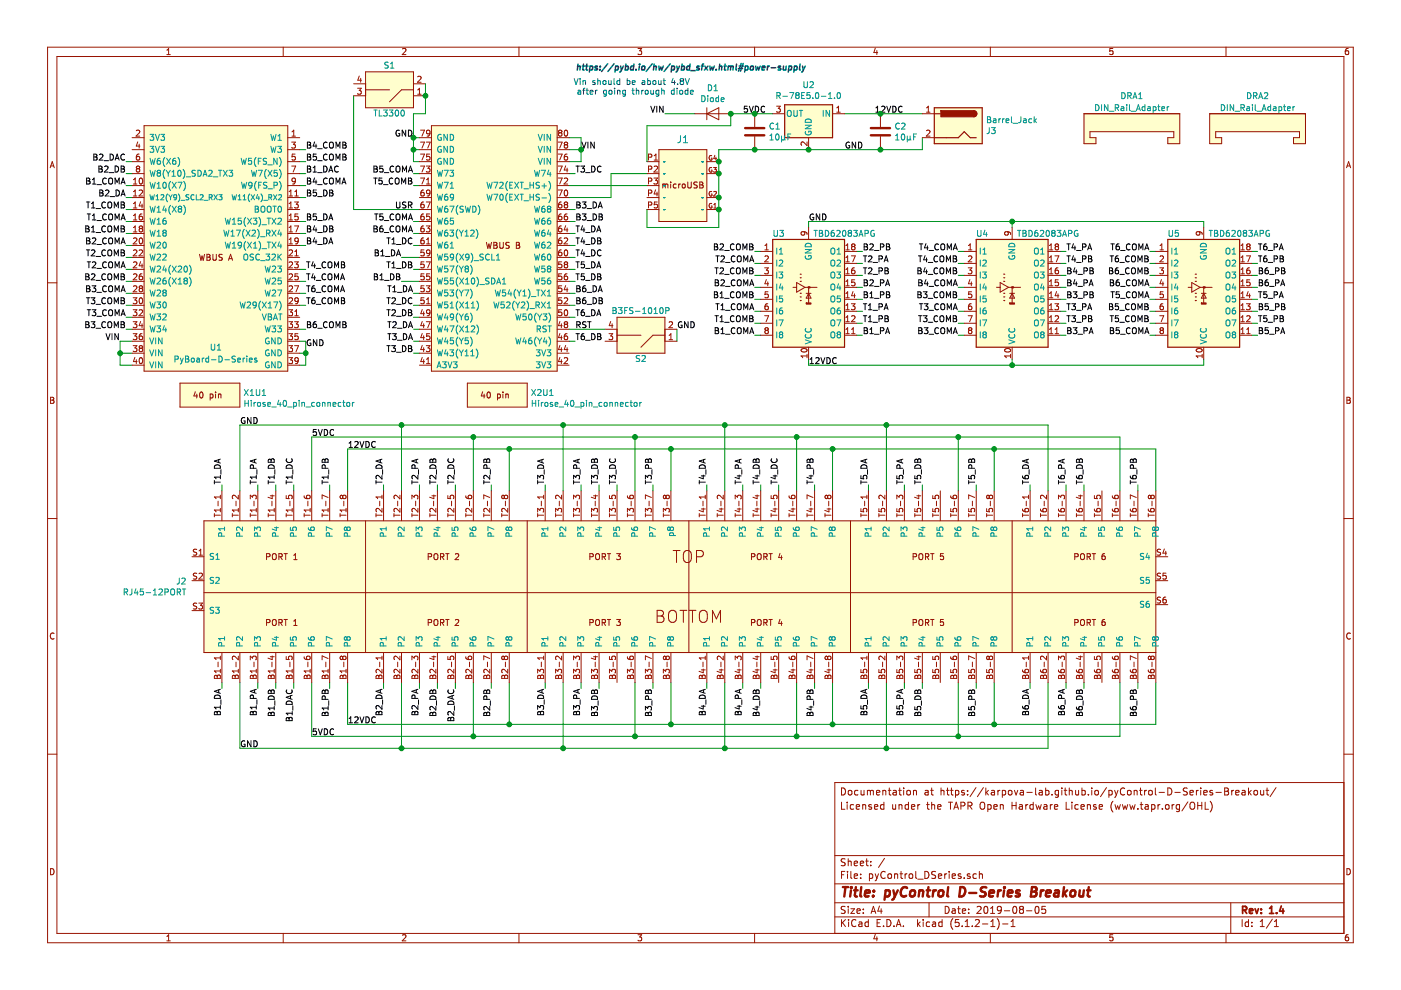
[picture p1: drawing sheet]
<svg xmlns="http://www.w3.org/2000/svg" width="297mm" height="210mm" viewBox="0 0 297 210" stroke-linecap="round" stroke-linejoin="round" font-family="sans-serif">
<g fill="none" stroke="#009300" stroke-width=".21">
<path d="M26.7 34.3h1.3M26.7 36.8h1.3M26.7 39.3h1.3M63.5 31.7h1.3M75 20.3v24.1h13.9M87.7 29.2h1.2M87.7 31.7h1.2M87.7 36.8h1.2M87.7 39.3h1.2M90.2 24.1h-2.5v10.2h1.2M120.7 29.2h2.5v5.1h-2.5M120.7 31.7h2.5"/>
<path d="M120.7 36.8h1.2M141 24.1h6.3M154.9 24.1h8.9M179.1 24.1h16.5M195.6 29.2v2.5h-35.6M26.7 41.9h1.3M26.7 54.6h1.3M26.7 59.7h1.3M26.7 52h1.3M26.7 49.5h1.3M26.7 47h1.3M26.7 44.4h1.3"/>
<path d="M26.7 57.1h1.3M63.5 41.9h1.3M63.5 59.7h1.3M63.5 52h1.3M63.5 49.5h1.3M63.5 47h1.3M63.5 57.1h1.3M85.1 54.6h3.8M85.1 59.7h3.8M87.7 52h1.2M87.7 49.5h1.2M87.7 47h1.2"/>
<path d="M87.7 57.1h1.2M120.7 54.6h1.2M120.7 59.7h1.2M120.7 52h1.2M120.7 49.5h1.2M120.7 47h1.2M120.7 44.4h1.2M120.7 57.1h1.2M160 53.3h1.3M160 55.8h1.3M160 58.4h1.3M171.4 48.2v-1.2h83.8v1.2"/>
<path d="M181.6 53.3h1.3M181.6 55.8h1.3M181.6 58.4h1.3M203.2 53.3h1.2M203.2 55.8h1.2M203.2 58.4h1.2M214.6 47v1.2M224.7 53.3h1.3M224.7 55.8h1.3M224.7 58.4h1.3M243.8 53.3h1.3M243.8 55.8h1.3"/>
<path d="M243.8 58.4h1.3M265.4 53.3h1.2M265.4 55.8h1.2M265.4 58.4h1.2M25.5 74.9h2.5M26.7 62.2h1.3M26.7 64.7h1.3M26.7 67.3h1.3M26.7 69.8h1.3M28 72.3h-2.5v5.1h2.5M63.5 72.3h1.3v5.1h-1.3M63.5 74.9h1.3"/>
<path d="M63.5 62.2h1.3M63.5 64.7h1.3M63.5 69.8h1.3M87.7 74.9h1.2M87.7 72.3h1.2M87.7 62.2h1.2M87.7 64.7h1.2M87.7 67.3h1.2M87.7 69.8h1.2M120.7 72.3h1.2M120.7 62.2h1.2M120.7 64.7h1.2"/>
<path d="M120.7 67.3h1.2M143.5 69.8v2.5M160 60.9h1.3M160 63.5h1.3M160 66h1.3M160 68.5h1.3M160 71.1h1.3M171.4 76.2v1.2h83.8v-1.2M181.6 60.9h1.3M181.6 63.5h1.3M181.6 66h1.3M181.6 68.5h1.3"/>
<path d="M181.6 71.1h1.3M203.2 60.9h1.2M203.2 63.5h1.2M203.2 66h1.2M203.2 68.5h1.2M203.2 71.1h1.2M214.6 76.2v1.2M224.7 60.9h1.3M224.7 63.5h1.3M224.7 66h1.3M224.7 68.5h1.3M224.7 71.1h1.3"/>
<path d="M243.8 60.9h1.3M243.8 63.5h1.3M243.8 66h1.3M243.8 68.5h1.3M243.8 71.1h1.3M265.4 60.9h1.2M265.4 63.5h1.2M265.4 66h1.2M265.4 68.5h1.2M265.4 71.1h1.2M85.1 90.1v14M100.4 92.7v11.4"/>
<path d="M108 95.2v8.9M119.4 90.1v14M134.6 92.7v11.4M142.2 95.2v8.9M153.7 90.1v14M168.9 92.7v11.4M176.5 95.2v8.9M187.9 90.1v14M203.2 92.7v11.4M210.8 95.2v8.9M47 102.8v1.3M50.9 104.1v-14h171.3v14"/>
<path d="M54.7 102.8v1.3M58.5 102.8v1.3M62.3 102.8v1.3M66.1 104.1v-11.4h171.3v11.4M69.9 102.8v1.3M73.7 104.1v-8.9h171.4v8.9M81.3 102.8v1.3M88.9 102.8v1.3M92.7 102.8v1.3M96.6 102.8v1.3M104.2 102.8v1.3M115.6 102.8v1.3"/>
<path d="M123.2 102.8v1.3M127 102.8v1.3M130.8 102.8v1.3M138.4 102.8v1.3M149.9 102.8v1.3M157.5 102.8v1.3M161.3 102.8v1.3M165.1 102.8v1.3M172.7 102.8v1.3M184.1 102.8v1.3M191.7 102.8v1.3M195.6 102.8v1.3"/>
<path d="M207 102.8v1.3M218.4 102.8v1.3M226 102.8v1.3M229.8 102.8v1.3M241.2 102.8v1.3M47 144.7v1.3M50.9 144.7v14h171.3v-14M54.7 144.7v1.3M58.5 144.7v1.3M62.3 144.7v1.3M66.1 144.7v11.4h171.3v-11.4M69.9 144.7v1.3"/>
<path d="M73.7 144.7v8.9h171.4v-8.9M81.3 144.7v1.3M85.1 144.7v14M88.9 144.7v1.3M92.7 144.7v1.3M96.6 144.7v1.3M100.4 144.7v11.4M104.2 144.7v1.3M108 144.7v8.9M115.6 144.7v1.3M119.4 144.7v14M123.2 144.7v1.3"/>
<path d="M127 144.7v1.3M134.6 144.7v11.4M138.4 144.7v1.3M142.2 144.7v8.9M149.9 144.7v1.3M153.7 144.7v14M157.5 144.7v1.3M161.3 144.7v1.3M168.9 144.7v11.4M172.7 144.7v1.3M176.5 144.7v8.9M184.1 144.7v1.3"/>
<path d="M187.9 144.7v14M191.7 144.7v1.3M195.6 144.7v1.3M203.2 144.7v11.4M207 144.7v1.3M210.8 144.7v8.9M218.4 144.7v1.3M226 144.7v1.3M229.8 144.7v1.3M241.2 144.7v1.3"/>
</g>
<g fill="none" stroke="#000" stroke-width=".21">
<path d="M18.4 37.7h.4l.2 .3-.2 .4 .3 .2-.1 .4h-.6zM18.4 38.4h.4M19.6 39h.7M19.6 38.1l.3-.4v1.3M19.9 32.7l.6 .1v.2l-.2 .3 .3 .2-.1 .4h-.6zM19.9 33.3h.4M20.5 39.1h1M21 35.2l.6 .1v.4l-.2 .1 .3 .2-.1 .4-.6 .1zM21 35.8h.4M21.1 32.8l.5-.1 .2 .3-.8 .9h.8M22.1 34.1h.9M22.2 35.3l.5-.1 .2 .4-.8 .9h.8"/>
<path d="M22.6 37.9a.56 .56 0 0 0-.8 .1 .56 .56 0 0 0 0 .7l.4 .3 .4-.1M23.1 37.9l.2-.2a.44 .44 0 0 1 .6 .5l-.1 .6-.5 .2-.2-.2zM23.1 36.6h1M23.3 32.7a.64 .64 0 0 1 .8 .6 .64 .64 0 0 1-.8 .6zM24.4 35.2a.64 .64 0 0 1 .7 .6 .64 .64 0 0 1-.7 .7zM24.4 33.9l.4-1.2 .5 1.2M24.4 39v-1.3l.4 1 .5-1v1.3M24.5 33.6h.6M25.7 35.2h.4l.3 .3-.3 .3 .3 .2-.1 .4-.6 .1zM25.7 35.8h.4M25.7 39l.4-1.3 .4 1.3M25.8 38.7h.6"/>
<path d="M26.4 32.8a.56 .56 0 0 0-.8 .5 .56 .56 0 0 0 .8 .5M65.2 30.1h.4l.3 .3-.3 .3 .3 .3-.1 .4h-.6zM65.2 35.2h.4l.3 .3-.3 .3 .3 .2-.1 .4-.6 .1zM65.2 35.8h.4M65.2 30.7h.4M66.4 36.5h.7M66.4 35.6l.3-.4v1.3M66.7 30.1l-.3 .9h.8M67 30.6v.8M67.4 36.6h.9M67.4 31.5h.9M68.6 35.2a.64 .64 0 0 1 .8 .6 .64 .64 0 0 1-.8 .7z"/>
<path d="M69.4 30.3a.58 .58 0 0 0-.8 .5 .58 .58 0 0 0 .7 .6l.1-.1M69.7 36.5l.4-1.3 .5 1.3M69.8 36.1h.7M69.9 30.3l.2-.2a.44 .44 0 0 1 .6 .5l-.1 .6-.5 .2-.2-.2zM71.2 31.4v-1.3l.4 .9 .5-.9v1.3M71.7 35.3a.56 .56 0 0 0-.7 .1 .56 .56 0 0 0 0 .8l.3 .3 .4-.1M72.7 30.1h.4l.2 .3-.2 .3 .3 .3-.2 .4h-.5zM72.7 30.7h.4M79.2 37.7h.8M79.3 35.2h.4l.3 .3-.3 .3 .3 .2-.1 .4-.6 .1zM79.3 35.8h.4M79.6 37.7v1.3"/>
<path d="M81 37.7h-.6l-.1 .7 .2-.2 .4 .1 .1 .6-.2 .1-.5-.1M81.2 35.2h-.6l-.1 .6 .5-.1 .2 .2v.4l-.2 .2-.5-.1M81.3 39.1h1M81.5 36.6h.9M83.3 37.9a.55 .55 0 0 0-.8 .1 .55 .55 0 0 0 .1 .7l.3 .3 .4-.1M83.5 35.3a.56 .56 0 0 0-.8 .1 .56 .56 0 0 0 0 .8l.4 .3 .4-.1M83.8 37.9l.3-.2a.45 .45 0 0 1 .5 .5l-.1 .6-.4 .2-.3-.2zM84 35.4l.3-.2a.44 .44 0 0 1 .5 .4l-.1 .7-.4 .2-.3-.2zM84.7 27.7a.59 .59 0 0 0-.7 .5 .59 .59 0 0 0 .7 .6v-.5h-.2M85.2 39v-1.3l.4 1 .4-1v1.3M85.3 36.5v-1.3l.5 .9 .4-.9v1.3M86 27.6v1.3l-.7-1.3v1.3"/>
<path d="M86.6 27.6a.64 .64 0 0 1 .7 .6 .64 .64 0 0 1-.7 .7zM86.6 37.7h.4l.3 .3-.3 .4 .3 .2-.1 .4h-.6zM86.6 38.4h.4M86.6 36.5l.4-1.3 .5 1.3M86.7 36.1h.6M122.1 35.2h.7M122.5 35.2v1.3M123.2 35.2h.7l-.4 .5 .4 .1v.5l-.2 .2-.5-.1M123.4 30.1l.4 1.3 .4-1.3M124.2 36.6h.9M124.7 30.1v1.3M125.4 35.2a.64 .64 0 0 1 .8 .6 .64 .64 0 0 1-.8 .7z"/>
<path d="M126 30.1v1.3l-.7-1.3v1.3M127.4 35.3a.58 .58 0 0 0-.8 .5 .58 .58 0 0 0 .8 .6M138 22.5l.4 1.3 .4-1.3M139.2 22.5v1.3M140.6 22.5v1.3l-.7-1.3v1.3M158.4 22.5h-.6v.6l.5-.1 .2 .3v.3l-.2 .2-.5-.1M158.9 22.5l.4 1.3 .4-1.3M160.1 22.5a.64 .64 0 0 1 .8 .7 .64 .64 0 0 1-.8 .6zM162.1 22.6a.55 .55 0 0 0-.7 .1 .55 .55 0 0 0 0 .8l.4 .3 .3-.1M180.1 30.2a.57 .57 0 0 0-.8 .6 .57 .57 0 0 0 .8 .5v-.4h-.2M181.4 30.1v1.3l-.7-1.3v1.3M182 30.1a.64 .64 0 0 1 .7 .7 .64 .64 0 0 1-.7 .6z"/>
<path d="M185.7 23.8h.7M185.7 22.9l.4-.4v1.3M186.9 22.6l.5-.1 .2 .4-.8 .9h.8M188 22.5l.4 1.3 .5-1.3M189.3 22.5a.64 .64 0 0 1 .7 .7 .64 .64 0 0 1-.7 .6zM191.3 22.6a.56 .56 0 0 0-.8 .6 .56 .56 0 0 0 .8 .5M18.2 58.1l.6 .1v.2l-.2 .3 .3 .2-.1 .4h-.6zM18.2 58.7h.4M18.2 47.9l.6 .1v.3l-.2 .2 .3 .2-.1 .4-.6 .1zM18.2 48.5h.4M18.3 53h.7M18.3 42.8h.7"/>
<path d="M18.4 50.4h.4l.2 .3-.2 .4 .3 .2-.1 .4h-.6zM18.4 51.1h.4M18.5 45.4h.7M18.5 55.5h.7M18.7 42.8v1.3M18.7 53v1.2M18.8 45.4v1.2M18.8 55.5v1.3M19.4 53.1l.5-.1 .2 .3-.8 .9h.8M19.4 58.2l.5-.1 .2 .3-.8 .9h.8M19.4 49.2h.7M19.4 44.1h.7"/>
<path d="M19.4 43.2l.4-.4v1.3M19.4 48.3l.4-.4v1.3M19.6 50.6l.5-.2 .2 .4-.8 .9h.8M19.6 46.6h.7M19.6 55.6l.5-.1 .2 .4-.8 .9h.8M19.6 45.7l.3-.3v1.2M20.4 54.4h.9M20.4 59.5h.9M20.4 49.3h.9M20.4 44.2h.9M20.5 51.8h1M20.5 46.8h1"/>
<path d="M20.5 56.9h1M21.2 40.3l.6 .1v.2l-.2 .3 .3 .2-.1 .4-.6 .1zM21.2 40.9h.4M22.3 43a.55 .55 0 0 0-.7 .1 .55 .55 0 0 0 0 .7l.4 .3 .3-.1M22.3 40.4l.6-.1 .2 .3-.8 1h.8M22.3 53.1a.55 .55 0 0 0-.7 .1 .55 .55 0 0 0 0 .7l.4 .3 .3-.1M22.3 58.2a.55 .55 0 0 0-.7 .1 .55 .55 0 0 0 0 .7l.4 .3 .3-.1M22.3 48a.55 .55 0 0 0-.7 .1 .55 .55 0 0 0 0 .8l.4 .3 .3-.2M22.6 45.5a.56 .56 0 0 0-.8 .1 .56 .56 0 0 0 0 .7l.4 .3 .4-.1M22.6 50.6a.56 .56 0 0 0-.8 .1 .56 .56 0 0 0 0 .7l.4 .3 .4-.1M22.6 55.6a.56 .56 0 0 0-.8 .1 .56 .56 0 0 0 0 .8l.4 .3 .4-.1M22.9 53.2l.2-.2a.45 .45 0 0 1 .6 .4l-.1 .7-.5 .1-.2-.1z"/>
<path d="M22.9 58.2l.2-.1a.45 .45 0 0 1 .6 .4l-.1 .6-.5 .2-.2-.2zM22.9 48.1l.2-.2a.45 .45 0 0 1 .6 .4l-.1 .7-.5 .2-.2-.2zM22.9 43l.2-.2a.45 .45 0 0 1 .6 .5l-.1 .6-.5 .2-.2-.2zM23.1 50.6l.2-.2a.44 .44 0 0 1 .6 .5l-.1 .6-.5 .2-.2-.2zM23.1 45.5l.2-.1a.44 .44 0 0 1 .6 .4l-.1 .7-.5 .1-.2-.1zM23.1 55.7l.2-.2a.44 .44 0 0 1 .6 .5l-.1 .6-.5 .2-.2-.2zM23.3 41.7h1M24.2 44.1v-1.3l.5 .9 .4-.9v1.3M24.2 49.2v-1.3l.5 .9 .4-.9v1.3M24.2 54.2v-1.2l.5 .9 .4-.9v1.2M24.2 59.3v-1.2l.5 .9 .4-.9v1.2M24.4 46.6v-1.2l.4 .9 .5-.9v1.2"/>
<path d="M24.4 51.7v-1.3l.4 1 .5-1v1.3M24.4 56.8v-1.3l.4 .9 .5-.9v1.3M24.6 40.3a.64 .64 0 0 1 .7 .6 .64 .64 0 0 1-.7 .7zM25.7 41.6l.4-1.3 .4 1.3M25.7 53h.4l.3 .2-.3 .4 .3 .2-.1 .4h-.6zM25.7 53.6h.4M25.7 58.1h.4l.3 .2-.3 .4 .3 .2-.1 .4h-.6zM25.7 58.7h.4M25.7 47.9h.4l.3 .3-.3 .3 .3 .2-.1 .4-.6 .1zM25.7 48.5h.4M25.7 42.8h.4l.3 .3-.3 .3 .3 .3-.1 .3-.6 .1zM25.7 43.4h.4"/>
<path d="M25.7 46.6l.4-1.2 .4 1.2M25.7 51.7l.4-1.3 .4 1.3M25.7 56.8l.4-1.3 .4 1.3M25.8 41.2h.6M25.8 51.4h.6M25.8 46.3h.6M25.8 56.4h.6M65 58.1h.7M65 55.5h.7M65.2 40.3h.4l.3 .2-.3 .4 .3 .2-.1 .4-.6 .1zM65.2 45.4h.4l.3 .2-.3 .4 .3 .2-.1 .4h-.6zM65.2 47.9h.4l.3 .3-.3 .3 .3 .2-.1 .4-.6 .1z"/>
<path d="M65.2 50.4h.4l.3 .3-.3 .4 .3 .2-.1 .4h-.6zM65.2 40.9h.4M65.2 48.5h.4M65.2 51.1h.4M65.2 46h.4M65.4 55.5v1.3M65.4 58.1v1.2M66.4 55.5l-.3 .9h.8M66.4 58l-.3 .9h.8M66.7 47.9l-.3 .8h.8M66.7 50.4l-.3 .9h.8M66.7 56v.8"/>
<path d="M66.7 58.5v.8M67 48.3v.9M67 50.9v.8M67.1 40.3h-.7v.6l.5-.1 .2 .2v.3l-.2 .3-.5-.2M67.1 45.4h-.7v.6l.5-.2 .2 .3v.3l-.2 .2-.5-.1M67.1 59.5h.9M67.1 56.9h.9M67.4 41.7h.9M67.4 49.3h.9M67.4 51.8h.9M67.4 46.8h.9M68.6 40.3a.64 .64 0 0 1 .8 .6 .64 .64 0 0 1-.8 .7z"/>
<path d="M68.6 45.4a.64 .64 0 0 1 .8 .6 .64 .64 0 0 1-.8 .6zM68.6 47.9a.64 .64 0 0 1 .8 .6 .64 .64 0 0 1-.8 .7zM68.6 50.4a.64 .64 0 0 1 .8 .7 .64 .64 0 0 1-.8 .6zM69.1 58.2a.58 .58 0 0 0-.8 .5 .58 .58 0 0 0 .7 .6l.1-.1M69.1 55.6a.58 .58 0 0 0-.8 .5 .58 .58 0 0 0 .7 .6h.1M69.6 58.2l.2-.1a.44 .44 0 0 1 .6 .4l-.1 .6-.5 .2-.2-.2zM69.6 55.7l.2-.2a.44 .44 0 0 1 .6 .5l-.1 .6-.5 .2-.2-.2zM69.7 51.7l.4-1.3 .5 1.3M69.7 46.6l.4-1.2 .5 1.2M69.8 51.4h.7M69.8 46.3h.7M69.9 40.3l.6 .1 .1 .2-.3 .3 .3 .2-.1 .4-.6 .1z"/>
<path d="M69.9 40.9h.4M69.9 47.9l.6 .1 .1 .3-.3 .2 .3 .2-.1 .4-.6 .1zM69.9 48.5h.4M70.9 56.8v-1.3l.4 .9 .5-.9v1.3M70.9 59.3v-1.2l.4 .9 .5-.9v1.2M72.2 59.3l.4-1.2 .4 1.2M72.3 59h.6M72.4 55.5l.6 .1v.4l-.2 .1 .3 .3-.1 .3-.6 .1zM72.4 56.1h.4M79.3 47.9h.4l.3 .3-.3 .3 .3 .2-.1 .4-.6 .1zM79.3 48.5h.4M79.4 58.1l.6 .1v.3l-.2 .2 .3 .2-.1 .4h-.6z"/>
<path d="M79.4 58.7h.4M79.4 45.4h.8M79.5 53l.7 .1v.2l-.2 .3 .3 .2-.1 .4h-.7zM79.5 53.6h.5M79.8 45.4v1.2M80.6 59.3h.7M80.6 58.4l.3-.3v1.2M80.7 54.2h.8M80.7 53.3l.4-.3v1.2M81.1 47.9l-.4 .1-.2 .5 .1 .5 .5 .1 .1-.2-.1-.4-.4-.1-.2 .2M81.2 45.4h-.6l-.1 .6 .5-.2 .2 .3v.3l-.2 .2-.5-.1M81.5 49.3h.9"/>
<path d="M81.5 46.8h.9M81.5 59.5h1M81.7 54.4h1M82 50.4h.7M82 55.5h.7M82.4 50.4v1.3M82.4 55.5v1.3M82.8 58.1a.64 .64 0 0 1 .7 .6 .64 .64 0 0 1-.7 .6zM83 53a.64 .64 0 0 1 .7 .6 .64 .64 0 0 1-.7 .6zM83.1 55.9l.4-.4v1.3M83.1 51.7h.7M83.1 56.8h.7"/>
<path d="M83.1 50.8l.4-.4v1.3M83.5 48a.56 .56 0 0 0-.8 .1 .56 .56 0 0 0 0 .8l.4 .3 .4-.2M83.5 45.5a.56 .56 0 0 0-.8 .1 .56 .56 0 0 0 0 .7l.4 .3 .4-.1M84 45.5l.3-.1a.44 .44 0 0 1 .5 .4l-.1 .7-.4 .1-.3-.1zM84 48.1l.3-.2a.44 .44 0 0 1 .5 .4l-.1 .7-.4 .2-.3-.2zM84.1 58.1h.4l.2 .2-.2 .4 .3 .2-.1 .4h-.6zM84.1 54.2l.4-1.2 .4 1.2M84.1 58.7h.4M84.1 42.8v1.1l.2 .2 .4-.1 .1-.1v-1.1M84.1 51.8h1M84.1 56.9h1M84.2 53.9h.6"/>
<path d="M85.3 55.5a.64 .64 0 0 1 .8 .7 .64 .64 0 0 1-.8 .6zM85.3 50.4a.64 .64 0 0 1 .8 .7 .64 .64 0 0 1-.8 .6zM85.3 46.6v-1.2l.5 .9 .4-.9v1.2M85.3 49.2v-1.3l.5 .9 .4-.9v1.3M86.1 42.9l-.5-.1-.3 .3 .2 .3 .5 .2v.4h-.7M86.6 43.5l.7-.1v-.4l-.7-.2v1.3M86.6 55.5h.4l.3 .3-.3 .3 .3 .3-.1 .3-.6 .1zM86.6 56.1h.4M86.6 46.6l.4-1.2 .5 1.2M86.6 49.2l.4-1.3 .5 1.3M86.7 46.3h.6M86.7 48.8h.6"/>
<path d="M86.9 43.5l.4 .6M87.3 50.6a.56 .56 0 0 0-.8 .5 .56 .56 0 0 0 .8 .5M122.1 53h.7M122.1 58.1h.7M122.1 47.9h.7M122.1 50.4h.7M122.1 55.5h.7M122.3 45.4h.4l.3 .2-.3 .4 .3 .2-.1 .4h-.6zM122.3 46h.4M122.3 42.8h.4l.3 .3-.3 .3 .3 .3-.1 .3-.6 .1zM122.3 43.4h.4M122.5 47.9v1.3"/>
<path d="M122.5 50.4v1.3M122.5 53v1.2M122.5 55.5v1.3M122.5 58.1v1.2M123.5 45.4h.7l-.4 .4 .4 .2v.4l-.2 .2-.5-.1M123.5 42.8h.7l-.4 .5 .4 .1v.5l-.2 .2-.5-.1M123.5 47.9l-.3 .8h.8M123.5 50.4l-.3 .9h.8M123.5 52.9l-.3 .9h.8M123.8 48.3v.9M123.8 50.9v.8M123.8 53.4v.8"/>
<path d="M123.9 58.1h-.6l-.1 .6 .5-.2 .2 .3v.3l-.2 .2-.5-.1M123.9 55.5h-.6l-.1 .6 .5-.1 .2 .3v.3l-.2 .2-.5-.1M124.2 54.4h.9M124.2 59.5h.9M124.2 49.3h.9M124.2 51.8h.9M124.2 56.9h.9M124.5 46.8h.9M124.5 44.2h.9M125.4 53a.64 .64 0 0 1 .8 .6 .64 .64 0 0 1-.8 .6zM125.4 58.1a.64 .64 0 0 1 .8 .6 .64 .64 0 0 1-.8 .6zM125.4 47.9a.64 .64 0 0 1 .8 .6 .64 .64 0 0 1-.8 .7z"/>
<path d="M125.4 50.4a.64 .64 0 0 1 .8 .7 .64 .64 0 0 1-.8 .6zM125.4 55.5a.64 .64 0 0 1 .8 .7 .64 .64 0 0 1-.8 .6zM125.7 45.4a.64 .64 0 0 1 .8 .6 .64 .64 0 0 1-.8 .6zM125.7 42.8a.64 .64 0 0 1 .8 .7 .64 .64 0 0 1-.8 .6zM126.5 49.2l.5-1.3 .4 1.3M126.5 56.8l.5-1.3 .4 1.3M126.7 56.4h.6M126.7 48.8h.6M126.7 58.1l.6 .1 .1 .2-.3 .3 .3 .2-.1 .4h-.6zM126.7 58.7h.4M126.7 50.4l.6 .2 .1 .2-.3 .3 .3 .2-.1 .4h-.6zM126.7 51.1h.4"/>
<path d="M126.8 44.1l.5-1.3 .4 1.3M127 43.7h.6M127 45.4l.6 .1 .1 .2-.3 .3 .3 .2-.1 .4h-.6zM127 46h.4M127.4 53.1a.58 .58 0 0 0-.8 .5 .58 .58 0 0 0 .8 .6v-.1M151.5 51.7l.6 .1v.3l-.2 .2 .3 .2-.1 .4-.6 .1zM151.5 52.3h.4M151.6 56.8h.7M151.6 59.3h.5l.2 .3-.2 .3 .3 .3-.2 .3-.6 .1zM151.6 59.9h.5M151.8 54.2h.7M151.9 56.8v1.3"/>
<path d="M152.1 54.2v1.3M152.7 56.9l.5-.1 .2 .3-.8 1h.8M152.7 51.8l.5-.1 .2 .4-.8 .9h.8M152.9 54.4l.4-.2 .3 .4-.8 .9h.8M152.9 59.5l.4-.2 .3 .4-.8 .9h.8M153.6 58.2h1M153.6 53.1h1M153.8 55.6h1M155.6 51.8a.55 .55 0 0 0-.7 .1 .55 .55 0 0 0 0 .8l.4 .3 .3-.1M155.6 56.9a.55 .55 0 0 0-.7 .1 .55 .55 0 0 0 0 .8l.4 .3 .3-.2M155.8 54.4a.56 .56 0 0 0-.7 .1 .56 .56 0 0 0 0 .7l.3 .3 .4-.1M155.8 59.5a.56 .56 0 0 0-.7 0 .56 .56 0 0 0 0 .8l.3 .3 .4-.1"/>
<path d="M156.2 51.9l.2-.2a.45 .45 0 0 1 .6 .4l-.1 .7-.5 .2-.2-.2zM156.2 57l.2-.2a.45 .45 0 0 1 .6 .4l-.1 .7-.5 .2-.2-.2zM156.4 54.4l.2-.2a.44 .44 0 0 1 .5 .5v.6l-.5 .2-.2-.2zM156.4 59.5l.2-.2a.44 .44 0 0 1 .5 .5v.6l-.5 .2-.2-.2zM157.5 53v-1.3l.4 .9 .5-.9v1.3M157.5 58.1v-1.3l.4 .9 .5-.9v1.3M157.7 55.5v-1.3l.4 1 .4-1v1.3M158.9 51.7h.5l.2 .3-.2 .3 .3 .2-.1 .4-.7 .1zM158.9 56.8h.5l.2 .2-.2 .4 .3 .2-.1 .4-.7 .1zM158.9 57.4h.5M158.9 52.3h.5M158.9 55.5l.5-1.3 .4 1.3"/>
<path d="M159.1 55.2h.6M172.5 45.4a.57 .57 0 0 0-.8 .6 .57 .57 0 0 0 .8 .5v-.4h-.2M173.8 45.4v1.2l-.7-1.2v1.2M174.4 45.4a.64 .64 0 0 1 .7 .6 .64 .64 0 0 1-.7 .6zM183 54.2h.8M183 56.8h.8M183.2 51.7h.4l.3 .3-.3 .3 .4 .2-.2 .4-.6 .1zM183.2 59.3h.4l.3 .3-.3 .3 .4 .3-.2 .3-.6 .1zM183.2 59.9h.4M183.2 52.3h.4M183.4 54.2v1.3M183.4 56.8v1.3"/>
<path d="M184.1 54.4l.5-.2 .3 .4-.8 .9h.8M184.1 56.9l.5-.1 .3 .3-.8 1h.8M184.4 51.8l.5-.1 .3 .4-.8 .9h.8M184.4 59.5l.5-.2 .3 .4-.8 .9h.8M185.1 58.2h1M185.1 55.6h1M185.4 53.1h1M186.4 54.9h.6l.1-.2-.1-.3-.6-.2v1.3M186.4 57.4h.6l.1-.2-.1-.3-.6-.1v1.3M186.7 60l.6-.1 .1-.1-.1-.3-.6-.2v1.3M186.7 52.4l.6-.1 .1-.2-.1-.3-.6-.1v1.3M187.5 55.5l.4-1.3 .4 1.3"/>
<path d="M187.6 55.2h.6M187.6 56.8l.6 .1 .1 .2-.2 .3 .3 .2-.2 .4-.6 .1zM187.6 57.4h.5M187.9 51.7l.6 .1 .1 .3-.2 .2 .3 .2-.2 .4-.6 .1zM187.9 52.3h.5M194.6 56.8l.6 .1 .1 .2-.3 .3 .4 .2-.2 .4-.6 .1zM194.6 57.4h.4M194.7 54.2h.8M194.8 59.3h.4l.3 .3-.3 .3 .3 .3-.1 .3-.6 .1zM194.8 59.9h.4M194.9 51.7h.8M195.1 54.2v1.3"/>
<path d="M195.3 51.7v1.3M196.1 56.7l-.3 .9h.8M196.1 54.2l-.3 .9h.8M196.3 59.3l-.3 .9h.8M196.3 51.7l-.3 .8h.8M196.4 54.7v.8M196.4 57.2v.9M196.6 52.1v.9M196.6 59.8v.8M196.8 58.2h1M196.8 55.6h1M197 53.1h.9"/>
<path d="M198.8 56.9a.55 .55 0 0 0-.8 .1 .55 .55 0 0 0 .1 .8l.3 .3 .4-.2M198.8 54.4a.55 .55 0 0 0-.8 .1 .55 .55 0 0 0 .1 .7l.3 .3 .4-.1M199 51.8a.56 .56 0 0 0-.8 .1 .56 .56 0 0 0 0 .8l.4 .3 .4-.1M199 59.5a.56 .56 0 0 0-.8 0 .56 .56 0 0 0 0 .8l.4 .3 .4-.1M199.3 54.4l.3-.2a.45 .45 0 0 1 .5 .5l-.1 .6-.4 .2-.3-.2zM199.3 57l.3-.2a.45 .45 0 0 1 .5 .4l-.1 .7-.4 .2-.3-.2zM199.5 51.9l.3-.2a.44 .44 0 0 1 .5 .4v.7l-.5 .2-.3-.2zM199.5 59.5l.3-.2a.44 .44 0 0 1 .5 .5v.6l-.5 .2-.3-.2zM200.7 55.5v-1.3l.4 1 .4-1v1.3M200.7 58.1v-1.3l.4 .9 .4-.9v1.3M200.8 53v-1.3l.5 .9 .4-.9v1.3M202.1 54.2h.4l.3 .3-.3 .4 .3 .2-.1 .4h-.6z"/>
<path d="M202.1 56.8h.4l.3 .2-.3 .4 .3 .2-.1 .4-.6 .1zM202.1 57.4h.4M202.1 54.9h.4M202.1 53l.4-1.3 .5 1.3M202.2 52.6h.6M226.2 54.2h.7M226.2 51.7h.7M226.4 59.3h.4l.3 .3-.3 .3 .3 .3-.1 .3-.6 .1zM226.4 56.8h.4l.3 .2-.3 .4 .3 .2-.1 .4-.6 .1zM226.4 59.9h.4M226.4 57.4h.4M226.6 51.7v1.3"/>
<path d="M226.6 54.2v1.3M227.6 54.2l-.3 .9h.8M227.6 51.7l-.3 .8h.8M227.9 59.3l-.3 .9h.8M227.9 56.7l-.3 .9h.8M227.9 52.1v.9M227.9 54.7v.8M228.2 57.2v.9M228.2 59.8v.8M228.3 55.6h.9M228.3 53.1h.9M228.6 58.2h.9"/>
<path d="M229.5 54.9h.6l.2-.2-.1-.3-.7-.2v1.3M229.5 52.4l.6-.1 .2-.2-.1-.3-.7-.1v1.3M229.8 60l.6-.1 .2-.1-.1-.3-.7-.2v1.3M229.8 57.4h.6l.2-.2-.1-.3-.7-.1v1.3M230.6 53l.4-1.3 .4 1.3M230.7 52.6h.6M230.8 54.2l.6 .2v.2l-.2 .3 .3 .2-.1 .4h-.6zM230.8 54.9h.4M231.1 56.8l.6 .1 .1 .2-.3 .3 .3 .2-.1 .4-.6 .1zM231.1 57.4h.4M235.2 56.8l.6 .1 .1 .2-.2 .3 .3 .2-.2 .4-.6 .1zM235.2 57.4h.5"/>
<path d="M235.4 54.2h.7M235.4 59.3h.4l.3 .3-.3 .3 .3 .3-.1 .3-.6 .1zM235.4 59.9h.4M235.5 51.7h.8M235.7 54.2v1.3M235.9 51.7v1.3M237.1 54.2l-.4 .1-.2 .5v.6l.6 .1v-.7l-.4-.1-.2 .3M237.1 56.8l-.4 .1-.2 .4v.6l.6 .1v-.7h-.4l-.2 .2M237.2 51.7l-.3 .1-.3 .5 .1 .6h.5l.2-.1-.2-.5-.3-.1-.3 .2M237.2 59.3l-.3 .1-.3 .5 .1 .6h.5l.2-.1-.2-.5-.3-.1-.3 .3M237.4 58.2h1M237.4 55.6h1"/>
<path d="M237.6 53.1h1M239.4 54.4a.55 .55 0 0 0-.7 .1 .55 .55 0 0 0 0 .7l.3 .3 .4-.1M239.4 56.9a.55 .55 0 0 0-.7 .1 .55 .55 0 0 0 0 .8l.3 .3 .4-.2M239.6 51.8a.56 .56 0 0 0-.7 .1 .56 .56 0 0 0 0 .8l.3 .3 .4-.1M239.6 59.5a.56 .56 0 0 0-.7 0 .56 .56 0 0 0 0 .8l.3 .3 .4-.1M240 54.4l.2-.2a.45 .45 0 0 1 .5 .5v.6l-.5 .2-.2-.2zM240 57l.2-.2a.45 .45 0 0 1 .5 .4v.7l-.5 .2-.2-.2zM240.1 51.9l.3-.2a.44 .44 0 0 1 .5 .4v.7l-.5 .2-.3-.2zM240.1 59.5l.3-.2a.44 .44 0 0 1 .5 .5v.6l-.5 .2-.3-.2zM241.3 55.5v-1.3l.4 1 .4-1v1.3M241.3 58.1v-1.3l.4 .9 .4-.9v1.3M241.5 53v-1.3l.4 .9 .4-.9v1.3"/>
<path d="M242.7 54.2h.5l.2 .3-.2 .4 .3 .2-.2 .4h-.6zM242.7 56.8h.5l.2 .2-.2 .4 .3 .2-.2 .4-.6 .1zM242.7 57.4h.5M242.7 54.9h.5M242.7 53l.5-1.3 .4 1.3M242.8 52.6h.7M266.8 54.2h.7M266.8 51.7h.7M267 59.3h.4l.3 .3-.3 .3 .3 .3-.1 .3-.6 .1zM267 56.8h.4l.3 .2-.3 .4 .3 .2-.1 .4-.6 .1zM267 59.9h.4M267 57.4h.4"/>
<path d="M267.2 51.7v1.3M267.2 54.2v1.3M268.5 54.2l-.4 .2-.2 .4 .1 .7h.5l.1-.2-.1-.5-.3-.1-.3 .3M268.5 51.7l-.4 .1-.2 .5 .1 .6h.5l.1-.1-.1-.5-.3-.1-.3 .2M268.8 59.3l-.4 .2-.2 .4 .1 .6h.5l.1-.1-.1-.5-.3-.1-.3 .3M268.8 56.8l-.4 .1-.2 .4 .1 .6 .5 .1 .1-.2-.1-.5h-.3l-.3 .2M268.9 55.6h.9M268.9 53.1h.9M269.2 58.2h.9M270.1 54.9h.6l.2-.2-.1-.3-.7-.2v1.3M270.1 52.4l.6-.1 .2-.2-.1-.3-.7-.1v1.3M270.4 60l.7-.1 .1-.1-.1-.3-.7-.2v1.3"/>
<path d="M270.4 57.4h.7l.1-.2-.1-.3-.7-.1v1.3M271.2 53l.5-1.3 .4 1.3M271.4 52.6h.6M271.4 54.2l.6 .2 .1 .2-.3 .3 .3 .2-.1 .4h-.6zM271.4 54.9h.4M271.7 56.8l.6 .1 .1 .2-.3 .3 .3 .2-.1 .4-.6 .1zM271.7 57.4h.4M18.2 68.2l.6 .1v.3l-.2 .2 .3 .2-.1 .4-.6 .1zM18.2 68.8h.4M18.3 63.1h.7M18.4 60.6h.4l.2 .2-.2 .4 .3 .2-.1 .4-.6 .1zM18.4 61.2h.4"/>
<path d="M18.5 65.7h.7M18.7 63.1v1.3M18.8 65.7v1.2M19.3 63.1h.8l-.4 .5 .4 .1-.1 .7-.7-.1M19.3 68.2h.8l-.4 .5 .4 .1-.1 .6h-.7M19.5 60.6h.8l-.4 .5 .3 .1 .1 .4-.2 .3-.6-.2M19.5 65.7h.8l-.4 .5 .3 .1 .1 .4-.2 .2-.6-.1M20.4 64.5h.9M20.4 69.6h.9M20.5 62h1M20.5 67.1h1M22.3 63.3a.55 .55 0 0 0-.7 .1 .55 .55 0 0 0 0 .7l.4 .3 .3-.1"/>
<path d="M22.3 68.3a.55 .55 0 0 0-.7 .1 .55 .55 0 0 0 0 .8l.4 .3 .3-.1M22.5 70.7l.4 1.3 .4-1.3M22.6 60.7a.56 .56 0 0 0-.8 .1 .56 .56 0 0 0 0 .8l.4 .3 .4-.2M22.6 65.8a.56 .56 0 0 0-.8 .1 .56 .56 0 0 0 0 .7l.4 .3 .4-.1M22.9 63.3l.2-.2a.45 .45 0 0 1 .6 .5l-.1 .6-.5 .2-.2-.2zM22.9 68.4l.2-.2a.45 .45 0 0 1 .6 .4l-.1 .7-.5 .2-.2-.2zM23.1 60.8l.2-.2a.44 .44 0 0 1 .6 .4l-.1 .7-.5 .2-.2-.2zM23.1 65.9l.2-.2a.44 .44 0 0 1 .6 .4l-.1 .7-.5 .1-.2-.1zM23.7 70.7v1.3M24.2 64.4v-1.3l.5 .9 .4-.9v1.3M24.2 69.5v-1.3l.5 .9 .4-.9v1.3M24.4 61.9v-1.3l.4 .9 .5-.9v1.3"/>
<path d="M24.4 66.9v-1.2l.4 .9 .5-.9v1.2M25.1 70.7v1.3l-.7-1.3v1.3M25.7 63.1h.4l.3 .3-.3 .3 .3 .3-.1 .4h-.6zM25.7 63.7h.4M25.7 68.2h.4l.3 .3-.3 .3 .3 .2-.1 .4-.6 .1zM25.7 61.9l.4-1.3 .4 1.3M25.7 66.9l.4-1.2 .4 1.2M25.7 68.8h.4M25.8 61.5h.6M25.8 66.6h.6M65 60.6h.7M65 63.1h.7"/>
<path d="M65.2 68.2h.4l.3 .3-.3 .3 .3 .2-.1 .4-.6 .1zM65.2 68.8h.4M65.4 60.6v1.3M65.4 63.1v1.3M65.9 72.1a.57 .57 0 0 0-.8 .6 .57 .57 0 0 0 .8 .5v-.4h-.2M66.7 63.1l-.4 .2-.2 .4 .1 .7h.5l.1-.2-.1-.5-.4-.1-.2 .3M66.7 60.6l-.4 .1-.2 .5 .1 .6h.5l.1-.2-.1-.4-.4-.1-.2 .2M67 68.2l-.4 .1-.2 .5v.6h.6l.1-.1-.1-.5-.4-.1-.2 .2M67.1 62h.9M67.1 64.5h.9M67.2 72v1.3l-.8-1.3v1.3M67.4 69.6h.9"/>
<path d="M67.8 72a.64 .64 0 0 1 .7 .7 .64 .64 0 0 1-.7 .6zM69.1 60.7a.58 .58 0 0 0-.8 .5 .58 .58 0 0 0 .7 .6l.1-.1M69.1 63.3a.58 .58 0 0 0-.8 .5 .58 .58 0 0 0 .7 .6l.1-.1M69.4 68.3a.58 .58 0 0 0-.8 .5 .58 .58 0 0 0 .7 .6h.1M69.6 60.8l.2-.2a.44 .44 0 0 1 .6 .4l-.1 .7-.5 .2-.2-.2zM69.6 63.3l.2-.2a.44 .44 0 0 1 .6 .5l-.1 .6-.5 .2-.2-.2zM69.9 68.4l.2-.2a.44 .44 0 0 1 .6 .4l-.1 .7-.5 .2-.2-.2zM70.9 61.9v-1.3l.4 .9 .5-.9v1.3M70.9 64.4v-1.3l.4 .9 .5-.9v1.3M71.2 69.5v-1.3l.4 .9 .5-.9v1.3M72.2 61.9l.4-1.3 .4 1.3M72.3 61.5h.6"/>
<path d="M72.4 63.1l.6 .2v.3l-.2 .1 .3 .3-.1 .4h-.6zM72.4 63.7h.4M72.7 68.2h.4l.2 .3-.2 .3 .3 .2-.2 .5h-.5zM72.7 68.8h.4M82 73.3h.7M82 63.1h.7M82 65.7h.7M82.2 60.6h.7M82.2 68.2h.7M82.2 70.7h.7M82.4 63.1v1.3M82.4 65.7v1.2"/>
<path d="M82.4 73.3v1.3M82.6 60.6v1.3M82.6 68.2v1.3M82.6 70.7v1.3M83 73.3h.8l-.4 .5 .4 .1v.5l-.2 .2-.6-.2M83.1 63.3l.5-.2 .2 .4-.8 .9h.8M83.1 65.8l.5-.1 .2 .3-.8 .9h.8M83.2 70.7h.8l-.4 .5 .4 .2v.5l-.2 .1-.6-.1M83.3 61.9h.7M83.3 68.3l.5-.1 .2 .4-.8 .9h.8M83.3 61l.4-.4v1.3M84.1 64.5h1"/>
<path d="M84.1 67.1h1M84.1 74.7h1M84.3 62h.9M84.3 69.6h.9M84.3 72.1h.9M85.3 73.3a.64 .64 0 0 1 .8 .6 .64 .64 0 0 1-.8 .7zM85.3 63.1a.64 .64 0 0 1 .8 .7 .64 .64 0 0 1-.8 .6zM85.3 65.7a.64 .64 0 0 1 .8 .6 .64 .64 0 0 1-.8 .6zM85.5 70.7a.64 .64 0 0 1 .7 .7 .64 .64 0 0 1-.7 .6zM85.5 60.6a.64 .64 0 0 1 .7 .6 .64 .64 0 0 1-.7 .7zM85.5 68.2a.64 .64 0 0 1 .7 .6 .64 .64 0 0 1-.7 .7zM86.6 73.3h.4l.3 .2-.3 .4 .3 .2-.1 .4-.6 .1z"/>
<path d="M86.6 65.7h.4l.3 .2-.3 .4 .3 .2-.1 .4h-.6zM86.6 66.3h.4M86.6 69.5l.4-1.3 .5 1.3M86.6 72l.4-1.3 .5 1.3M86.6 73.9h.4M86.6 61.9l.4-1.3 .5 1.3M86.7 61.5h.6M86.7 69.1h.6M86.7 71.7h.6M87.3 63.3a.56 .56 0 0 0-.8 .5 .56 .56 0 0 0 .8 .5M122.1 70.7h.7M122.1 65.7h.7"/>
<path d="M122.3 60.6h.4l.3 .2-.3 .4 .3 .2-.1 .4-.6 .1zM122.3 63.1h.4l.3 .3-.3 .3 .3 .3-.1 .4h-.6zM122.3 68.9l.7-.1v-.5l-.7-.1v1.3M122.3 61.2h.4M122.3 63.7h.4M122.5 65.7v1.2M122.5 70.7v1.3M122.6 68.9l.4 .6M123.8 70.7l-.4 .2-.2 .4 .1 .7h.5l.1-.2-.1-.5-.3-.1-.3 .3M123.8 65.7l-.4 .1-.2 .4 .1 .7h.5l.1-.2-.1-.5h-.3l-.3 .2M124.1 63.1l-.4 .2-.2 .4 .1 .6 .5 .1 .1-.2-.1-.5-.3-.1-.3 .3M124.1 60.6l-.4 .1-.2 .5 .1 .5 .5 .1 .1-.2-.1-.4-.3-.1-.3 .2"/>
<path d="M124.2 67.1h.9M124.2 72.1h.9M124.2 68.3l-.4-.1-.2 .1v.4l.5 .2 .1 .4-.2 .2-.5-.1M124.5 62h.9M124.5 64.5h.9M124.6 68.2h.7M125 68.2v1.3M125.4 70.7a.64 .64 0 0 1 .8 .7 .64 .64 0 0 1-.8 .6zM125.4 65.7a.64 .64 0 0 1 .8 .6 .64 .64 0 0 1-.8 .6zM125.7 60.6a.64 .64 0 0 1 .8 .6 .64 .64 0 0 1-.8 .7zM125.7 63.1a.64 .64 0 0 1 .8 .7 .64 .64 0 0 1-.8 .6zM126.5 66.9l.5-1.2 .4 1.2"/>
<path d="M126.7 66.6h.6M126.7 70.7l.6 .2 .1 .2-.3 .3 .3 .2-.1 .4h-.6zM126.7 71.4h.4M126.8 61.9l.5-1.3 .4 1.3M127 61.5h.6M127 63.1l.6 .2 .1 .2-.3 .2 .3 .3-.1 .4h-.6zM127 63.7h.4M144.6 68.3a.57 .57 0 0 0-.8 .6 .57 .57 0 0 0 .8 .5v-.5h-.2M145.9 68.2v1.3l-.8-1.3v1.3M146.5 68.2a.64 .64 0 0 1 .7 .6 .64 .64 0 0 1-.7 .7zM151.5 61.9l.6 .1v.2l-.2 .3 .3 .2-.1 .4h-.6zM151.5 62.5h.4"/>
<path d="M151.6 66.9h.7M151.6 69.5h.5l.2 .2-.2 .4 .3 .2-.2 .4h-.6zM151.6 70.1h.5M151.8 64.4h.7M151.9 66.9v1.3M152.1 64.4v1.3M152.7 63.1h.7M152.7 68.2h.7M152.7 67.3l.3-.4v1.3M152.7 62.2l.3-.3v1.2M152.9 70.7h.7M152.9 65.7h.7"/>
<path d="M152.9 64.8l.3-.4v1.3M152.9 69.8l.3-.3v1.2M153.6 68.3h1M153.6 63.3h1M153.8 70.9h1M153.8 65.8h1M153.8 60.7h1M155.6 62a.55 .55 0 0 0-.7 .1 .55 .55 0 0 0 0 .7l.4 .3 .3-.1M155.6 67.1a.55 .55 0 0 0-.7 .1 .55 .55 0 0 0 0 .7l.4 .3 .3-.1M155.8 64.5a.56 .56 0 0 0-.7 .1 .56 .56 0 0 0 0 .8l.3 .3 .4-.2M155.8 69.6a.56 .56 0 0 0-.7 .1 .56 .56 0 0 0 0 .7l.3 .3 .4-.1M156.2 62l.2-.1a.45 .45 0 0 1 .6 .4l-.1 .7-.5 .1-.2-.1z"/>
<path d="M156.2 67.1l.2-.2a.45 .45 0 0 1 .6 .5l-.1 .6-.5 .2-.2-.2zM156.4 64.6l.2-.2a.44 .44 0 0 1 .5 .4v.7l-.5 .2-.2-.2zM156.4 69.7l.2-.2a.44 .44 0 0 1 .5 .4v.7l-.5 .1-.2-.1zM157.5 63.1v-1.2l.4 .9 .5-.9v1.2M157.5 68.2v-1.3l.4 1 .5-1v1.3M157.7 60.6v-1.3l.4 .9 .4-.9v1.3M157.7 65.7v-1.3l.4 .9 .4-.9v1.3M157.7 70.7v-1.2l.4 .9 .4-.9v1.2M158.9 61.9h.5l.2 .2-.2 .4 .3 .2-.1 .4h-.7zM158.9 66.9h.5l.2 .3-.2 .4 .3 .2-.1 .4h-.7zM158.9 67.6h.5M158.9 62.5h.5"/>
<path d="M158.9 70.7l.5-1.2 .4 1.2M158.9 65.7l.5-1.3 .4 1.3M158.9 60.6l.5-1.3 .4 1.3M159.1 70.4h.6M159.1 65.3h.6M159.1 60.2h.6M171.7 77.1h.8M171.7 76.2l.4-.4v1.3M173 76l.4-.2 .3 .4-.8 .9h.8M174.1 75.8l.4 1.3 .4-1.3M175.3 75.8a.64 .64 0 0 1 .7 .7 .64 .64 0 0 1-.7 .6zM177.3 76a.56 .56 0 0 0-.8 .5 .56 .56 0 0 0 .8 .5"/>
<path d="M183 64.4h.8M183 66.9h.8M183.2 61.9h.4l.3 .2-.3 .4 .4 .2-.2 .4h-.6zM183.2 69.5h.4l.3 .2-.3 .4 .4 .2-.2 .4h-.6zM183.2 70.1h.4M183.2 62.5h.4M183.4 64.4v1.3M183.4 66.9v1.3M184.1 68.2h.8M184.1 64.8l.4-.4v1.3M184.1 67.3l.4-.4v1.3M184.1 65.7h.8"/>
<path d="M184.4 63.1h.8M184.4 70.7h.8M184.4 62.2l.4-.3v1.2M184.4 69.8l.4-.3v1.2M185.1 68.3h1M185.1 65.8h1M185.4 70.9h1M185.4 63.3h1M185.4 60.7h1M186.4 65.1l.6-.1 .1-.2-.1-.3-.6-.1v1.3M186.4 67.6h.6l.1-.2-.1-.3-.6-.2v1.3M186.7 62.5h.6l.1-.2-.1-.3-.6-.1v1.2"/>
<path d="M186.7 70.1h.6l.1-.2-.1-.3-.6-.1v1.2M187.5 65.7l.4-1.3 .4 1.3M187.6 65.3h.6M187.6 66.9l.6 .2 .1 .2-.2 .3 .3 .2-.2 .4h-.6zM187.6 67.6h.5M187.8 70.7l.4-1.2 .4 1.2M187.8 60.6l.4-1.3 .4 1.3M187.9 70.4h.6M187.9 60.2h.6M187.9 61.9l.6 .1 .1 .2-.2 .3 .3 .2-.2 .4h-.6zM187.9 62.5h.5M194.6 61.9l.6 .1 .1 .2-.3 .3 .4 .2-.2 .4h-.6z"/>
<path d="M194.6 62.5h.4M194.7 66.9h.8M194.8 69.5h.4l.3 .2-.3 .4 .3 .2-.1 .4h-.6zM194.8 70.1h.4M194.9 64.4h.8M195.1 66.9v1.3M195.3 64.4v1.3M195.8 61.9h.7l-.4 .4 .4 .2-.1 .6-.6-.1M195.8 66.9h.7l-.4 .5 .4 .2-.1 .6-.6-.1M196 64.4h.7l-.4 .5 .4 .1v.4l-.2 .3-.5-.2M196 69.5h.7l-.4 .5 .4 .1v.4l-.2 .2-.5-.1M196.8 68.3h1"/>
<path d="M196.8 63.3h1M197 70.9h.9M197 65.8h.9M197 60.7h.9M198.8 62a.55 .55 0 0 0-.8 .1 .55 .55 0 0 0 .1 .7l.3 .3 .4-.1M198.8 67.1a.55 .55 0 0 0-.8 .1 .55 .55 0 0 0 .1 .7l.3 .3 .4-.1M199 64.5a.56 .56 0 0 0-.8 .1 .56 .56 0 0 0 0 .8l.4 .3 .4-.2M199 69.6a.56 .56 0 0 0-.8 .1 .56 .56 0 0 0 0 .7l.4 .3 .4-.1M199.3 62l.3-.1a.45 .45 0 0 1 .5 .4l-.1 .7-.4 .1-.3-.1zM199.3 67.1l.3-.2a.45 .45 0 0 1 .5 .5l-.1 .6-.4 .2-.3-.2zM199.5 64.6l.3-.2a.44 .44 0 0 1 .5 .4v.7l-.5 .2-.3-.2zM199.5 69.7l.3-.2a.44 .44 0 0 1 .5 .4v.7l-.5 .1-.3-.1z"/>
<path d="M200.7 63.1v-1.2l.4 .9 .4-.9v1.2M200.7 68.2v-1.3l.4 1 .4-1v1.3M200.8 60.6v-1.3l.5 .9 .4-.9v1.3M200.8 65.7v-1.3l.5 .9 .4-.9v1.3M200.8 70.7v-1.2l.5 .9 .4-.9v1.2M202.1 61.9h.4l.3 .2-.3 .4 .3 .2-.1 .4h-.6zM202.1 66.9h.4l.3 .3-.3 .4 .3 .2-.1 .4h-.6zM202.1 67.6h.4M202.1 62.5h.4M202.1 70.7l.4-1.2 .5 1.2M202.1 65.7l.4-1.3 .5 1.3M202.1 60.6l.4-1.3 .5 1.3"/>
<path d="M202.2 70.4h.6M202.2 65.3h.6M202.2 60.2h.6M226.2 64.4h.7M226.2 66.9h.7M226.4 61.9h.4l.3 .2-.3 .4 .3 .2-.1 .4h-.6zM226.4 69.5h.4l.3 .2-.3 .4 .3 .2-.1 .4h-.6zM226.4 70.1h.4M226.4 62.5h.4M226.6 64.4v1.3M226.6 66.9v1.3M227.2 64.4h.8l-.4 .5 .3 .1 .1 .4-.2 .3-.6-.2"/>
<path d="M227.2 66.9h.8l-.4 .5 .3 .2 .1 .4-.2 .2-.6-.1M227.5 61.9h.8l-.4 .4 .4 .2v.4l-.2 .2-.6-.1M227.5 69.5h.8l-.4 .5 .4 .1v.4l-.2 .2-.6-.1M228.3 68.3h.9M228.3 65.8h.9M228.6 70.9h.9M228.6 63.3h.9M228.6 60.7h.9M229.5 65.1l.6-.1 .2-.2-.1-.3-.7-.1v1.3M229.5 67.6h.6l.2-.2-.1-.3-.7-.2v1.3M229.8 62.5h.6l.2-.2-.1-.3-.7-.1v1.2M229.8 70.1h.6l.2-.2-.1-.3-.7-.1v1.2"/>
<path d="M230.6 65.7l.4-1.3 .4 1.3M230.7 65.3h.6M230.8 66.9l.6 .2v.2l-.2 .3 .3 .2-.1 .4h-.6zM230.8 67.6h.4M230.9 70.7l.4-1.2 .5 1.2M230.9 60.6l.4-1.3 .5 1.3M231 70.4h.7M231 60.2h.7M231.1 61.9l.6 .1 .1 .2-.3 .3 .3 .2-.1 .4h-.6zM231.1 62.5h.4M235.2 64.4l.6 .1 .1 .3-.2 .2 .3 .2-.2 .4-.6 .1zM235.2 65h.5"/>
<path d="M235.4 66.9h.7M235.4 69.5h.4l.3 .2-.3 .4 .3 .2-.1 .4h-.6zM235.4 70.1h.4M235.5 61.9h.8M235.7 66.9v1.3M235.9 61.9v1.2M237.1 64.4h-.6v.6l.1-.1 .5 .1v.5l-.2 .2-.4-.2M237.1 66.9h-.6v.7l.1-.2 .5 .1v.6l-.2 .1-.4-.1M237.3 69.5h-.6l-.1 .6 .5-.1 .3 .2v.3l-.3 .2-.5-.1M237.3 61.9h-.6l-.1 .6 .5-.2 .3 .3v.3l-.3 .2-.5-.1M237.4 68.3h1M237.4 65.8h1"/>
<path d="M237.6 70.9h1M237.6 63.3h1M237.6 60.7h1M239.4 64.5a.55 .55 0 0 0-.7 .1 .55 .55 0 0 0 0 .8l.3 .3 .4-.2M239.4 67.1a.55 .55 0 0 0-.7 .1 .55 .55 0 0 0 0 .7l.3 .3 .4-.1M239.6 62a.56 .56 0 0 0-.7 .1 .56 .56 0 0 0 0 .7l.3 .3 .4-.1M239.6 69.6a.56 .56 0 0 0-.7 .1 .56 .56 0 0 0 0 .7l.3 .3 .4-.1M240 64.6l.2-.2a.45 .45 0 0 1 .5 .4v.7l-.5 .2-.2-.2zM240 67.1l.2-.2a.45 .45 0 0 1 .5 .5v.6l-.5 .2-.2-.2zM240.1 69.7l.3-.2a.44 .44 0 0 1 .5 .4v.7l-.5 .1-.3-.1zM240.1 62l.3-.1a.44 .44 0 0 1 .5 .4v.7l-.5 .1-.3-.1zM241.3 65.7v-1.3l.4 .9 .4-.9v1.3"/>
<path d="M241.3 68.2v-1.3l.4 1 .4-1v1.3M241.5 60.6v-1.3l.4 .9 .4-.9v1.3M241.5 63.1v-1.2l.4 .9 .4-.9v1.2M241.5 70.7v-1.2l.4 .9 .4-.9v1.2M242.7 64.4h.5l.2 .3-.2 .3 .3 .2-.2 .4-.6 .1zM242.7 66.9h.5l.2 .3-.2 .4 .3 .2-.2 .4h-.6zM242.7 67.6h.5M242.7 65h.5M242.7 70.7l.5-1.2 .4 1.2M242.7 63.1l.5-1.2 .4 1.2M242.7 60.6l.5-1.3 .4 1.3M242.8 70.4h.7"/>
<path d="M242.8 60.2h.7M242.8 62.8h.7M266.8 61.9h.7M266.8 66.9h.7M267 64.4h.4l.3 .3-.3 .3 .3 .2-.1 .4-.6 .1zM267 69.5h.4l.3 .2-.3 .4 .3 .2-.1 .4h-.6zM267 70.1h.4M267 65h.4M267.2 61.9v1.2M267.2 66.9v1.3M268.6 61.9h-.6l-.1 .6 .5-.2 .2 .3v.3l-.2 .2-.5-.1M268.6 66.9h-.6l-.1 .7 .5-.2 .2 .3v.3l-.2 .2-.5-.1"/>
<path d="M268.9 64.4h-.6l-.1 .6 .5-.1 .2 .2v.3l-.2 .3-.5-.2M268.9 69.5h-.6l-.1 .6 .5-.1 .2 .2v.3l-.2 .2-.5-.1M268.9 68.3h.9M268.9 63.3h.9M269.2 70.9h.9M269.2 65.8h.9M269.2 60.7h.9M270.1 62.5h.6l.2-.2-.1-.3-.7-.1v1.2M270.1 67.6h.6l.2-.2-.1-.3-.7-.2v1.3M270.4 65.1l.7-.1 .1-.2-.1-.3-.7-.1v1.3M270.4 70.1h.7l.1-.2-.1-.3-.7-.1v1.2M271.2 63.1l.5-1.2 .4 1.2"/>
<path d="M271.4 62.8h.6M271.4 66.9l.6 .2 .1 .2-.3 .3 .3 .2-.1 .4h-.6zM271.4 67.6h.4M271.5 70.7l.5-1.2 .4 1.2M271.5 60.6l.5-1.3 .4 1.3M271.7 70.4h.6M271.7 60.2h.6M271.7 64.4l.6 .1 .1 .3-.3 .2 .3 .2-.1 .4-.6 .1zM271.7 65h.4M45.6 98.7a.67 .67 0 0 1 .8-.1 .67 .67 0 0 1 .3 .7h-1.3zM46.4 97.5v.6M46.7 97.4l-1.3 .4 1.3 .4"/>
<path d="M46.8 99.6v1M51.9 88.6a.57 .57 0 0 0-.8 .6 .57 .57 0 0 0 .8 .5v-.4h-.2M53.2 88.5v1.3l-.7-1.3v1.3M53.7 99.3v-.6l-.2-.2-.3 .1-.1 .7h1.2M53.8 88.5a.64 .64 0 0 1 .7 .7 .64 .64 0 0 1-.7 .6zM54 97.5v.6M54.3 97.4l-1.2 .4 1.2 .4M54.5 99.6v1M56.9 97.5l.3-.1 .3 .2 .2-.3h.2l.2 .2v.5h-1.2zM57.1 98.7a.67 .67 0 0 1 .7-.1 .67 .67 0 0 1 .3 .7h-1.2zM57.5 97.6v.4M58.3 99.6v1"/>
<path d="M60.8 97.3a.58 .58 0 0 0 .5 .8 .58 .58 0 0 0 .6-.7l-.1-.1M60.9 98.7a.67 .67 0 0 1 .7-.1 .67 .67 0 0 1 .3 .7h-1.2zM62.1 99.6v1M67.1 91.1h-.7v.6l.5-.2 .2 .3v.3l-.2 .2-.5-.1M67.5 91.1l.4 1.2 .4-1.2M68.4 97.5l.3-.1 .2 .2 .2-.3h.2l.3 .2v.5h-1.3zM68.8 91.1a.64 .64 0 0 1 .7 .6 .64 .64 0 0 1-.7 .6zM68.9 97.6v.4M69 99.3l-.1-.6-.2-.2-.3 .1-.1 .7h1.3M69.7 99.6v1M70.7 91.2a.55 .55 0 0 0-.7 .1 .55 .55 0 0 0 0 .7l.4 .3 .3-.1M74 94l.4-.4v1.3"/>
<path d="M74 94.9h.7M75.2 93.7l.5-.1 .2 .4-.7 .9h.7M76.3 93.6l.4 1.3 .5-1.3M77.6 93.6a.64 .64 0 0 1 .7 .6 .64 .64 0 0 1-.7 .7zM79.6 93.7a.56 .56 0 0 0-.8 .5 .56 .56 0 0 0 .8 .5M79.9 98.7a.67 .67 0 0 1 .8-.1 .67 .67 0 0 1 .3 .7h-1.3zM80.6 97.5v.6M81 97.4l-1.3 .4 1.3 .4M81.1 99.6v1M88 99.3l-.1-.6-.1-.2-.3 .1-.2 .7h1.3M88.2 97.5v.6M88.6 97.4l-1.3 .4 1.3 .4"/>
<path d="M88.7 99.6v1M91.2 97.5l.3-.1 .3 .2 .2-.3h.2l.2 .2v.5h-1.3zM91.3 98.7a.67 .67 0 0 1 .8-.1 .67 .67 0 0 1 .3 .7h-1.3zM91.8 97.6v.4M92.5 99.6v1M95.1 97.3a.58 .58 0 0 0 .5 .8 .58 .58 0 0 0 .6-.7l-.1-.1M95.1 98.7a.67 .67 0 0 1 .8-.1 .67 .67 0 0 1 .3 .7h-1.2zM96.3 99.6v1M102.6 97.5l.3-.1 .3 .2 .2-.3h.2l.2 .2v.5h-1.2zM103.2 97.6v.4M103.2 99.3v-.6l-.2-.2-.3 .1-.1 .7h1.2M104 99.6v1"/>
<path d="M114.2 98.7a.67 .67 0 0 1 .7-.1 .67 .67 0 0 1 .4 .7h-1.3zM114.9 97.5v.6M115.3 97.4l-1.3 .4 1.3 .4M115.4 99.6v1M122.3 99.3l-.1-.6-.2-.2-.3 .1-.1 .7h1.3M122.5 97.5v.6M122.9 97.4l-1.3 .4 1.3 .4M123 99.6v1M125.5 97.5l.3-.1 .2 .2 .3-.3h.2l.2 .2v.5h-1.3zM125.6 98.7a.67 .67 0 0 1 .7-.1 .67 .67 0 0 1 .4 .7h-1.3zM126 97.6v.4M126.8 99.6v1"/>
<path d="M129.3 97.3a.58 .58 0 0 0 .5 .8 .58 .58 0 0 0 .6-.7v-.1M129.4 98.7a.67 .67 0 0 1 .8-.1 .67 .67 0 0 1 .3 .7h-1.3zM130.6 99.6v1M136.9 97.5l.3-.1 .2 .2 .3-.3h.2l.2 .2v.5h-1.3zM137.4 97.6v.4M137.5 99.3l-.1-.6-.1-.2-.3 .1-.2 .7h1.3M138.2 99.6v1M148.4 98.7a.67 .67 0 0 1 .8-.1 .67 .67 0 0 1 .3 .7h-1.2zM149.2 97.5v.6M149.5 97.4l-1.2 .4 1.2 .4M149.7 99.6v1M156.5 99.3v-.6l-.2-.2-.3 .1-.1 .7h1.2"/>
<path d="M156.8 97.5v.6M157.1 97.4l-1.2 .4 1.2 .4M157.3 99.6v1M159.8 97.5l.2-.1 .3 .2 .2-.3h.2l.3 .2v.5h-1.3zM159.9 98.7a.67 .67 0 0 1 .7-.1 .67 .67 0 0 1 .4 .7h-1.3zM160.3 97.6v.4M161.1 99.6v1M163.6 97.3a.58 .58 0 0 0 .5 .8 .58 .58 0 0 0 .6-.7l-.1-.1M163.7 98.7a.67 .67 0 0 1 .7-.1 .67 .67 0 0 1 .4 .7h-1.3zM164.9 99.6v1M171.2 97.5l.3-.1 .2 .2 .2-.3h.2l.3 .2v.5h-1.3zM171.7 97.6v.4"/>
<path d="M171.8 99.3l-.1-.6-.2-.2-.3 .1-.1 .7h1.3M172.5 99.6v1M182.7 98.7a.67 .67 0 0 1 .8-.1 .67 .67 0 0 1 .3 .7h-1.3zM183.4 97.5v.6M183.8 97.4l-1.3 .4 1.3 .4M183.9 99.6v1M190.8 99.3v-.6l-.2-.2-.3 .1-.2 .7h1.3M191.1 97.5v.6M191.4 97.4l-1.3 .4 1.3 .4M191.5 99.6v1M194 97.5l.3-.1 .3 .2 .2-.3h.2l.2 .2v.5h-1.2zM194.1 98.7a.67 .67 0 0 1 .8-.1 .67 .67 0 0 1 .3 .7h-1.2z"/>
<path d="M194.6 97.6v.4M195.4 99.6v1M205.5 97.5l.2-.1 .3 .2 .2-.3h.2l.2 .2v.5h-1.2zM206 97.6v.4M206 99.3v-.6l-.2-.2-.3 .1-.1 .7h1.2M206.8 99.6v1M217 98.7a.67 .67 0 0 1 .7-.1 .67 .67 0 0 1 .4 .7h-1.3zM217.7 97.5v.6M218.1 97.4l-1.3 .4 1.3 .4M218.2 99.6v1M225.1 99.3l-.1-.6-.2-.2-.3 .1-.1 .7h1.3M225.3 97.5v.6"/>
<path d="M225.7 97.4l-1.3 .4 1.3 .4M225.8 99.6v1M228.3 97.5l.3-.1 .2 .2 .3-.3h.2l.2 .2v.5h-1.3zM228.4 98.7a.67 .67 0 0 1 .8-.1 .67 .67 0 0 1 .3 .7h-1.3zM228.8 97.6v.4M229.6 99.6v1M239.7 97.5l.3-.1 .3 .2 .2-.3h.2l.2 .2v.5h-1.3zM240.3 97.6v.4M240.3 99.3v-.6l-.2-.2-.3 .1-.2 .7h1.3M241 99.6v1M45.4 101.9v.7M45.4 102.2h1.3"/>
<path d="M46.7 100.8v.7M46.7 101.2h-1.3l.4 .3M53.1 101.9v.7M53.1 102.2h1.2M54.3 100.8v.7M54.3 101.2h-1.2l.3 .3M56.9 101.9v.7M56.9 102.2h1.2M58.1 100.8v.7M58.1 101.2h-1.2l.3 .3M60.7 101.9v.7M60.7 102.2h1.2"/>
<path d="M61.9 100.8v.7M61.9 101.2h-1.2l.3 .3M68.3 102.2h1.3M68.3 101.9v.7M69.6 101.2h-1.3l.4 .3M69.6 100.8v.7M79.7 101.9v.7M79.7 102.2h1.3M81 100.8v.8l-.9-.8-.4 .2 .1 .5M87.3 101.9v.7M87.3 102.2h1.3M88.6 100.8v.8l-.9-.8-.4 .2 .2 .5"/>
<path d="M91.1 101.9v.7M91.1 102.2h1.3M92.4 100.8v.8l-.9-.8-.4 .2 .2 .5M95 101.9v.7M95 102.2h1.2M96.2 100.8v.8l-.9-.8-.3 .2 .1 .5M102.6 102.2h1.2M102.6 101.9v.7M103.8 100.8v.8l-.9-.8-.3 .2 .1 .5M114 102.2h1.3M114 101.6v-.8l.5 .4 .1-.3 .4-.1 .3 .2-.2 .6M114 101.9v.7"/>
<path d="M121.6 102.2h1.3M121.6 101.6v-.8l.5 .4 .1-.3 .4-.1 .3 .2-.2 .6M121.6 101.9v.7M125.4 102.2h1.3M125.4 101.6v-.8l.5 .4 .1-.3 .5-.1 .2 .2-.1 .6M125.4 101.9v.7M129.2 102.2h1.3M129.2 101.6v-.8l.5 .4 .1-.3 .5-.1 .2 .2-.1 .6M129.2 101.9v.7M136.8 102.2h1.3M136.8 101.6v-.8l.5 .4 .1-.3 .5-.1 .2 .2-.1 .6M136.8 101.9v.7"/>
<path d="M148.3 101.9v.7M148.3 102.2h1.2M148.7 100.9h.8M149.1 100.7v.8l-.9-.3M155.9 102.2h1.2M155.9 101.9v.7M156.3 100.9h.8M156.7 100.7v.8l-.9-.3M159.7 101.9v.7M159.7 102.2h1.3M160.1 100.9h.9M160.5 100.7v.8l-.9-.3"/>
<path d="M163.5 102.2h1.3M163.5 101.9v.7M163.9 100.9h.9M164.3 100.7v.8l-.9-.3M171.1 102.2h1.3M171.1 101.9v.7M171.5 100.9h.9M171.9 100.7v.8l-.8-.3M182.5 100.9v.6h.6l-.1-.5 .3-.2h.3l.2 .2-.1 .5M182.5 101.9v.7M182.5 102.2h1.3M190.1 102.2h1.3"/>
<path d="M190.1 100.9v.6h.7l-.2-.5 .3-.2h.3l.2 .2-.1 .5M190.1 101.9v.7M194 100.9v.6h.6l-.2-.5 .3-.2h.3l.2 .2-.1 .5M194 101.9v.7M194 102.2h1.2M205.4 102.2h1.2M205.4 100.9v.6h.6l-.1-.5 .2-.2h.3l.2 .2-.1 .5M205.4 101.9v.7M216.8 100.9l.1 .4 .5 .2h.5l.1-.6-.2-.1-.4 .1-.1 .4 .2 .2M216.8 101.9v.7M216.8 102.2h1.3M224.4 102.2h1.3"/>
<path d="M224.4 100.9l.1 .4 .5 .2h.6v-.6l-.1-.1-.5 .1-.1 .4 .3 .2M224.4 101.9v.7M228.2 100.9l.2 .4 .4 .2h.6v-.6l-.1-.1-.5 .1-.1 .4 .3 .2M228.2 101.9v.7M228.2 102.2h1.3M239.6 102.2h1.3M239.6 100.9l.2 .4 .4 .2h.6l.1-.6-.2-.1-.5 .1-.1 .4 .3 .2M239.6 101.9v.7M45.6 150.9h.3l.2 .2 .2-.3 .3 .1 .1 .6h-1.3zM45.6 147.5a.66 .66 0 0 1 .8-.1 .66 .66 0 0 1 .3 .7h-1.3zM46.1 151.1v.4M46.4 146.3v.6"/>
<path d="M46.7 149.6v.7M46.7 150h-1.3l.4 .3M46.7 146.1l-1.3 .5 1.3 .4M46.8 148.4v.9M51.9 157.1a.57 .57 0 0 0-.8 .6 .57 .57 0 0 0 .8 .5v-.4h-.2M53.2 150.9h.3l.2 .2 .2-.3 .3 .1 .1 .6h-1.2zM53.2 157.1v1.2l-.7-1.2v1.2M53.7 151.1v.4M53.7 148.1l-.1-.7h-.4l-.1 .7h1.2M53.8 157.1a.64 .64 0 0 1 .7 .6 .64 .64 0 0 1-.7 .6zM54 146.3v.6M54.3 150h-1.2l.3 .3"/>
<path d="M54.3 149.6v.7M54.3 146.1l-1.2 .5 1.2 .4M54.5 148.4v.9M56.9 151.2l.3-.2 .3 .3 .1-.3h.3l.2 .2v.5h-1.2zM56.9 146.4l.3-.1 .3 .3 .1-.3h.3l.2 .2v.5h-1.2zM57.1 147.7a.66 .66 0 0 1 .7-.1 .66 .66 0 0 1 .3 .7h-1.2zM57.5 146.6v.4M57.5 151.3v.4M58.1 149.8v.7M58.1 150.1h-1.2l.3 .4M58.3 148.6v.9M60.8 148.9a.68 .68 0 0 1 .7-.2 .68 .68 0 0 1 .4 .6h-1.2z"/>
<path d="M60.8 146.3a.56 .56 0 0 0 .5 .8 .56 .56 0 0 0 .5-.8M60.8 152.2h.4l.1 .2 .2-.3h.3l.1 .7h-1.2zM61.3 152.4v.4M61.6 147.5v.7M61.9 150.9v.7M61.9 151.2h-1.2l.3 .4M61.9 147.4l-1.2 .4 1.2 .5M62.1 149.6v1M67.1 154.5h-.7v.6l.5-.1 .2 .3v.3l-.2 .2-.5-.1M67.5 154.5l.4 1.3 .4-1.3M68.4 151.2l.3-.2 .2 .3 .1-.3h.3l.3 .2v.5h-1.3zM68.4 146.4l.3-.1 .2 .3 .1-.3h.3l.3 .2v.5h-1.3z"/>
<path d="M68.8 154.5a.64 .64 0 0 1 .7 .7 .64 .64 0 0 1-.7 .6zM68.9 146.6v.4M68.9 151.3v.4M69 148.3l-.1-.7h-.5l-.1 .7h1.3M69.6 150.1h-1.3l.4 .4M69.6 149.8v.7M69.7 148.6v.9M70.7 154.6a.55 .55 0 0 0-.7 .1 .55 .55 0 0 0 0 .8l.4 .3 .3-.1M74 153.3h.7M74 152.3l.4-.3v1.3M75.2 152.1l.5-.1 .2 .3-.7 1h.7M76.3 152l.4 1.3 .5-1.3"/>
<path d="M77.6 152a.64 .64 0 0 1 .7 .6 .64 .64 0 0 1-.7 .7zM79.6 152.1a.56 .56 0 0 0-.8 .5 .56 .56 0 0 0 .8 .5M79.8 150.9h.4l.1 .2 .3-.3 .3 .1 .1 .6h-1.3zM79.9 147.5a.66 .66 0 0 1 .8-.1 .66 .66 0 0 1 .3 .7h-1.3zM80.3 151.1v.4M80.6 146.3v.6M81 149.6v.8l-.9-.8-.4 .3 .1 .4M81 146.1l-1.3 .5 1.3 .4M81.1 148.4v.9M87.5 150.9h.3l.1 .2 .3-.3 .3 .1 .1 .6h-1.3zM87.9 151.1v.4M88 148.1l-.1-.7h-.4l-.2 .7h1.3"/>
<path d="M88.2 146.3v.6M88.6 149.6v.8l-.9-.8-.4 .3 .2 .4M88.6 146.1l-1.3 .5 1.3 .4M88.7 148.4v.9M91.2 151.2l.3-.2 .3 .3 .1-.3h.3l.2 .2v.5h-1.3zM91.2 146.4l.3-.1 .3 .3 .1-.3h.3l.2 .2v.5h-1.3zM91.3 147.7a.66 .66 0 0 1 .8-.1 .66 .66 0 0 1 .3 .7h-1.3zM91.8 146.6v.4M91.8 151.3v.4M92.4 149.8v.8l-.9-.8-.4 .2 .2 .5M92.5 148.6v.9M95 148.9a.68 .68 0 0 1 .8-.2 .68 .68 0 0 1 .4 .6h-1.2z"/>
<path d="M95.1 146.3a.56 .56 0 0 0 .5 .8 .56 .56 0 0 0 .5-.8M95.1 152.2h.3l.2 .2 .2-.3h.3l.1 .7h-1.2zM95.6 152.4v.4M95.9 147.5v.7M96.2 150.9v.8l-.9-.8-.3 .2 .1 .5M96.2 147.4l-1.2 .4 1.2 .5M96.3 149.6v1M102.6 151.2l.3-.2 .3 .3 .1-.3h.3l.2 .2v.5h-1.2zM102.6 146.4l.3-.1 .3 .3 .1-.3h.3l.2 .2v.5h-1.2zM103.2 146.6v.4M103.2 151.3v.4M103.2 148.3l-.1-.7h-.4l-.1 .7h1.2"/>
<path d="M103.8 149.8v.8l-.9-.8-.3 .2 .1 .5M104 148.6v.9M114 150.4v-.8l.5 .4 .1-.4h.5l.2 .3-.2 .5M114.1 150.9h.4l.1 .2 .2-.3 .3 .1 .2 .6h-1.3zM114.2 147.5a.66 .66 0 0 1 .7-.1 .66 .66 0 0 1 .4 .7h-1.3zM114.6 151.1v.4M114.9 146.3v.6M115.3 146.1l-1.3 .5 1.3 .4M115.4 148.4v.9M121.6 150.4v-.8l.5 .4 .1-.4h.5l.2 .3-.2 .5M121.7 150.9h.4l.1 .2 .2-.3 .3 .1 .2 .6h-1.3zM122.2 151.1v.4"/>
<path d="M122.3 148.1l-.1-.7h-.5l-.1 .7h1.3M122.5 146.3v.6M122.9 146.1l-1.3 .5 1.3 .4M123 148.4v.9M125.4 150.6v-.8l.5 .4 .1-.3 .5-.1 .2 .2-.1 .6M125.5 151.2l.3-.2 .2 .3 .1-.3h.4l.2 .2v.5h-1.3zM125.5 146.4l.3-.1 .2 .3 .1-.3h.4l.2 .2v.5h-1.3zM125.6 147.7a.66 .66 0 0 1 .8-.1 .66 .66 0 0 1 .3 .7h-1.3zM126 146.6v.4M126 151.3v.4M126.8 148.6v.9M136.8 150.6v-.8l.5 .4 .1-.3 .5-.1 .2 .2-.1 .6"/>
<path d="M136.9 151.2l.3-.2 .2 .3 .2-.3h.3l.2 .2v.5h-1.3zM136.9 146.4l.3-.1 .2 .3 .2-.3h.3l.2 .2v.5h-1.3zM137.4 146.6v.4M137.4 151.3v.4M137.5 148.3l-.1-.7h-.4l-.2 .7h1.3M138.2 148.6v.9M148.4 150.9h.3l.2 .2 .2-.3 .3 .1 .1 .6h-1.2zM148.4 147.5a.66 .66 0 0 1 .8-.1 .66 .66 0 0 1 .3 .7h-1.2zM148.7 149.7h.8M148.9 151.1v.4M149.1 149.5v.8l-.9-.3M149.2 146.3v.6"/>
<path d="M149.5 146.1l-1.2 .5 1.2 .4M149.7 148.4v.9M156 150.9h.4l.1 .2 .2-.3 .3 .1 .1 .6h-1.2zM156.3 149.7h.8M156.5 151.1v.4M156.5 148.1l-.1-.7h-.4l-.1 .7h1.2M156.7 149.5v.8l-.9-.3M156.8 146.3v.6M157.1 146.1l-1.2 .5 1.2 .4M157.3 148.4v.9M159.8 151.2l.2-.2 .3 .3 .1-.3h.3l.3 .2v.5h-1.3zM159.8 146.4l.2-.1 .3 .3 .1-.3h.3l.3 .2v.5h-1.3z"/>
<path d="M159.9 147.7a.66 .66 0 0 1 .7-.1 .66 .66 0 0 1 .4 .7h-1.3zM160.1 149.9h.9M160.3 146.6v.4M160.3 151.3v.4M160.5 149.7v.8l-.9-.3M161.1 148.6v.9M171.2 151.2l.3-.2 .2 .3 .1-.3h.3l.3 .2v.5h-1.3zM171.2 146.4l.3-.1 .2 .3 .1-.3h.3l.3 .2v.5h-1.3zM171.5 149.9h.9M171.7 146.6v.4M171.7 151.3v.4M171.8 148.3l-.1-.7h-.5l-.1 .7h1.3"/>
<path d="M171.9 149.7v.8l-.8-.3M172.5 148.6v.9M182.5 149.6v.7h.6l-.1-.2 .1-.5h.6l.1 .3-.1 .4M182.7 150.9h.3l.1 .2 .3-.3 .3 .1 .1 .6h-1.3zM182.7 147.5a.66 .66 0 0 1 .8-.1 .66 .66 0 0 1 .3 .7h-1.3zM183.1 151.1v.4M183.4 146.3v.6M183.8 146.1l-1.3 .5 1.3 .4M183.9 148.4v.9M190.1 149.6v.7h.7l-.2-.2 .2-.5h.5l.1 .3-.1 .4M190.3 150.9h.3l.2 .2 .2-.3 .3 .1 .1 .6h-1.3zM190.8 151.1v.4"/>
<path d="M190.8 148.1l-.1-.7h-.4l-.2 .7h1.3M191.1 146.3v.6M191.4 146.1l-1.3 .5 1.3 .4M191.5 148.4v.9M194 149.9v.5l.6 .1-.2-.5 .3-.2h.3l.2 .2-.1 .5M194 151.2l.3-.2 .3 .3 .1-.3h.3l.2 .2v.5h-1.2zM194 146.4l.3-.1 .3 .3 .1-.3h.3l.2 .2v.5h-1.2zM194.1 147.7a.66 .66 0 0 1 .8-.1 .66 .66 0 0 1 .3 .7h-1.2zM194.6 146.6v.4M194.6 151.3v.4M195.4 148.6v.9M205.4 149.9v.5l.6 .1-.1-.5 .2-.2h.3l.2 .2-.1 .5"/>
<path d="M205.5 151.2l.2-.2 .3 .3 .1-.3h.3l.2 .2v.5h-1.2zM205.5 146.4l.2-.1 .3 .3 .1-.3h.3l.2 .2v.5h-1.2zM206 146.6v.4M206 151.3v.4M206 148.3l-.1-.7h-.4l-.1 .7h1.2M206.8 148.6v.9M216.8 149.7v.3a.79 .79 0 0 0 1.3 .1l-.2-.5h-.5l-.1 .5 .2 .2M216.9 147.6a.68 .68 0 0 1 .8-.2 .68 .68 0 0 1 .4 .7h-1.3zM216.9 150.9h.4l.1 .2 .2-.3 .3 .1 .2 .6h-1.3zM217.4 151.1v.4M217.7 146.3v.6M218.1 146.1l-1.3 .5 1.3 .4"/>
<path d="M218.2 148.4v.9M224.4 149.7v.3a.79 .79 0 0 0 1.3 .1l-.1-.5h-.6l-.1 .5 .3 .2M224.5 150.9h.4l.1 .2 .3-.3 .3 .1 .1 .6h-1.3zM225 151.1v.4M225.1 148.1l-.1-.7h-.5l-.1 .7h1.3M225.3 146.3v.6M225.7 146.1l-1.3 .5 1.3 .4M225.8 148.4v.9M228.2 149.9v.2a.79 .79 0 0 0 1.3 .2l-.1-.4-.4-.1-.3 .2v.3l.3 .2M228.3 151.2l.3-.2 .2 .3 .2-.3h.3l.2 .2v.5h-1.3zM228.3 146.4l.3-.1 .2 .3 .2-.3h.3l.2 .2v.5h-1.3zM228.4 147.7a.66 .66 0 0 1 .8-.1 .66 .66 0 0 1 .3 .7h-1.3z"/>
<path d="M228.8 146.6v.4M228.8 151.3v.4M229.6 148.6v.9M239.6 149.9v.2a.79 .79 0 0 0 1.3 .2v-.4l-.5-.1-.3 .2v.3l.3 .2M239.7 151.2l.3-.2 .3 .3 .1-.3h.3l.2 .2v.5h-1.3zM239.7 146.4l.3-.1 .3 .3 .1-.3h.3l.2 .2v.5h-1.3zM240.3 146.6v.4M240.3 151.3v.4M240.3 148.3l-.1-.7h-.4l-.2 .7h1.3M241 148.6v.9"/>
</g>
<g fill="none" stroke="#0327cd" stroke-width=".33">
<path d="M122.5 14.1h.5v.8M122.5 13.6l-.1 1.3M123.5 14h.5M123.7 13.6l-.1 1.1 .2 .2M124.2 14h.5M124.4 13.6l-.1 1.1 .3 .2M125.1 14.1h.5v.5l-.2 .3-.4-.1M125.1 14l-.1 1.3M126.7 14.1l-.3-.1-.3 .2 .5 .3v.3h-.5M127.2 14.7v.2M127.3 14.1v.1M128.8 13.5l-1.3 1.7"/>
<path d="M130.2 13.5l-1.3 1.7M130.5 14.1h.5l.1 .5-.3 .3-.4-.1M130.5 14l-.1 1.3M131.6 14l.2 .9M131.8 14.9l-.4 .4M132.2 14l-.4 .9M132.6 14.1l.4-.1 .2 .2-.1 .6h-.5M132.7 13.6l-.2 1.3M134.3 14.1l-.3-.1-.3 .2 .1 .6h.4M134.4 13.6l-.2 1.3M134.9 14.7v.2M135.6 14l-.2 .9"/>
<path d="M135.6 13.6v.1M136.2 14.1l.2-.1 .3 .1-.1 .7-.5-.1zM138.3 13.5l-1.3 1.7M138.6 14.1h.5v.8M138.7 13.6l-.2 1.3M139.7 14l.1 .9 .3-.7 .2 .7 .3-.9M142.1 13.5l-1.3 1.7M142.4 14.1h.5l.1 .5-.3 .3-.4-.1M142.4 14l-.1 1.3M143.5 14l.2 .9M143.7 14.9l-.4 .4M144.1 14l-.4 .9"/>
<path d="M144.6 14.1l.3-.1 .2 .2-.1 .6h-.5M144.6 13.6l-.1 1.3M146.3 14.1l-.4-.1-.3 .2 .1 .6h.5M146.3 13.6l-.1 1.3M146.4 15h1M148.2 14.1l-.2-.1-.3 .2 .5 .3v.3h-.5M148.7 14h.4M149.2 13.6l-.3 .2-.2 1.1M149.5 14l.5 .9M150.1 14l-.7 .9M150.5 14l.1 .9 .4-.7 .1 .7 .4-.9M151.8 14.7v.2"/>
<path d="M152.5 14.1h.5v.8M152.6 13.6l-.2 1.3M153.5 14h.5M153.7 13.6l-.1 1.1 .3 .2M154.4 14.1l.4-.1 .1 .2M154.4 14l-.1 .9M154.9 14.2l.2-.2 .3 .1v.8M154.9 14.2v.7M156.2 13.6l-.2 1.1 .2 .2M156.5 14.5h.9M156.7 14h.9M157.1 13.5l-.5 1.6"/>
<path d="M157.6 13.5l-.6 1.6M158 14.1l.4-.1 .2 .2-.2 .6h-.4M158 14l-.1 1.3M159.2 14.1l.2-.1 .3 .1-.1 .7-.5-.1zM160.2 14l.1 .9 .4-.7 .1 .7 .4-.9M161.6 14.4l.6-.1-.1-.2-.3-.1-.2 .2v.6h.4M162.8 14l-.1 .9M163.1 14l-.4 .2M163.5 14.4h1M165.5 14.1l-.3-.1-.2 .2 .5 .3-.1 .3h-.4M166.1 14v.8l.5-.1M166.7 14l-.1 .9"/>
<path d="M167.3 14.1l.4-.1 .2 .2-.2 .6h-.5M167.3 14l-.2 1.3M168.4 14.1h.5l.1 .5-.3 .3-.4-.1M168.4 14l-.1 1.3M169.6 13.6l-.1 1.1 .2 .2M170.1 14l.2 .9M170.3 14.9l-.3 .4M170.7 14l-.4 .9"/>
</g>
<g fill="none" stroke="#0327cd" stroke-width=".21">
<path d="M121.7 16.7l.4 1.2 .5-1.2M122.6 19.2h.5v.8M123 16.7v.1M123 17.1v.8M123.1 19.4l-.6 .3 .1 .2h.5M123.5 19.1h.5M123.6 17.1v.8M123.6 17.2l.5-.1v.8M124 18.7l-.3 .2v1.1M124.3 19.1h.5M124.4 18.7v1.1l.4 .2M125.1 19.5l.6-.1v-.2l-.4-.1-.2 .2 .1 .6h.5"/>
<path d="M126.1 17.1h-.3l-.1 .2v.1l.4 .2v.3h-.4M126.3 19.1v.9M126.6 19.1l-.3 .3M126.7 17.2l.5-.1 .1 .8M126.7 16.7v1.2M128 17.1l.4 .1v.7h-.3l-.3-.2zM128.6 19.2l-.4-.1-.2 .3 .1 .5h.5M128.6 19.1v1.1l-.3 .2-.3-.1M129 17.1l.1 .8 .5-.1M129.2 19.2l.5 .1v.6l-.4 .1-.2-.2zM129.6 17.1v.8M130.2 16.7v1l.2 .2"/>
<path d="M130.3 18.7v.1M130.3 19.1v.9M130.9 19.3l.5-.1 .1 .8M130.9 19.1v.9M131.4 17.1h-.4l-.2 .2 .1 .6h.5M131.4 16.7v1.2M132.6 19.2l-.4-.1-.2 .3 .1 .5h.5M132.6 19.1l-.1 1.2-.1 .1-.3-.1M133 17.1h.3l.3 .2-.1 .6h-.5M133 16.7v1.2M134 19.1h.5M134 17.5l.7-.1-.1-.3h-.4l-.2 .2 .1 .6h.5"/>
<path d="M134.2 18.7v1.1l.3 .2M134.9 19.3l.5-.1v.8M134.9 18.7v1.3M136.1 19.1v.9M136.2 17.1h.5v.8M136.4 19.1l-.3 .3M136.7 17.4l-.6 .2 .1 .3h.5M136.9 19.2l.3-.1 .2 .3-.1 .5h-.5zM137.3 17.1h.4l.2 .2-.1 .6h-.5M137.3 16.7v1.2M138 19.1l.1 .8h.4M138.5 17.2l.1-.1 .4 .1-.1 .7-.4-.1z"/>
<path d="M138.5 19.1v.9M139.6 17.1l.1 .8 .5-.1M139.7 19.2l-.4-.1-.2 .3 .1 .5h.5M139.7 19.1l-.1 1.2-.2 .1-.3-.1M140.2 17.1v.8M140.3 19.3l.5-.1v.8M140.3 18.7v1.3M140.6 17.1h.5M140.8 16.7v1l.3 .2M142.7 16.6l-.3 .9h.8M142.9 19.2l-.3-.1-.3 .3 .1 .5h.5M142.9 18.7v1.3"/>
<path d="M143 17.1v.8M143.5 18.7v.1M143.5 19.1v.9M143.7 17.8v.1M144.2 19.2l.5 .1-.1 .6h-.5zM144.5 17.2l-.3 .2v.3l.3 .2h.2l.2-.2v-.4l-.2-.1M144.5 17.2l-.3-.2 .3-.3 .4 .1v.3l-.2 .1M144.5 17.2h.2M145.3 16.7l.4 1.2 .5-1.2M145.8 19.2l-.3-.1-.3 .3 .2 .5h.4M145.8 18.7v1.3M146.4 19.5l.6-.1-.1-.2-.3-.1-.2 .2 .1 .6h.4"/>
</g>
<g fill="#fffecd" stroke="#fffecd" stroke-width=".25">
<path d="M166.4 22.2h10.1v7h-10.1z" fill-rule="evenodd"/>
<path d="M247.6 50.8h15.2v22.8h-15.2z" fill-rule="evenodd"/>
</g>
<path d="M166.4 22.2h10.1v7h-10.1zM247.6 50.8h15.2v22.8h-15.2zM253.4 59.7h.1M253.4 58.9h.1M253.4 58.1h.1M253.4 63.7h.1M253.4 63h.1M253.4 62.2h.1" fill="none" stroke="#981200" stroke-width=".25"/>
<g fill="none" stroke="#981200" stroke-width=".21">
<path d="M160 24.1v2.8M160 28.9v2.8M163.8 24.1h2.6M164.7 22.5h.7l-.4 .5 .4 .1v.5l-.2 .2-.5-.1M171.1 30.1v.8l-.9-.8-.4 .2 .2 .5M171.4 29.2v2.5M176.5 24.1h2.6M177.4 23.8h.7M177.4 22.9l.4-.4v1.3M186.7 24.1v2.8M186.7 28.9v2.8M254.4 60.9h2.6"/>
<path d="M254.7 62.2h1M255.2 60.9v3.3"/>
</g>
<g fill="none" stroke="#009596" stroke-width=".21">
<path d="M167.4 19.6h.9l-.6 1.3M170.4 17.3v1.1l.3 .2 .4-.1 .1-.1v-1.1M170.6 19.6h-.6v1.3h.6M171.7 17.4l.5-.1 .3 .4-.8 .9h.8M171.7 19.6h-.6v.6l.4-.1 .3 .3v.3l-.3 .2-.4-.1M173 19.8l.2-.2a.69 .69 0 0 1 .4 .7 .69 .69 0 0 1-.4 .6l-.3-.5zM175.7 20l.3-.4v1.3M177.6 19.8l.2-.2a.69 .69 0 0 1 .4 .7 .69 .69 0 0 1-.4 .6l-.3-.5zM163.2 29.7h.7M163.2 28.8l.4-.4v1.3M164 26.2a.56 .56 0 0 0-.8 .5 .56 .56 0 0 0 .8 .5M164.5 27.4h.7"/>
<path d="M164.5 26.5l.4-.4v1.3M164.6 28.5l.1-.1a.67 .67 0 0 1 .5 .6 .67 .67 0 0 1-.5 .7l-.3-.5zM164.7 20.3l.6-.1 .1-.1v-.3l-.7-.2v1.3M165 20.3l.4 .6M165.7 29.5l.2 .2 .4-.2M165.7 28.8v1.3M166 20.4h.9M166.3 29.5l.2 .2M166.3 28.8v.7M167 23.6l.2-.2a.44 .44 0 0 1 .6 .4l-.1 .7-.5 .2-.2-.2zM167 29h.5M167.7 28.4h-.7v1.3"/>
<path d="M168.3 23.4v1l.2 .3 .4-.1 .1-.2v-1M169 20.2l-.3-.3 .3-.3 .4 .2v.3l-.2 .1M169 20.2l-.3 .2v.3l.3 .2 .3-.1 .1-.1v-.4l-.2-.1M169 20.2h.2M169.5 23.4h.7M169.8 23.4v1.3M170 20.2h.4M170.7 26.6h1.3l-1.3 .7h1.3M170.8 27.9a.57 .57 0 0 0 .6 .7 .57 .57 0 0 0 .5-.8h-.4v.3M170.9 25.3a.67 .67 0 0 1 .8 0 .67 .67 0 0 1 .3 .6h-1.3zM172.3 20.8v.1M174.2 20.4h.9"/>
<path d="M174.5 23.4v1.3M175.7 20.9h.7M175.9 23.4v1.3l-.8-1.3v1.3M176.9 20.8v.1M189.9 29.7h.7M189.9 28.8l.3-.4v1.3M190.7 26.2a.56 .56 0 0 0-.8 .5 .56 .56 0 0 0 .8 .5M191.2 26.2l.4-.1 .3 .4-.8 .9h.8M191.2 28.5l.2-.1a.67 .67 0 0 1 .4 .6 .67 .67 0 0 1-.4 .7l-.3-.5zM192.4 29.5l.2 .2 .4-.2M192.4 28.8v1.3M193 29.5l.1 .2"/>
<path d="M193 28.8v.7M193.7 29h.4M194.3 28.4h-.6v1.3"/>
</g>
<path d="M158 28.7h4M158 27.2h4M184.6 28.7h4.1M184.6 27.2h4.1" fill="none" stroke="#981200" stroke-width=".51"/>
<path d="M254.7 64.2h1v.3h-1z" fill-rule="evenodd" fill="#981200" stroke="#981200" stroke-width=".21"/>
<circle cx="255.2" cy="60.9" r=".25" fill="#981200"/>
<g fill="none" stroke="#981200" stroke-width=".21">
<path d="M245.1 53.3h2.5M245.1 58.4h2.5M245.1 55.8h2.5M245.9 56.8h.8l-.5 .5 .4 .1 .1 .4-.3 .3-.5-.2M245.9 53h.8M245.9 52.1l.4-.4v1.3M245.9 54.4l.5-.2 .3 .4-.8 .9h.8M246.2 59.3l-.3 .9h.8M246.6 59.8v.8M252.7 59.9l1.7 1-1.7 1zM254.2 49.1l.2 .3-.1 .3-.1 .2-.5-.1-.1-.4 .3-.3 .9 .2 .1 .4M255.2 48.2v2.6"/>
<path d="M262.8 53.3h2.6M262.8 58.4h2.6M262.8 55.8h2.6M263.1 53h.7M263.1 52.1l.4-.4v1.3M263.1 54.6l.4-.4v1.3M263.1 57.1l.4-.3v1.3M263.1 59.7l.4-.4v1.3M263.1 58.1h.7M263.1 55.5h.7M264.3 54.2h.8l-.5 1.3M264.6 52.3l-.3 .2 .1 .4 .2 .1 .3-.1 .2-.1v-.3l-.3-.2"/>
<path d="M264.6 52.3l-.3-.3 .3-.3h.2l.3 .3-.3 .3M264.6 52.3h.2M264.9 56.8l-.4 .1-.2 .4 .1 .6 .5 .1 .2-.2-.2-.5h-.3l-.3 .2M265 59.3h-.6l-.1 .6 .5-.1 .3 .3v.3l-.3 .2-.5-.1M213.8 60.9h2.6M214.1 62.2h1M214.6 60.9v3.3M245.1 60.9h2.5M245.1 71.1h2.5M245.1 68.5h2.5M245.1 66h2.5M245.1 63.5h2.5"/>
<path d="M245.9 66.9h.8l-.5 1.3M246.2 70l-.3 .3v.2l.3 .2h.4l.1-.2v-.2l-.3-.3M246.2 70l-.3-.2 .3-.3h.2l.3 .2-.3 .3M246.2 70h.2M246.6 64.4h-.3a.79 .79 0 0 0-.1 1.3l.4-.1 .1-.5-.3-.2h-.2l-.3 .2M246.6 61.9h-.6l-.1 .6 .5-.2 .3 .3v.3l-.3 .2-.5-.1M251.9 60.9h.8M253.7 74a.61 .61 0 0 1 .7-.2 .61 .61 0 0 1 .4 .7 .76 .76 0 0 1-1.2-.3zM254.9 75.1v.8M254.9 75.5h-1.3l.4 .4M255.2 62.2l.5 1h-1zM255.2 73.6v2.6"/>
<path d="M262.8 60.9h2.6M262.8 71.1h2.6M262.8 68.5h2.6M262.8 66h2.6M262.8 63.5h2.6M263.1 70.7h.7M263.1 62.2l.4-.3v1.2M263.1 64.8l.4-.4v1.3M263.1 67.3l.4-.4v1.3M263.1 69.8l.4-.3v1.2M263.1 68.2h.7M263.1 65.7h.7"/>
<path d="M263.1 63.1h.7M263.1 60.6h.7M264.3 64.4h.8l-.5 .5 .4 .1 .1 .4-.3 .3-.5-.2M264.3 70.7h.8M264.3 69.8l.4-.3v1.2M264.3 67.1l.5-.2 .3 .4-.8 .9h.8M264.6 61.8l-.3 .9h.8M264.9 62.3v.8"/>
</g>
<g fill="none" stroke="#009596" stroke-width=".21">
<path d="M247.9 48.8v1.1l.2 .2h.4l.1-.2v-1.1M248.5 52.6v1.3M248.5 55.1v1.3M248.5 57.7v1.2M248.9 57.7h.8l-.4 .5 .4 .1-.1 .6-.7-.1M249 53.9h.7M249 53l.4-.4v1.3M249 55.3l.5-.2 .2 .4-.8 .9h.8M249.8 48.8h-.6l-.1 .7 .2-.2 .5 .2v.5l-.2 .1-.5-.1M254.5 52.9h1.3l-1.3 .7h1.3M254.6 54.2a.59 .59 0 0 0 .5 .8 .59 .59 0 0 0 .6-.8h-.5v.2M254.7 51.7a.66 .66 0 0 1 .7-.1 .66 .66 0 0 1 .4 .7h-1.3z"/>
<path d="M256.4 48.8h.7M256.7 48.8v1.3M257.5 48.8l.6 .2 .1 .2-.3 .3 .3 .2-.1 .4h-.6zM257.5 49.5h.4M258.8 48.8a.64 .64 0 0 1 .7 .7 .64 .64 0 0 1-.7 .6zM260 52.8l.2-.2a.44 .44 0 0 1 .6 .4l-.1 .7-.5 .2-.2-.2zM260 55.3l.2-.2a.44 .44 0 0 1 .6 .5l-.1 .6-.5 .2-.2-.2zM260 57.9l.2-.2a.44 .44 0 0 1 .6 .4l-.1 .7-.5 .1-.2-.1zM260.6 48.8h-.3l-.3 .3v.8l.2 .2 .4-.1 .1-.4-.2-.3h-.3l-.2 .3M261.2 49l.5-.2 .2 .4-.8 .9h.8M261.2 57.7h.8l-.4 .5 .3 .1v.5l-.2 .1-.5-.1M261.3 53.9h.7"/>
<path d="M261.3 55.3l.4-.2 .3 .4-.8 .9h.8M261.3 53l.3-.4v1.3M262.5 49l.2-.2a.69 .69 0 0 1 .4 .7 .69 .69 0 0 1-.4 .6l-.3-.5zM263.8 49.4l-.2 .2v.3l.2 .2h.3l.2-.2v-.4l-.2-.1M263.8 49.4l-.2-.3 .2-.3 .5 .2v.3l-.2 .1M263.8 49.4h.3M264.8 48.8h.7l-.4 .5 .4 .2v.4l-.2 .2-.5-.1M265.9 50.1l.4-1.3 .4 1.3M266 49.8h.6M267.2 49.5h.6l.1-.2-.1-.3-.6-.2v1.3M269.1 48.9a.59 .59 0 0 0-.7 .6 .59 .59 0 0 0 .7 .6l.1-.5h-.3M248.5 60.2v1.3"/>
<path d="M248.5 62.8v1.2M248.5 65.3v1.3M248.5 67.8v1.3M248.5 70.4v1.2M248.9 67.8h.9l-.6 1.3M249.2 70.9l-.2-.2 .2-.3 .5 .1v.3l-.2 .1M249.2 70.9l-.2 .3v.2l.2 .2h.4l.1-.2v-.4l-.2-.1M249.2 70.9h.3M249.3 60.2l-.3 .9h.8M249.6 65.3l-.4 .1-.2 .5 .1 .5 .5 .1v-.6l-.4-.1-.2 .2M249.6 60.6v.9M249.7 62.8h-.6l-.1 .6 .2-.2 .4 .1 .1 .6-.2 .1-.5-.1"/>
<path d="M254.5 72l1.3 .5-1.3 .4M254.6 70.9a.58 .58 0 0 0 .5 .8 .58 .58 0 0 0 .6-.7l-.1-.1M254.6 69.6a.58 .58 0 0 0 .5 .8 .58 .58 0 0 0 .6-.7l-.1-.1M260 70.5l.2-.1a.44 .44 0 0 1 .6 .4l-.1 .7-.5 .1-.2-.1zM260 60.4l.2-.2a.44 .44 0 0 1 .6 .4l-.1 .7-.5 .2-.2-.2zM260 62.9l.2-.1a.44 .44 0 0 1 .6 .4l-.1 .6-.5 .2-.2-.2zM260 65.5l.2-.2a.44 .44 0 0 1 .6 .4l-.1 .7-.5 .2-.2-.2zM260 68l.2-.2a.44 .44 0 0 1 .6 .5l-.1 .6-.5 .2-.2-.2zM261.2 67.8h.8l-.5 1.3M261.5 70.9l-.2-.2 .2-.3 .4 .1v.3l-.2 .1M261.5 70.9l-.2 .3v.2l.2 .2h.4l.1-.2-.1-.4-.2-.1M261.5 70.9h.2"/>
<path d="M261.6 60.2l-.3 .9h.7M261.9 65.3h-.3a.79 .79 0 0 0-.1 1.3l.4-.2v-.5l-.4-.1-.2 .2M261.9 60.6v.9M261.9 62.8h-.6v.6l.2-.2 .4 .2v.5l-.2 .1-.4-.1"/>
</g>
<path d="M207 50.8h15.2v22.8h-15.2z" fill-rule="evenodd" fill="#fffecd" stroke="#fffecd" stroke-width=".25"/>
<path d="M207 50.8h15.2v22.8h-15.2zM212.8 59.7h.1M212.8 58.9h.1M212.8 58.1h.1M212.8 63.7h.1M212.8 63h.1M212.8 62.2h.1" fill="none" stroke="#981200" stroke-width=".25"/>
<path d="M214.1 64.2h1v.3h-1z" fill-rule="evenodd" fill="#981200" stroke="#981200" stroke-width=".21"/>
<circle cx="214.6" cy="60.9" r=".25" fill="#981200"/>
<g fill="none" stroke="#981200" stroke-width=".21">
<path d="M204.4 53.3h2.6M204.4 58.4h2.6M204.4 55.8h2.6M205.3 56.8h.8l-.5 .5 .4 .1 .1 .4-.3 .3-.5-.2M205.3 53h.8M205.3 52.1l.4-.4v1.3M205.3 54.4l.5-.2 .3 .4-.8 .9h.8M205.6 59.3l-.3 .9h.8M205.9 59.8v.8M212.1 59.9l1.7 1-1.7 1zM213.6 49.1l.2 .3-.1 .3-.1 .2-.5-.1-.1-.4 .2-.3 .9 .2 .2 .4M214.6 48.2v2.6"/>
<path d="M222.2 53.3h2.5M222.2 58.4h2.5M222.2 55.8h2.5M222.5 53h.7M222.5 52.1l.4-.4v1.3M222.5 54.6l.4-.4v1.3M222.5 57.1l.4-.3v1.3M222.5 59.7l.4-.4v1.3M222.5 58.1h.7M222.5 55.5h.7M223.7 54.2h.8l-.5 1.3M224 52.3l-.3 .2 .1 .4 .2 .1 .3-.1 .1-.1v-.3l-.2-.2"/>
<path d="M224 52.3l-.3-.3 .3-.3h.2l.2 .3-.2 .3M224 52.3h.2M224.3 56.8l-.4 .1-.2 .4 .1 .6 .5 .1 .1-.2-.1-.5h-.3l-.3 .2M224.4 59.3h-.6l-.1 .6 .5-.1 .2 .3v.3l-.2 .2-.5-.1M170.7 60.9h2.5M170.9 62.2h1M171.4 60.9v3.3M204.4 60.9h2.6M204.4 71.1h2.6M204.4 68.5h2.6M204.4 66h2.6M204.4 63.5h2.6"/>
<path d="M205.3 66.9h.8l-.5 1.3M205.6 70l-.3 .3v.2l.3 .2h.3l.2-.2v-.2l-.3-.3M205.6 70l-.3-.2 .3-.3h.2l.3 .2-.3 .3M205.6 70h.2M205.9 64.4h-.2a.79 .79 0 0 0-.1 1.3l.3-.1 .2-.5-.3-.2h-.2l-.3 .2M206 61.9h-.6l-.1 .6 .5-.2 .3 .3v.3l-.3 .2-.5-.1M211.3 60.9h.8M213.1 74a.61 .61 0 0 1 .7-.2 .61 .61 0 0 1 .4 .7 .76 .76 0 0 1-1.2-.3zM214.3 75.1v.8M214.3 75.5h-1.3l.3 .4M214.6 62.2l.5 1h-1zM214.6 73.6v2.6"/>
<path d="M222.2 60.9h2.5M222.2 71.1h2.5M222.2 68.5h2.5M222.2 66h2.5M222.2 63.5h2.5M222.5 70.7h.7M222.5 62.2l.4-.3v1.2M222.5 64.8l.4-.4v1.3M222.5 67.3l.4-.4v1.3M222.5 69.8l.4-.3v1.2M222.5 68.2h.7M222.5 65.7h.7"/>
<path d="M222.5 63.1h.7M222.5 60.6h.7M223.7 64.4h.7l-.4 .5 .4 .1v.4l-.2 .3-.5-.2M223.7 70.7h.7M223.7 69.8l.4-.3v1.2M223.7 67.1l.5-.2 .2 .4-.7 .9h.7M224 61.8l-.3 .9h.8M224.3 62.3v.8"/>
</g>
<g fill="none" stroke="#009596" stroke-width=".21">
<path d="M207.3 48.8v1.1l.2 .2h.4l.1-.2v-1.1M207.8 52.6v1.3M207.8 55.1v1.3M207.8 57.7v1.2M208.3 57.7h.8l-.4 .5 .4 .1-.1 .6-.7-.1M208.4 53.9h.7M208.4 53l.4-.4v1.3M208.4 55.3l.5-.2 .2 .4-.8 .9h.8M208.8 48.8l-.3 .9h.8M209.1 49.3v.8M213.9 52.9h1.3l-1.3 .7h1.3M214 54.2a.59 .59 0 0 0 .5 .8 .59 .59 0 0 0 .6-.8h-.5v.2"/>
<path d="M214.1 51.7a.66 .66 0 0 1 .7-.1 .66 .66 0 0 1 .4 .7h-1.3zM215.7 48.8h.7M216.1 48.8v1.3M216.9 48.8l.6 .2v.2l-.2 .3 .3 .2-.1 .4h-.6zM216.9 49.5h.4M218.1 48.8a.64 .64 0 0 1 .8 .7 .64 .64 0 0 1-.8 .6zM219.4 52.8l.2-.2a.44 .44 0 0 1 .6 .4l-.1 .7-.5 .2-.2-.2zM219.4 55.3l.2-.2a.44 .44 0 0 1 .6 .5l-.1 .6-.5 .2-.2-.2zM219.4 57.9l.2-.2a.44 .44 0 0 1 .6 .4l-.1 .7-.5 .1-.2-.1zM219.9 48.8h-.2l-.3 .3v.8l.2 .2 .4-.1 .1-.4-.3-.3h-.2l-.2 .3M220.6 49l.4-.2 .3 .4-.8 .9h.8M220.6 57.7h.8l-.5 .5 .4 .1v.5l-.2 .1-.5-.1"/>
<path d="M220.6 53.9h.8M220.6 55.3l.5-.2 .3 .4-.8 .9h.8M220.6 53l.4-.4v1.3M221.9 49l.2-.2a.69 .69 0 0 1 .4 .7 .69 .69 0 0 1-.4 .6l-.3-.5zM223.2 49.4l-.2 .2v.3l.2 .2h.3l.2-.2v-.4l-.2-.1M223.2 49.4l-.2-.3 .2-.3 .5 .2v.3l-.2 .1M223.2 49.4h.3M224.1 48.8h.8l-.4 .5 .3 .2 .1 .4-.2 .2-.6-.1M225.3 50.1l.4-1.3 .4 1.3M225.4 49.8h.6M226.6 49.5h.6l.1-.2-.1-.3-.6-.2v1.3M228.5 48.9a.59 .59 0 0 0-.7 .6 .59 .59 0 0 0 .7 .6l.1-.5h-.3"/>
<path d="M207.8 60.2v1.3M207.8 62.8v1.2M207.8 65.3v1.3M207.8 67.8v1.3M207.8 70.4v1.2M208.3 67.8h.9l-.6 1.3M208.6 70.9l-.2-.2 .2-.3 .5 .1v.3l-.2 .1M208.6 70.9l-.2 .3v.2l.2 .2h.4l.1-.2v-.4l-.2-.1M208.6 70.9h.3M208.7 60.2l-.3 .9h.8M209 65.3l-.4 .1-.2 .5 .1 .5 .5 .1v-.6l-.4-.1-.2 .2M209 60.6v.9"/>
<path d="M209.1 62.8h-.6l-.1 .6 .2-.2 .4 .1 .1 .6-.2 .1-.5-.1M213.9 72l1.3 .5-1.3 .4M214 70.9a.58 .58 0 0 0 .5 .8 .58 .58 0 0 0 .6-.7l-.1-.1M214 69.6a.58 .58 0 0 0 .5 .8 .58 .58 0 0 0 .6-.7l-.1-.1M219.4 70.5l.2-.1a.44 .44 0 0 1 .6 .4l-.1 .7-.5 .1-.2-.1zM219.4 60.4l.2-.2a.44 .44 0 0 1 .6 .4l-.1 .7-.5 .2-.2-.2zM219.4 62.9l.2-.1a.44 .44 0 0 1 .6 .4l-.1 .6-.5 .2-.2-.2zM219.4 65.5l.2-.2a.44 .44 0 0 1 .6 .4l-.1 .7-.5 .2-.2-.2zM219.4 68l.2-.2a.44 .44 0 0 1 .6 .5l-.1 .6-.5 .2-.2-.2zM220.6 67.8h.8l-.5 1.3M220.9 70.9l-.3-.2 .3-.3 .4 .1v.3l-.2 .1M220.9 70.9l-.3 .3v.2l.3 .2h.3l.2-.2-.1-.4-.2-.1"/>
<path d="M220.9 70.9h.2M220.9 60.2l-.3 .9h.8M221.2 65.3h-.2a.79 .79 0 0 0-.1 1.3l.4-.2v-.5l-.4-.1-.3 .2M221.2 60.6v.9M221.3 62.8h-.6l-.1 .6 .2-.2 .5 .2v.5l-.2 .1-.5-.1"/>
</g>
<path d="M163.8 50.8h15.3v22.8h-15.3z" fill-rule="evenodd" fill="#fffecd" stroke="#fffecd" stroke-width=".25"/>
<path d="M163.8 50.8h15.3v22.8h-15.3zM169.7 59.7h.1M169.7 58.9h.1M169.7 58.1h.1M169.7 63.7h.1M169.7 63h.1M169.7 62.2h.1" fill="none" stroke="#981200" stroke-width=".25"/>
<path d="M170.9 64.2h1v.3h-1z" fill-rule="evenodd" fill="#981200" stroke="#981200" stroke-width=".21"/>
<circle cx="171.4" cy="60.9" r=".25" fill="#981200"/>
<g fill="none" stroke="#981200" stroke-width=".21">
<path d="M10.1 10h276.8v189.9h-276.8zM12.1 12h272.8v185.9h-272.8zM35.4 11.6h.7M35.4 10.6l.4-.3v1.3M60 10v2M75 17.8h2.5M75.8 18.7h.8l-.4 .5 .3 .1 .1 .5-.3 .2-.5-.1M76.2 16.1l-.3 .9h.7M76.5 16.6v.8M77.5 15.2h10.2v7.6h-10.2zM77.5 19h5.1M85.3 10.4l.5-.1 .3 .3-.8 1h.8"/>
<path d="M87.7 19h-2.6l-2.5 2.6M87.7 17.8h2.5M88.6 19.1l.3-.4v1.3M88.6 20h.7M88.6 16.3l.4-.1 .3 .3-.8 .9h.8M110 10v2M135.3 10.3h.8l-.5 .5 .4 .1v.5l-.2 .2-.5-.2M160 10v2M185.6 10.2l-.3 .9h.8M185.9 10.7v.9M210 10v2M235.9 10.3h-.6v.6l.6-.1v.6l-.1 .2-.5-.2"/>
<path d="M259.9 10v2M285.9 10.3h-.4l-.2 .3-.1 .7 .3 .3 .4-.2v-.6h-.4l-.3 .2M10.6 35.6l.5-1.3 .4 1.3M10.7 35.2h.7M28 29.2h2.5M28 39.3h2.5M28 31.7h2.5M28 34.3h2.5M28 36.8h2.5M28.3 39h.7M28.3 38.1l.4-.4v1.3M28.9 27.7l.5-.1 .2 .3-.8 1h.8"/>
<path d="M29.2 35.8l-.3 .2v.3l.3 .2 .3-.1 .1-.1v-.3l-.2-.2M29.2 35.8l-.3-.3 .3-.3h.2l.2 .3-.2 .3M29.2 35.8h.2M29.2 30.1l-.3 .9h.8M29.5 30.6v.8M29.5 32.7h-.2a.79 .79 0 0 0-.1 1.2h.3l.1-.5-.2-.2h-.2l-.3 .2M29.6 37.9l.2-.2a.67 .67 0 0 1 .5 .7 .67 .67 0 0 1-.5 .6l-.3-.5zM30.5 26.7h30.5v52h-30.5zM61 29.2h2.5M61 39.3h2.5M61 31.7h2.5M61 34.3h2.5"/>
<path d="M61 36.8h2.5M61.8 30.1h.8l-.4 .5 .4 .1v.5l-.2 .2-.6-.1M61.8 35.2h.9l-.5 1.3M61.9 27.9l.4-.3v1.3M61.9 28.9h.7M62.6 32.7h-.6l-.1 .6 .5-.1 .2 .2v.3l-.2 .2-.5-.1M62.6 38.3l-.2 .2h-.4l-.1-.2 .1-.4 .4-.2 .2 .3-.1 .9-.5 .1M75 20.3h2.5M87.7 20.3h2.5M88.9 29.2h2.6M88.9 39.3h2.6M88.9 31.7h2.6"/>
<path d="M88.9 34.3h2.6M88.9 36.8h2.6M89.2 27.6h.8l-.5 1.3M89.2 37.7h.8l-.5 1.3M89.2 30.1h.8l-.5 1.3M89.2 32.7h.8l-.5 1.2M89.2 35.2h.8l-.5 1.3M90.4 35.2h.8l-.5 .5 .4 .1 .1 .5-.3 .2-.5-.1M90.4 30.1h.8l-.5 1.3M90.4 38.1l.4-.4v1.3M90.4 39h.8M91.1 32.7h-.6l-.1 .6 .5-.1 .3 .2v.3l-.3 .2-.5-.1"/>
<path d="M91.2 28.2l-.3 .2-.3-.1-.1-.6 .4-.1 .3 .2-.1 .8-.2 .2-.3 .1M91.5 26.7h26.6v52h-26.6zM118.1 29.2h2.6M118.1 39.3h2.6M118.1 31.7h2.6M118.1 34.3h2.6M118.1 36.8h2.6M118.4 37.7h.8l-.5 1.3M118.4 30.1h.8l-.5 1.3M118.4 32.7h.8l-.5 1.2M118.4 35.2h.8l-.5 1.3M118.7 28.2l-.3-.3 .3-.3 .4 .1v.3l-.2 .2"/>
<path d="M118.7 28.2l-.3 .2v.2l.3 .3 .3-.1 .1-.2v-.3l-.2-.1M118.7 28.2h.2M119.6 37.9l.5-.2 .3 .4-.8 .9h.8M119.8 27.7l.1-.1a.67 .67 0 0 1 .5 .6 .67 .67 0 0 1-.5 .7l-.3-.5zM119.9 30.7l-.3-.3 .3-.3h.2l.3 .3-.3 .3M119.9 30.7l-.3 .2 .1 .4 .2 .1h.3l.2-.2v-.3l-.3-.2M119.9 30.7h.2M119.9 35.2l-.3 .8h.8M120.2 32.7l-.4 .1-.2 .4 .1 .6 .5 .1 .2-.2-.2-.5h-.3l-.3 .2M120.2 35.6v.9M137.2 39.3h2.5M137.2 34.3h2.5"/>
<path d="M137.2 36.8h2.5M137.5 38.4l.7-.1v-.4l-.7-.2v1.3M137.5 33.3l.7-.1v-.4l-.7-.1v1.2M137.5 35.9l.7-.1v-.5l-.7-.1v1.3M138.6 37.7h.8l-.4 .5 .4 .2v.4l-.2 .2-.6-.1M138.7 35.3l.5-.1 .2 .4-.8 .9h.8M138.7 33.9h.7M138.7 33l.4-.3v1.2M139.7 31.7h10.2v15.3h-10.2zM140.5 39.1l.4-.1 .2 .2M140.5 39v.9M141.1 39.2l.1-.2 .3 .1 .1 .8"/>
<path d="M141.1 39.2v.7M142.2 38.6v.1M142.2 39v.9M143.4 39.1l-.4-.1-.2 .2 .1 .6h.5M143.9 39v.9M144.2 39l-.3 .2M144.7 39.1l.3-.1 .3 .2-.1 .6-.5-.1zM145.8 38.6v1l.3 .3 .3-.1 .2-.2v-1M147.3 24.1h7.6M147.8 38.7l-.5-.1-.1 .1v.4l.5 .2 .1 .3-.2 .3-.5-.1M148.4 38.6l.6 .1v.2l-.2 .3 .3 .2-.1 .4-.6 .1zM148.4 39.2h.4"/>
<path d="M149.9 22.8v2.6M149.9 24.1l2.5-1.3v2.6zM149.9 34.3h2.5M149.9 36.8h2.5M150.9 33a.44 .44 0 0 0-.6 .5 .44 .44 0 0 0 .7 .4v-.4h-.2M150.9 35.6a.44 .44 0 0 0-.6 .4 .44 .44 0 0 0 .7 .4v-.3h-.2M151.3 35.5h.6l-.3 .4 .2 .1v.4h-.5M151.6 32.9l-.3 .7h.6M151.8 33.3v.7M195.6 24.1h2.5M195.6 29.2h2.5M196.4 27.7l.5-.1 .3 .3-.8 1h.8"/>
<path d="M196.4 23.8h.8M196.4 22.9l.4-.4v1.3M229.8 24.1h20.3v6.4h-2.5v-1.3h1.3v-1.3h-17.8v1.3h1.3v1.3h-2.6zM256.5 24.1h20.3v6.4h-2.6v-1.3h1.3v-1.3h-17.8v1.3h1.3v1.3h-2.5zM285.5 35.6l.4-1.3 .5 1.3M285.6 35.2h.6M10.1 60h2M28 41.9h2.5M28 44.4h2.5M28 47h2.5M28 49.5h2.5M28 52h2.5"/>
<path d="M28 54.6h2.5M28 57.1h2.5M28 59.7h2.5M28.3 53.1l.5-.1 .2 .3-.8 .9h.8M28.3 58.2l.5-.1 .2 .3-.8 .9h.8M28.3 55.6l.5-.1 .2 .4-.8 .9h.8M28.3 50.6l.5-.2 .2 .4-.8 .9h.8M28.3 40.6l.4-.3v1.3M28.3 43.2l.4-.4v1.3M28.3 45.7l.4-.3v1.2M28.3 48.3l.4-.4v1.3M28.3 41.6h.7"/>
<path d="M28.3 44.1h.7M28.3 46.6h.7M28.3 49.2h.7M29.5 53.1l.5-.1 .2 .3-.7 .9h.7M29.5 40.4l.5-.1 .2 .3-.7 1h.7M29.5 48.2h.1M29.5 48.2l.3-.3h.2l.2 .3M29.5 48.2l.3 .3M29.6 50.6l.2-.2a.67 .67 0 0 1 .5 .7 .67 .67 0 0 1-.5 .6l-.3-.5zM29.8 48.5l-.3 .2 .1 .3 .2 .2 .3-.1 .1-.2v-.2l-.2-.2M29.8 48.5h.2M29.8 42.8l-.3 .9h.8"/>
<path d="M29.8 55.5l-.3 .9h.8M30.1 58.1l-.4 .1-.2 .4 .1 .6 .5 .1 .1-.2-.1-.5-.3-.1-.3 .3M30.1 45.4l-.4 .1-.2 .4 .1 .6 .5 .1 .1-.2-.1-.5-.3-.1-.3 .3M30.1 43.3v.8M30.1 56v.8M30.2 48.2h.1M30.2 48.2l-.2 .3M42.3 53.9l.3 1.3 .2-.9 .3 .9 .3-1.3M43.9 53.9h.4l.2 .3-.2 .3 .3 .3-.2 .4h-.5zM43.9 54.5h.4M45.1 53.9v1.1l.3 .2h.2l.3-.2v-1.1M47.1 54l-.5-.1-.1 .1v.5l.6 .2v.3l-.2 .2-.5-.1"/>
<path d="M48.4 55.2l.5-1.3 .4 1.3M48.6 54.8h.6M61 41.9h2.5M61 44.4h2.5M61 47h2.5M61 49.5h2.5M61 52h2.5M61 54.6h2.5M61 57.1h2.5M61 59.7h2.5M61.3 53.1l.5-.1 .2 .3-.8 .9h.8M61.3 58.2l.5-.1 .2 .3-.8 .9h.8"/>
<path d="M61.3 55.6l.5-.1 .2 .4-.8 .9h.8M61.3 51.7h.7M61.3 41.6h.7M61.3 40.6l.4-.3v1.3M61.3 43.2l.4-.4v1.3M61.3 45.7l.4-.3v1.2M61.3 48.3l.4-.4v1.3M61.3 50.8l.4-.4v1.3M61.3 44.1h.7M61.3 46.6h.7M61.3 49.2h.7M62.5 55.5h.7l-.4 .5 .4 .1v.5l-.2 .2-.5-.1"/>
<path d="M62.5 42.8h.7l-.4 .5 .4 .1v.5l-.2 .2-.5-.1M62.5 47.9h.8l-.5 1.3M62.5 54.2h.7M62.5 41.6h.7M62.5 40.6l.4-.3v1.3M62.5 53.3l.4-.3v1.2M63.2 58.1h-.6l-.1 .6 .5-.2 .2 .3v.3l-.2 .2-.5-.1M63.2 45.4h-.6l-.1 .6 .5-.2 .2 .3v.3l-.2 .2-.5-.1M63.2 51l-.2 .2h-.4v-.6l.4-.2 .2 .3v.7l-.2 .3h-.4M88.9 41.9h2.6M88.9 44.4h2.6M88.9 47h2.6"/>
<path d="M88.9 49.5h2.6M88.9 52h2.6M88.9 54.6h2.6M88.9 57.1h2.6M88.9 59.7h2.6M89.8 50.4h-.2a.79 .79 0 0 0-.1 1.3l.4-.1v-.5l-.4-.2-.3 .3M89.8 40.3h-.2a.79 .79 0 0 0-.1 1.3l.4-.2v-.5l-.4-.1-.3 .2M89.8 42.8h-.2a.79 .79 0 0 0-.1 1.3l.4-.1v-.6l-.4-.1-.3 .3M89.8 45.4h-.2a.79 .79 0 0 0-.1 1.2l.4-.1v-.5l-.4-.2-.3 .3M89.8 47.9h-.2a.79 .79 0 0 0-.1 1.3l.4-.2v-.5l-.4-.1-.3 .2M89.9 53h-.6l-.1 .6 .2-.1 .5 .1v.5l-.2 .1-.5-.1M89.9 58.1h-.6l-.1 .6 .2-.2 .5 .2v.5l-.2 .1-.5-.1"/>
<path d="M89.9 55.5h-.6l-.1 .6 .2-.1 .5 .1v.6l-.2 .1-.5-.1M90.4 55.5h.8l-.5 1.3M90.4 47.9h.8l-.5 .5 .4 .1 .1 .4-.3 .3-.5-.2M90.4 42.8h.8l-.5 1.3M90.4 51.7h.8M90.4 50.8l.4-.4v1.3M91.1 58.1h-.6l-.1 .6 .5-.2 .3 .3v.3l-.3 .2-.5-.1M91.1 45.4h-.6l-.1 .6 .5-.2 .3 .3v.3l-.3 .2-.5-.1M91.2 53.5l-.3 .3-.3-.1-.1-.6 .4-.1 .3 .2-.1 .7-.2 .3h-.3M91.2 40.8l-.3 .3-.3-.1-.1-.6 .4-.1 .3 .2-.1 .8-.2 .2-.3 .1M103.1 51.4l.3 1.2 .3-.9 .2 .9 .3-1.2M104.7 51.4l.6 .1 .1 .2-.3 .3 .3 .2-.1 .4h-.6z"/>
<path d="M104.7 52h.4M106 51.4v1l.2 .2h.4l.1-.2v-1M108 51.5l-.5-.1-.2 .1v.4l.5 .2 .2 .3-.3 .2h-.5M109.5 51.4l.6 .1v.2l-.2 .3 .3 .2-.1 .4h-.6zM109.5 52h.4M118.1 41.9h2.6M118.1 44.4h2.6M118.1 47h2.6M118.1 49.5h2.6M118.1 52h2.6M118.1 54.6h2.6M118.1 57.1h2.6"/>
<path d="M118.1 59.7h2.6M118.4 40.3h.8l-.5 1.3M119 53h-.2a.79 .79 0 0 0-.1 1.2l.4-.1v-.5l-.4-.1-.3 .2M119 50.4h-.2a.79 .79 0 0 0-.1 1.3l.4-.1v-.5l-.4-.2-.3 .3M119 42.8h-.2a.79 .79 0 0 0-.1 1.3l.4-.1v-.6l-.4-.1-.3 .3M119 45.4h-.2a.79 .79 0 0 0-.1 1.2l.4-.1v-.5l-.4-.2-.3 .3M119 47.9h-.2a.79 .79 0 0 0-.1 1.3l.4-.2v-.5l-.4-.1-.3 .2M119.1 58.1h-.6l-.1 .6 .2-.2 .5 .2v.5l-.2 .1-.5-.1M119.1 55.5h-.6l-.1 .6 .2-.1 .5 .1v.6l-.2 .1-.5-.1M119.6 50.6l.5-.2 .3 .4-.8 .9h.8M119.8 53.1l.1-.1a.67 .67 0 0 1 .5 .6 .67 .67 0 0 1-.5 .6l-.3-.4zM119.8 40.4l.1-.1a.67 .67 0 0 1 .5 .6 .67 .67 0 0 1-.5 .7l-.3-.5z"/>
<path d="M119.9 56.1l-.3 .2 .1 .4 .2 .1 .3-.1 .2-.1v-.3l-.3-.2M119.9 56.1l-.3-.3 .3-.3h.2l.3 .3-.3 .3M119.9 43.4l-.3 .2 .1 .4 .2 .1 .3-.1 .2-.1v-.3l-.3-.2M119.9 43.4l-.3-.3 .3-.3h.2l.3 .3-.3 .3M119.9 56.1h.2M119.9 43.4h.2M119.9 47.9l-.3 .8h.8M120.2 58.1l-.4 .1-.2 .4 .1 .6 .5 .1 .2-.2-.2-.5-.3-.1-.3 .3M120.2 45.4l-.4 .1-.2 .4 .1 .6 .5 .1 .2-.2-.2-.5-.3-.1-.3 .3M120.2 48.3v.9M137.2 41.9h2.5M137.2 44.4h2.5"/>
<path d="M137.5 40.9l.7-.1v-.4l-.7-.1v1.3M137.5 43.5l.7-.1v-.4l-.7-.2v1.3M139 40.2l-.3 .9h.8M139.3 40.7v.9M139.4 42.8h-.6l-.1 .6 .5-.1 .2 .3v.3l-.2 .2-.5-.1M149.9 41.9h2.5M149.9 44.4h2.5M150.9 40.6a.44 .44 0 0 0-.6 .5 .44 .44 0 0 0 .7 .4v-.3h-.2M150.9 43.2a.44 .44 0 0 0-.6 .4 .44 .44 0 0 0 .7 .4v-.3h-.2M151.3 40.7l.4-.1 .2 .3-.6 .7h.6M151.3 44.1h.6M151.3 43.4l.3-.3v1"/>
<path d="M161.3 53.3h2.5M161.3 58.4h2.5M161.3 55.8h2.5M162.1 56.8h.8l-.4 .5 .3 .1 .1 .4-.2 .3-.6-.2M162.2 53h.7M162.2 52.1l.4-.4v1.3M162.2 54.4l.5-.2 .2 .4-.8 .9h.8M162.5 59.3l-.3 .9h.8M162.8 59.8v.8M168.9 59.9l1.8 1-1.8 1zM170.4 49.1l.2 .3v.3l-.2 .2-.4-.1-.2-.4 .3-.3 .9 .2 .1 .4M171.4 48.2v2.6"/>
<path d="M179.1 53.3h2.5M179.1 58.4h2.5M179.1 55.8h2.5M179.3 53h.8M179.3 52.1l.4-.4v1.3M179.3 54.6l.4-.4v1.3M179.3 57.1l.4-.3v1.3M179.3 59.7l.4-.4v1.3M179.3 58.1h.8M179.3 55.5h.8M180.5 54.2h.8l-.5 1.3M180.8 52.3l-.2 .2v.4l.2 .1 .4-.1 .1-.1v-.3l-.3-.2"/>
<path d="M180.8 52.3l-.2-.3 .2-.3h.2l.3 .3-.3 .3M180.8 52.3h.2M181.2 56.8l-.5 .1-.1 .4v.6l.6 .1 .1-.2-.1-.5h-.4l-.2 .2M181.2 59.3h-.6v.6l.4-.1 .3 .3v.3l-.3 .2-.4-.1M284.9 60h2M28 62.2h2.5M28 64.7h2.5M28 67.3h2.5M28 69.8h2.5M28 72.3h2.5M28 74.9h2.5M28 77.4h2.5"/>
<path d="M28.2 70.7h.8l-.4 .5 .4 .2v.5l-.2 .1-.6-.1M28.2 68.2h.8l-.4 .5 .4 .1v.6l-.2 .1-.6-.1M28.2 65.7h.8l-.4 .5 .4 .1v.5l-.2 .1-.6-.1M28.2 63.1h.8l-.4 .5 .4 .1v.6l-.2 .1-.6-.1M28.2 73.3h.8l-.4 .5 .4 .1v.5l-.2 .2-.6-.2M28.3 60.7l.5-.1 .2 .4-.8 .9h.8M28.6 75.8l-.3 .9h.8M28.9 76.3v.8M29.5 65.8l.5-.1 .2 .3-.7 .9h.7M29.6 63.3l.2-.2a.67 .67 0 0 1 .5 .7 .67 .67 0 0 1-.5 .6l-.3-.5zM29.6 76l.2-.2a.67 .67 0 0 1 .5 .7 .67 .67 0 0 1-.5 .6l-.3-.5zM29.8 61.2l-.3-.3 .3-.3h.2l.2 .2-.2 .4"/>
<path d="M29.8 61.2l-.3 .2 .1 .3 .2 .2 .3-.1 .1-.2v-.2l-.2-.2M29.8 73.8l-.3-.2 .3-.3h.2l.2 .2-.2 .3M29.8 73.8l-.3 .3 .1 .3 .2 .2 .3-.1 .1-.2v-.2l-.2-.3M29.8 61.2h.2M29.8 73.8h.2M29.8 68.2l-.3 .8h.8M30.1 70.7l-.4 .2-.2 .4 .1 .6 .5 .1 .1-.2-.1-.5-.3-.1-.3 .3M30.1 68.6v.9M61 62.2h2.5M61 64.7h2.5M61 67.3h2.5M61 69.8h2.5"/>
<path d="M61 72.3h2.5M61 74.9h2.5M61 77.4h2.5M61.2 70.7h.8l-.4 .5 .4 .2v.5l-.2 .1-.6-.1M61.2 68.2h.8l-.4 .5 .4 .1v.6l-.2 .1-.6-.1M61.2 65.7h.8l-.4 .5 .4 .1v.5l-.2 .1-.6-.1M61.2 75.8h.8l-.4 .5 .4 .1v.6l-.2 .1-.6-.1M61.2 73.3h.8l-.4 .5 .4 .1v.5l-.2 .2-.6-.2M61.3 63.3l.5-.2 .2 .4-.8 .9h.8M61.3 60.7l.5-.1 .2 .4-.8 .9h.8M62.5 68.2h.7l-.4 .5 .4 .1v.5l-.2 .2-.5-.1M62.5 60.6h.8l-.5 1.3"/>
<path d="M62.5 73.3h.8l-.5 1.3M62.5 66.9h.7M62.5 66l.4-.3v1.2M63.2 70.7h-.6l-.1 .7 .5-.2 .2 .3v.3l-.2 .2-.5-.1M63.2 63.7l-.2 .2h-.4v-.6l.4-.2 .2 .3v.7l-.2 .3h-.4M63.2 76.4l-.2 .2h-.4v-.6l.4-.2 .2 .3v.7l-.2 .2-.4 .1M88.9 62.2h2.6M88.9 64.7h2.6M88.9 67.3h2.6M88.9 69.8h2.6M88.9 72.3h2.6M88.9 74.9h2.6"/>
<path d="M88.9 77.4h2.6M89.5 68.2l-.3 .8h.8M89.5 75.8l-.3 .9h.8M89.5 73.2l-.3 .9h.8M89.5 70.7l-.3 .9h.8M89.5 65.6l-.3 .9h.8M89.8 66.1v.8M89.8 68.6v.9M89.8 71.2v.8M89.8 73.7v.9M89.8 76.3v.8M89.9 63.1h-.6l-.1 .6 .2-.1 .5 .1v.6l-.2 .1-.5-.1"/>
<path d="M89.9 60.6h-.6l-.1 .6 .2-.1 .5 .1v.5l-.2 .2-.5-.2M90.4 68.2h.8l-.5 1.3M90.4 60.6h.8l-.5 .5 .4 .1 .1 .4-.3 .3-.5-.2M90.4 73.3h.8l-.5 .5 .4 .1 .1 .4-.3 .3-.5-.2M90.4 64.4h.8M90.4 63.5l.4-.4v1.3M90.4 76.2l.4-.4v1.3M90.4 77.1h.8M91.1 70.7h-.6l-.1 .7 .5-.2 .3 .3v.3l-.3 .2-.5-.1M91.2 66.2l-.3 .3-.3-.1-.1-.6 .4-.1 .3 .2-.1 .7-.2 .3h-.3M118.1 62.2h2.6M118.1 64.7h2.6"/>
<path d="M118.1 67.3h2.6M118.1 69.8h2.6M118.1 72.3h2.6M118.1 74.9h2.6M118.1 77.4h2.6M118.7 68.2l-.3 .8h.8M118.7 75.8l-.3 .9h.8M118.7 73.2l-.3 .9h.8M118.7 70.7l-.3 .9h.8M119 68.6v.9M119 71.2v.8M119 73.7v.9"/>
<path d="M119 76.3v.8M119.1 65.7h-.6l-.1 .6 .2-.1 .5 .1v.5l-.2 .1-.5-.1M119.1 63.1h-.6l-.1 .6 .2-.1 .5 .1v.6l-.2 .1-.5-.1M119.1 60.6h-.6l-.1 .6 .2-.1 .5 .1v.5l-.2 .2-.5-.2M119.6 63.3l.5-.2 .3 .4-.8 .9h.8M119.6 76l.5-.2 .3 .4-.8 .9h.8M119.8 65.8l.1-.1a.67 .67 0 0 1 .5 .6 .67 .67 0 0 1-.5 .6l-.3-.4zM119.9 68.8l-.3-.3 .3-.3h.2l.3 .3-.3 .3M119.9 68.8l-.3 .2 .1 .4 .2 .1 .3-.1 .2-.1v-.3l-.3-.2M119.9 68.8h.2M119.9 73.2l-.3 .9h.8M119.9 60.5l-.3 .9h.8"/>
<path d="M120.2 70.7l-.4 .2-.2 .4 .1 .6 .5 .1 .2-.2-.2-.5-.3-.1-.3 .3M120.2 61v.9M120.2 73.7v.9M128.3 69.8h2.5M128.3 72.3h2.5M129.1 70.7h.8l-.4 .5 .3 .2 .1 .4-.2 .2-.6-.1M129.5 68.2l-.3 .8h.8M129.8 68.6v.9M130.8 71.1h5.1M130.8 67.3h10.2v7.6h-10.2zM141 71.1h-2.6l-2.5 2.5M141 69.8h2.5"/>
<path d="M141 72.3h2.5M141.9 68.3l.4-.1 .3 .4-.8 .9h.8M141.9 71.1l.3-.4v1.3M141.9 72h.7M161.3 60.9h2.5M161.3 71.1h2.5M161.3 68.5h2.5M161.3 66h2.5M161.3 63.5h2.5M162.1 66.9h.9l-.6 1.3M162.4 70l-.2 .3v.2l.2 .2h.4l.1-.2v-.2l-.2-.3M162.4 70l-.2-.2 .2-.3h.3l.2 .2-.2 .3"/>
<path d="M162.4 70h.3M162.8 64.4h-.2a.79 .79 0 0 0-.2 1.3l.4-.1 .1-.5-.2-.2h-.3l-.2 .2M162.8 61.9h-.6v.6l.5-.2 .2 .3v.3l-.2 .2-.5-.1M168.1 60.9h.8M170 74a.61 .61 0 0 1 .7-.2 .61 .61 0 0 1 .4 .7 .76 .76 0 0 1-1.3-.3zM171.1 75.1v.8M171.1 75.5h-1.3l.4 .4M171.4 62.2l.5 1h-1zM171.4 73.6v2.6M179.1 60.9h2.5M179.1 71.1h2.5M179.1 68.5h2.5"/>
<path d="M179.1 66h2.5M179.1 63.5h2.5M179.3 70.7h.8M179.3 62.2l.4-.3v1.2M179.3 64.8l.4-.4v1.3M179.3 67.3l.4-.4v1.3M179.3 69.8l.4-.3v1.2M179.3 68.2h.8M179.3 65.7h.8M179.3 63.1h.8M179.3 60.6h.8M180.5 64.4h.8l-.4 .5 .3 .1 .1 .4-.3 .3-.5-.2"/>
<path d="M180.6 70.7h.7M180.6 69.8l.3-.3v1.2M180.6 67.1l.4-.2 .3 .4-.8 .9h.8M180.9 61.8l-.3 .9h.7M181.2 62.3v.8M10.7 84.2h.5l.2 .3-.2 .3 .3 .3-.3 .4h-.5zM10.7 84.8h.5M38.2 81.2h12.7v5.1h-12.7zM41.4 83.1l-.3 .9h.8M41.7 83.5v.9M42.5 83.2l.1-.1a.69 .69 0 0 1 .5 .6 .69 .69 0 0 1-.5 .7 .83 .83 0 0 1-.1-1.2zM44.6 83.6l.3-.1 .3 .3-.2 .5h-.4"/>
<path d="M44.6 83.5v1.3M45.7 83.1v.1M45.7 83.5v.9M46.3 83.7l.5-.1v.8M46.3 83.5v.9M99.1 81.2h12.7v5.1h-12.7zM102.3 83.1l-.3 .9h.8M102.6 83.5v.9M103.4 83.2l.2-.1a.69 .69 0 0 1 .4 .6 .69 .69 0 0 1-.4 .7l-.3-.5zM105.5 83.6l.3-.1 .3 .3-.1 .5h-.5M105.5 83.5v1.3M106.6 83.1v.1"/>
<path d="M106.6 83.5v.9M107.2 83.5v.9M107.2 83.7l.5-.1 .1 .8M285.6 84.2h.4l.3 .3-.3 .3 .3 .3-.2 .4h-.5zM285.6 84.8h.4M10.1 109.9h2M40.7 118h2.5M41.7 116.5l-.5-.1-.2 .3 .1 .3 .6 .2v.4l-.7 .1M42.2 117.7h.7M42.2 116.8l.4-.4v1.3M45.4 108.9v.7M45.4 109.2h1.3"/>
<path d="M46.2 106.3v1M46.7 105v.7M46.7 107.8v.7M46.7 108.1h-1.3l.4 .4M46.7 105.4h-1.3l.4 .3M47 104.1v6.3M49.3 108.9v.7M49.3 109.2h1.2M50 106.3v1M50.5 105v.8l-.9-.8-.3 .2 .1 .5M50.5 107.8v.7M50.5 108.1h-1.2l.3 .4"/>
<path d="M50.9 104.1v6.3M53.1 105.8v-.8l.4 .4 .2-.3 .4-.1 .2 .2-.1 .6M53.1 108.9v.7M53.1 109.2h1.2M53.9 106.3v1M54.3 107.8v.7M54.3 108.1h-1.2l.3 .4M54.7 104.1v6.3M56.5 118l.7-.1v-.4l-.7-.1v1.3M56.9 108.9v.7M56.9 109.2h1.2M57.3 105.1h.8"/>
<path d="M57.7 106.3v1M57.7 104.9v.8l-.9-.3M57.8 117.6l.2-.2a.44 .44 0 0 1 .6 .4l-.1 .7-.5 .2-.2-.2zM58.1 107.8v.7M58.1 108.1h-1.2l.3 .4M58.5 104.1v6.3M59.1 118h.6l.1-.5-.7-.1v1.3M59.4 118l.4 .7M60.2 117.4h.7M60.6 117.4v1.3M60.7 105.1v.6h.6l-.1-.5 .2-.2h.3l.2 .2-.1 .5M60.7 108.9v.7"/>
<path d="M60.7 109.2h1.2M61.5 106.3v1M61.9 107.8v.7M61.9 108.1h-1.2l.3 .4M62.3 117.7l.3-.3v1.3M62.3 118.7h.7M62.3 104.1v6.3M64.5 105.1l.1 .5 .4 .1h.6l.1-.6-.2-.1-.5 .1v.4l.2 .2M64.5 108.9v.7M64.5 109.2h1.3M65.3 106.3v1M65.8 107.8v.7"/>
<path d="M65.8 108.1h-1.3l.3 .4M66.1 104.1v6.3M68.3 108.9v.7M68.3 109.2h1.3M69.1 106.3v1M69.6 107.8v.7M69.6 105.5l-1.3-.6v.9M69.6 108.1h-1.3l.4 .4M69.9 104.1v6.3M72.1 108.9v.7M72.1 109.2h1.3M72.7 105.2l.2-.2h.2l.3 .2-.1 .4-.2 .1h-.3l-.1-.2"/>
<path d="M72.7 105.2l-.3-.2-.3 .2 .1 .5h.3l.2-.2M72.7 105.2v.3M72.9 106.3v1M73.4 107.8v.7M73.4 108.1h-1.3l.4 .4M73.7 104.1v6.3M77.5 110.4v28M79.7 108.9v.7M79.7 109.2h1.3M80.5 106.3v1M81 105v.7M81 107.8v.8l-.9-.8-.4 .2 .1 .5"/>
<path d="M81 105.4h-1.3l.4 .3M81.3 104.1v6.3M83.5 108.9v.7M83.5 109.2h1.3M84.3 106.3v1M84.8 105v.8l-.9-.8-.4 .2 .2 .5M84.8 107.8v.8l-.9-.8-.4 .2 .2 .5M85.1 104.1v6.3M87.3 105.8v-.8l.5 .4 .1-.3 .5-.1 .2 .2-.1 .6M87.3 108.9v.7M87.3 109.2h1.3M88.1 106.3v1"/>
<path d="M88.6 107.8v.8l-.9-.8-.4 .2 .2 .5M88.9 104.1v6.3M90.8 118l.7-.1v-.4l-.7-.1v1.3M91.1 108.9v.7M91.1 109.2h1.3M91.6 105.1h.8M91.9 106.3v1M92 104.9v.8l-.9-.3M92.1 117.6l.2-.2a.44 .44 0 0 1 .5 .4v.7l-.5 .2-.2-.2zM92.4 107.8v.8l-.9-.8-.4 .2 .2 .5M92.7 104.1v6.3M93.4 118h.6l.1-.5-.7-.1v1.3"/>
<path d="M93.7 118l.4 .7M94.5 117.4h.7M94.8 117.4v1.3M95 105.1v.6h.6l-.2-.5 .3-.2h.3l.2 .2-.1 .5M95 108.9v.7M95 109.2h1.2M95.7 106.3v1M96.2 107.8v.8l-.9-.8-.3 .2 .1 .5M96.6 117.5l.4-.1 .3 .3-.8 1h.8M96.6 104.1v6.3M98.8 105.1l.1 .5 .4 .1h.6l.1-.6-.2-.1-.5 .1-.1 .4 .3 .2M98.8 108.9v.7"/>
<path d="M98.8 109.2h1.2M99.5 106.3v1M100 107.8v.8l-.9-.8-.3 .2 .1 .5M100.4 104.1v6.3M102.6 108.9v.7M102.6 109.2h1.2M103.4 106.3v1M103.8 107.8v.8l-.9-.8-.3 .2 .1 .5M103.8 105.5l-1.2-.6v.9M104.2 104.1v6.3M106.4 108.9v.7M106.4 109.2h1.2"/>
<path d="M106.9 105.2l.3-.2h.2l.2 .2v.4l-.2 .1h-.4l-.1-.2M106.9 105.2l-.2-.2-.3 .2 .1 .5h.3l.1-.2M106.9 105.2v.3M107.2 106.3v1M107.6 107.8v.8l-.9-.8-.3 .2 .1 .5M108 104.1v6.3M111.8 110.4v28M114 108.6v-.8l.5 .4 .1-.4h.5l.2 .2-.2 .6M114 108.9v.7M114 109.2h1.3M114.8 106.3v1M115.3 105v.7"/>
<path d="M115.3 105.4h-1.3l.3 .3M115.6 104.1v6.3M117.8 108.6v-.8l.5 .4 .1-.4h.5l.2 .2-.2 .6M117.8 108.9v.7M117.8 109.2h1.3M118.6 106.3v1M119.1 105v.8l-.9-.8-.4 .2 .1 .5M119.4 104.1v6.3M121.6 105.8v-.8l.5 .4 .1-.3 .4-.1 .3 .2-.2 .6M121.6 108.6v-.8l.5 .4 .1-.4h.5l.2 .2-.2 .6M121.6 108.9v.7M121.6 109.2h1.3"/>
<path d="M122.4 106.3v1M123.2 104.1v6.3M125.1 118l.6-.1v-.4l-.6-.1v1.3M125.4 108.6v-.8l.5 .4 .1-.4h.6l.1 .2-.1 .6M125.4 108.9v.7M125.4 109.2h1.3M125.8 105.1h.9M126.2 106.3v1M126.3 104.9v.8l-.9-.3M126.3 117.6l.3-.2a.44 .44 0 0 1 .5 .4v.7l-.5 .2-.3-.2zM127 104.1v6.3M127.7 118h.6v-.5l-.6-.1v1.3"/>
<path d="M128 118l.4 .7M128.8 117.4h.7M129.1 117.4v1.3M129.2 105.1v.6h.6l-.1-.5 .3-.2h.3l.2 .2-.1 .5M129.2 108.6v-.8l.5 .4 .1-.4h.6l.1 .2-.1 .6M129.2 108.9v.7M129.2 109.2h1.3M130 106.3v1M130.7 117.4h.8l-.4 .5 .4 .1v.5l-.2 .2-.6-.2M130.8 104.1v6.3M133 105.1l.2 .5 .4 .1h.6v-.6l-.1-.1-.5 .1-.1 .4 .3 .2M133 108.6v-.8l.5 .4 .1-.4h.6l.1 .2-.1 .6"/>
<path d="M133 108.9v.7M133 109.2h1.3M133.8 106.3v1M134.6 104.1v6.3M136.8 108.6v-.8l.5 .4 .1-.4h.6l.1 .2-.1 .6M136.8 108.9v.7M136.8 109.2h1.3M137.6 106.3v1M138.1 105.5l-1.3-.6v.9M138.4 104.1v6.3M140.6 108.6v-.8l.5 .4 .2-.4h.5l.1 .2-.1 .6M140.6 108.9v.7"/>
<path d="M140.6 109.2h1.3M141.2 105.2l.2-.2h.3l.2 .2v.4l-.2 .1h-.4l-.1-.2M141.2 105.2l-.3-.2-.3 .2 .2 .5h.3l.1-.2M141.2 105.2v.3M141.4 106.3v1M142.2 104.1v6.3M142.7 116.7h1.5M143.4 116.7v2.6M145 117.1a.86 .86 0 0 1 1-.4 .86 .86 0 0 1 .6 .9v.8a.86 .86 0 0 1-1.1 .9l-.2-.2a1.91 1.91 0 0 1-.3-2zM146.1 110.4v28M147.7 118h.9a.68 .68 0 0 0 .5-.6 .68 .68 0 0 0-.5-.7h-.9v2.6M148.3 108.9v.7"/>
<path d="M148.3 109.2h1.2M148.7 107.9h.8M149 106.3v1M149.1 107.7v.8l-.9-.3M149.5 105v.7M149.5 105.4h-1.2l.3 .3M149.9 104.1v6.3M152.1 108.9v.7M152.1 109.2h1.2M152.5 107.9h.8M152.9 106.3v1M152.9 107.7v.8l-.9-.3"/>
<path d="M153.3 105v.8l-.9-.8-.3 .2 .1 .5M153.7 104.1v6.3M155.9 105.8v-.8l.5 .4 .1-.3 .4-.1 .2 .2-.1 .6M155.9 108.9v.7M155.9 109.2h1.2M156.3 107.9h.8M156.7 106.3v1M156.7 107.7v.8l-.9-.3M157.5 104.1v6.3M159.3 118l.7-.1v-.4l-.7-.1v1.3M159.7 108.9v.7M159.7 109.2h1.3"/>
<path d="M160.1 105.1h.9M160.1 107.9h.9M160.5 106.3v1M160.5 104.9v.8l-.9-.3M160.5 107.7v.8l-.9-.3M160.6 117.6l.3-.2a.44 .44 0 0 1 .5 .4l-.1 .7-.4 .2-.3-.2zM161.3 104.1v6.3M161.9 118h.7v-.5l-.7-.1v1.3M162.2 118l.5 .7M163 117.4h.7M163.4 117.4v1.3M163.5 105.1v.6h.6l-.1-.5 .2-.2h.3l.3 .2-.2 .5"/>
<path d="M163.5 108.9v.7M163.5 109.2h1.3M163.9 107.9h.9M164.3 106.3v1M164.3 107.7v.8l-.9-.3M165.1 104.1v6.3M165.4 117.3l-.3 .9h.8M165.7 117.8v.9M167.3 105.1l.1 .5 .5 .1h.5l.1-.6-.2-.1-.4 .1-.1 .4 .2 .2M167.3 108.9v.7M167.3 109.2h1.3M167.7 107.9h.9"/>
<path d="M168.1 106.3v1M168.1 107.7v.8l-.9-.3M168.9 104.1v6.3M171.1 108.9v.7M171.1 109.2h1.3M171.5 107.9h.9M171.9 106.3v1M171.9 107.7v.8l-.8-.3M172.4 105.5l-1.3-.6v.9M172.7 104.1v6.3M174.9 108.9v.7M174.9 109.2h1.3"/>
<path d="M175.3 107.9h.9M175.5 105.2l.2-.2h.3l.2 .2-.1 .4-.1 .1h-.4l-.1-.2M175.5 105.2l-.3-.2-.3 .2 .1 .5h.3l.2-.2M175.5 105.2v.3M175.7 106.3v1M175.8 107.7v.8l-.9-.3M176.5 104.1v6.3M180.3 110.4v28M182.5 107.8v.6l.6 .1-.1-.2 .1-.5h.6l.1 .2-.1 .5M182.5 108.9v.7M182.5 109.2h1.3M183.3 106.3v1"/>
<path d="M183.8 105v.7M183.8 105.4h-1.3l.4 .3M184.1 104.1v6.3M186.3 107.8v.6l.6 .1-.1-.2 .1-.5h.6l.1 .2-.1 .5M186.3 108.9v.7M186.3 109.2h1.3M187.1 106.3v1M187.6 105v.8l-.9-.8-.4 .2 .2 .5M187.9 104.1v6.3M190.1 105.8v-.8l.5 .4 .2-.3 .4-.1 .2 .2-.1 .6M190.1 107.8v.6l.7 .1-.2-.2 .2-.5h.5l.1 .2-.1 .5M190.1 108.9v.7"/>
<path d="M190.1 109.2h1.3M190.9 106.3v1M191.7 104.1v6.3M193.6 118l.7-.1v-.4l-.7-.1v1.3M194 107.8v.6l.6 .1-.2-.2 .2-.5h.5l.1 .2-.1 .5M194 108.9v.7M194 109.2h1.2M194.4 105.1h.8M194.7 106.3v1M194.8 104.9v.8l-.9-.3M194.9 117.6l.2-.2a.44 .44 0 0 1 .6 .4l-.1 .7-.5 .2-.2-.2zM195.6 104.1v6.3"/>
<path d="M196.2 118h.6l.1-.5-.7-.1v1.3M196.5 118l.4 .7M197.3 117.4h.7M197.7 117.4v1.3M197.8 105.1v.6h.6l-.2-.5 .3-.2h.3l.2 .2-.1 .5M197.8 107.8v.6l.6 .1-.2-.2 .2-.5h.5l.1 .2-.1 .5M197.8 108.9v.7M197.8 109.2h1.2M198.5 106.3v1M199.4 104.1v6.3M200 117.4h-.6v.6l.1-.1 .5 .1v.5l-.2 .2-.4-.2M201.6 105.1l.1 .5 .4 .1h.6l.1-.6-.2-.1-.5 .1v.4l.2 .2"/>
<path d="M201.6 107.8v.6l.6 .1-.1-.2 .1-.5h.5l.1 .2-.1 .5M201.6 108.9v.7M201.6 109.2h1.2M202.4 106.3v1M203.2 104.1v6.3M205.4 107.8v.6l.6 .1-.1-.2 .1-.5h.5l.1 .2-.1 .5M205.4 108.9v.7M205.4 109.2h1.2M206.2 106.3v1M206.6 105.5l-1.2-.6v.9M207 104.1v6.3M209.2 107.8v.6l.6 .1-.1-.2 .1-.5h.5l.2 .2-.2 .5"/>
<path d="M209.2 108.9v.7M209.2 109.2h1.3M209.7 105.2l.3-.2h.2l.3 .2-.1 .4-.2 .1h-.4l-.1-.2M209.7 105.2l-.2-.2-.3 .2 .1 .5h.3l.1-.2M209.7 105.2v.3M210 106.3v1M210.8 104.1v6.3M214.6 110.4v28M216.8 107.9v.2a.79 .79 0 0 0 1.3 .2l-.2-.5h-.5l-.1 .5 .2 .2M216.8 108.9v.7M216.8 109.2h1.3M217.6 106.3v1"/>
<path d="M218.1 105v.7M218.1 105.4h-1.3l.4 .3M218.4 104.1v6.3M220.6 107.9v.2a.79 .79 0 0 0 1.3 .2l-.1-.5h-.6l-.1 .5 .2 .2M220.6 108.9v.7M220.6 109.2h1.3M221.4 106.3v1M221.9 105v.8l-.9-.8-.4 .2 .1 .5M222.2 104.1v6.3M224.4 105.8v-.8l.5 .4 .1-.3 .5-.1 .2 .2-.1 .6M224.4 107.9v.2a.79 .79 0 0 0 1.3 .2l-.1-.5h-.6l-.1 .5 .3 .2M224.4 108.9v.7"/>
<path d="M224.4 109.2h1.3M225.2 106.3v1M226 104.1v6.3M227.9 118l.7-.1v-.4l-.7-.1v1.3M228.2 107.9v.2a.79 .79 0 0 0 1.3 .2l-.1-.5h-.6l-.1 .5 .3 .2M228.2 108.9v.7M228.2 109.2h1.3M228.7 105.1h.8M229 106.3v1M229.1 104.9v.8l-.9-.3M229.1 117.6l.3-.2a.44 .44 0 0 1 .5 .4v.7l-.5 .2-.3-.2zM229.8 104.1v6.3"/>
<path d="M230.5 118h.6v-.5l-.6-.1v1.3M230.8 118l.4 .7M231.6 117.4h.7M231.9 117.4v1.3M232 105.1v.6h.6l-.1-.5 .3-.2h.3l.2 .2-.1 .5M232 107.9v.2a.79 .79 0 0 0 1.3 .2l-.1-.5h-.6l-.1 .5 .3 .2M232 108.9v.7M232 109.2h1.3M232.8 106.3v1M233.6 104.1v6.3M234.2 117.4h-.2l-.3 .3-.1 .7 .3 .3 .4-.2v-.4l-.2-.2h-.2l-.3 .2M235.8 105.1l.2 .5 .4 .1h.6l.1-.6-.2-.1-.5 .1-.1 .4 .3 .2"/>
<path d="M235.8 107.9v.2a.79 .79 0 0 0 1.3 .2l-.1-.5h-.5l-.2 .5 .3 .2M235.8 108.9v.7M235.8 109.2h1.3M236.6 106.3v1M237.4 104.1v6.3M239.6 107.9v.2a.79 .79 0 0 0 1.3 .2l-.1-.5h-.5l-.2 .5 .3 .2M239.6 108.9v.7M239.6 109.2h1.3M240.4 106.3v1M240.9 105.5l-1.3-.6v.9M241.2 104.1v6.3M243.5 107.9v.2a.79 .79 0 0 0 1.2 .2l-.1-.5h-.5l-.2 .5 .3 .2"/>
<path d="M243.5 108.9v.7M243.5 109.2h1.2M244 105.2l.2-.2h.3l.2 .2v.4l-.2 .1h-.4l-.1-.2M244 105.2l-.2-.2-.3 .2 .1 .5h.3l.1-.2M244 105.2v.3M244.2 106.3v1M245.1 118h2.5M245.1 110.4h-201.9v28h201.9M245.1 104.1v40.6M246.1 116.5l-.5-.1-.3 .3 .2 .3 .5 .2v.4l-.7 .1M246.9 116.4l-.3 .9h.7M247.2 116.9v.8"/>
<path d="M284.9 109.9h2M11.5 134.3a.58 .58 0 0 0-.8 .5 .58 .58 0 0 0 .8 .6M40.7 123.1h2.5M40.7 129.5h2.5M41.7 121.6l-.5-.1-.2 .3 .1 .3 .6 .2v.4h-.7M41.7 127.9h-.5l-.2 .2 .1 .3 .6 .3v.3l-.7 .1M42.1 127.9h.8l-.4 .4 .4 .2v.4l-.2 .2-.6-.1M42.2 121.6l.5-.1 .2 .4-.8 .9h.8M43.2 125.7h201.9M46.7 139.1v.7M46.7 139.5h-1.3l.4 .3M47 138.4v6.3"/>
<path d="M50.5 139.1v.8l-.9-.8-.3 .3 .1 .4M50.9 138.4v6.3M53.1 139.9v-.8l.4 .4 .2-.3 .4-.1 .2 .3-.1 .5M54.7 138.4v6.3M56.5 132l.7-.1v-.4l-.7-.2v1.3M57.3 139.2h.8M57.7 139.1v.7l-.9-.3M57.8 131.5l.2-.2a.44 .44 0 0 1 .6 .5l-.1 .6-.5 .2-.2-.2zM58.5 138.4v6.3M59.1 132h.6l.1-.5-.7-.2v1.3M59.4 132l.4 .6M60.2 131.3h.7"/>
<path d="M60.6 131.3v1.3M60.7 139.2v.6h.6l-.1-.4 .2-.3h.3l.2 .3-.1 .4M62.3 132.6h.7M62.3 131.7l.3-.4v1.3M62.3 138.4v6.3M64.5 139.2l.1 .4 .4 .2h.6l.1-.6-.2-.1-.5 .1v.4l.2 .2M66.1 138.4v6.3M69.6 139.6l-1.3-.5v.8M69.9 138.4v6.3M72.7 139.4l-.3-.3-.3 .3 .1 .4h.3l.2-.2M72.7 139.4l.2-.3h.2l.3 .3v.2l-.3 .2h-.3l-.1-.2M72.7 139.4v.2"/>
<path d="M73.7 138.4v6.3M81 139.5h-1.3l.4 .3M81 139.1v.7M81.3 138.4v6.3M84.8 139.1v.8l-.9-.8-.4 .3 .2 .4M85.1 138.4v6.3M87.3 139.9v-.8l.5 .4 .1-.3 .5-.1 .2 .3-.1 .5M88.9 138.4v6.3M90.8 132l.7-.1v-.4l-.7-.2v1.3M91.6 139.2h.8M92 139.1v.7l-.9-.3M92.1 131.5l.2-.2a.44 .44 0 0 1 .5 .5v.6l-.5 .2-.2-.2z"/>
<path d="M92.7 138.4v6.3M93.4 132h.6l.1-.5-.7-.2v1.3M93.7 132l.4 .6M94.5 131.3h.7M94.8 131.3v1.3M95 139.2v.6h.6l-.2-.4 .3-.3h.3l.2 .3-.1 .4M96.6 131.5l.4-.2 .3 .4-.8 .9h.8M96.6 138.4v6.3M98.8 139.2v.4l.5 .2h.6l.1-.6-.2-.1-.5 .1-.1 .4 .3 .2M100.4 138.4v6.3M103.8 139.6l-1.2-.5v.8M104.2 138.4v6.3"/>
<path d="M106.9 139.4l.3-.3h.2l.2 .3v.2l-.2 .2h-.4l-.1-.2M106.9 139.4l-.2-.3-.3 .3 .1 .4h.3l.1-.2M106.9 139.4v.2M108 138.4v6.3M115.3 139.5h-1.3l.3 .3M115.3 139.1v.7M115.6 138.4v6.3M119.1 139.1v.8l-.9-.8-.4 .3 .1 .4M119.4 138.4v6.3M121.6 139.9v-.8l.5 .4 .1-.3 .4-.1 .3 .3-.2 .5M123.2 138.4v6.3M125.1 132l.6-.1v-.4l-.6-.2v1.3"/>
<path d="M125.8 139.2h.9M126.3 139.1v.7l-.9-.3M126.3 131.5l.3-.2a.44 .44 0 0 1 .5 .5v.6l-.5 .2-.3-.2zM127 138.4v6.3M127.7 132h.6v-.5l-.6-.2v1.3M128 132l.4 .6M128.8 131.3h.7M129.1 131.3v1.3M129.2 139.2v.6h.6l-.1-.4 .3-.3h.3l.2 .3-.1 .4M130.7 131.3h.8l-.4 .5 .4 .2v.5l-.2 .1-.6-.1M130.8 138.4v6.3M133 139.2l.1 .4 .5 .2h.6v-.6l-.1-.1-.5 .1-.1 .4 .3 .2"/>
<path d="M134.6 138.4v6.3M138.1 139.6l-1.3-.5v.8M138.4 138.4v6.3M139.3 129.4h.9a.61 .61 0 0 1 .5 .6 .61 .61 0 0 1-.5 .6 .69 .69 0 0 1 .6 .6 .69 .69 0 0 1-.5 .8h-1zM139.3 130.6h.9M141.2 139.4l-.3-.3-.3 .3 .2 .4h.3l.1-.2M141.2 139.4l.2-.3h.3l.2 .3v.2l-.2 .2h-.4l-.1-.2M141.2 139.4v.2M141.9 129.8a.86 .86 0 0 1 .9-.4 .86 .86 0 0 1 .6 .9v.8a.86 .86 0 0 1-1.1 .9l-.2-.2a1.91 1.91 0 0 1-.2-2zM142.2 138.4v6.3M144.2 129.4h1.4M144.9 129.4v2.6"/>
<path d="M146.1 129.4h1.4M146.8 129.4v2.6M148.4 129.8a.86 .86 0 0 1 1-.4 .86 .86 0 0 1 .6 .9v.8a.84 .84 0 0 1-.9 .9 .84 .84 0 0 1-.8-.9zM149.5 139.5h-1.2l.3 .3M149.5 139.1v.7M149.9 138.4v6.3M151.1 132v-2.6l.8 1.8 .9-1.8v2.6M153.3 139.1v.8l-.9-.8-.3 .3 .1 .4M153.7 138.4v6.3M155.9 139.9v-.8l.5 .4 .1-.3 .4-.1 .2 .3-.1 .5M157.5 138.4v6.3M159.3 132l.7-.1v-.4l-.7-.2v1.3"/>
<path d="M160.1 139.2h.9M160.5 139.1v.7l-.9-.3M160.6 131.5l.3-.2a.44 .44 0 0 1 .5 .5l-.1 .6-.4 .2-.3-.2zM161.3 138.4v6.3M161.9 132h.7v-.5l-.7-.2v1.3M162.2 132l.5 .6M163 131.3h.7M163.4 131.3v1.3M163.5 139.2v.6h.6l-.1-.4 .2-.3h.3l.3 .3-.2 .4M165.1 138.4v6.3M165.4 131.3l-.3 .9h.8M165.7 131.8v.8"/>
<path d="M167.3 139.2l.1 .4 .5 .2h.5l.1-.6-.2-.1-.4 .1-.1 .4 .2 .2M168.9 138.4v6.3M172.4 139.6l-1.3-.5v.8M172.7 138.4v6.3M175.5 139.4l-.3-.3-.3 .3 .1 .4h.3l.2-.2M175.5 139.4l.2-.3h.3l.2 .3v.2l-.2 .2h-.4l-.1-.2M175.5 139.4v.2M176.5 138.4v6.3M183.8 139.5h-1.3l.4 .3M183.8 139.1v.7M184.1 138.4v6.3M187.6 139.1v.8l-.9-.8-.4 .3 .2 .4"/>
<path d="M187.9 138.4v6.3M190.1 139.9v-.8l.5 .4 .2-.3 .4-.1 .2 .3-.1 .5M191.7 138.4v6.3M193.6 132l.7-.1v-.4l-.7-.2v1.3M194.4 139.2h.8M194.8 139.1v.7l-.9-.3M194.9 131.5l.2-.2a.44 .44 0 0 1 .6 .5l-.1 .6-.5 .2-.2-.2zM195.6 138.4v6.3M196.2 132h.6l.1-.5-.7-.2v1.3M196.5 132l.4 .6M197.3 131.3h.7M197.7 131.3v1.3"/>
<path d="M197.8 139.2v.6h.6l-.2-.4 .3-.3h.3l.2 .3-.1 .4M199.4 138.4v6.3M200 131.3h-.6v.7l.1-.2 .5 .2v.5l-.2 .1-.4-.1M201.6 139.2v.4l.5 .2h.6l.1-.6-.2-.1-.5 .1v.4l.2 .2M203.2 138.4v6.3M206.6 139.6l-1.2-.5v.8M207 138.4v6.3M209.7 139.4l-.2-.3-.3 .3 .1 .4h.3l.1-.2M209.7 139.4l.3-.3h.2l.3 .3v.2l-.3 .2h-.4l-.1-.2M209.7 139.4v.2M210.8 138.4v6.3M218.1 139.5h-1.3l.4 .3"/>
<path d="M218.1 139.1v.7M218.4 138.4v6.3M221.9 139.1v.8l-.9-.8-.4 .3 .1 .4M222.2 138.4v6.3M224.4 139.9v-.8l.5 .4 .1-.3 .5-.1 .2 .3-.1 .5M226 138.4v6.3M227.9 132l.7-.1v-.4l-.7-.2v1.3M228.7 139.2h.8M229.1 139.1v.7l-.9-.3M229.1 131.5l.3-.2a.44 .44 0 0 1 .5 .5v.6l-.5 .2-.3-.2zM229.8 138.4v6.3M230.5 132h.6v-.5l-.6-.2v1.3"/>
<path d="M230.8 132l.4 .6M231.6 131.3h.7M231.9 131.3v1.3M232 139.2v.6h.6l-.1-.4 .3-.3h.3l.2 .3-.1 .4M233.6 138.4v6.3M234.2 131.3h-.2l-.3 .4-.1 .7 .3 .2 .4-.1v-.4l-.2-.3h-.2l-.3 .3M235.8 139.2l.1 .4 .5 .2h.6l.1-.6-.2-.1-.5 .1-.1 .4 .3 .2M237.4 138.4v6.3M240.9 139.6l-1.3-.5v.8M241.2 138.4v6.3M244 139.4l-.2-.3-.3 .3 .1 .4h.3l.1-.2M244 139.4l.2-.3h.3l.2 .3v.2l-.2 .2h-.4l-.1-.2"/>
<path d="M244 139.4v.2M245.1 123.1h2.5M245.1 128.2h2.5M246.1 121.6l-.5-.1-.3 .3 .2 .3 .5 .2v.4h-.7M246.1 126.7l-.5-.1-.3 .3 .2 .3 .5 .2v.3l-.7 .1M247.2 126.6l-.5 .1-.1 .5v.5l.6 .1 .1-.2-.1-.4-.4-.1-.2 .2M247.2 121.5h-.6v.6l.4-.1 .3 .3v.3l-.3 .2-.4-.1M286.3 134.3a.58 .58 0 0 0-.8 .5 .58 .58 0 0 0 .8 .6M10.1 159.9h2M45.6 143.2h.3l.2 .2 .2-.3 .3 .1 .1 .6h-1.3zM46.1 143.4v.4M46.2 140.4v1"/>
<path d="M46.7 141.9v.7M46.7 142.3h-1.3l.4 .3M49.4 143.2h.3l.2 .2 .2-.3 .3 .1 .1 .6h-1.2zM49.9 143.4v.4M50 140.4v1M50.5 142.3h-1.2l.3 .3M50.5 141.9v.7M53.2 143.2h.3l.2 .2 .2-.3 .3 .1 .1 .6h-1.2zM53.7 143.4v.4M53.9 140.4v1M54.3 142.3h-1.2l.3 .3M54.3 141.9v.7"/>
<path d="M57 143.2h.4l.1 .2 .2-.3 .3 .1 .1 .6h-1.2zM57.5 143.4v.4M57.7 140.4v1M58.1 142.3h-1.2l.3 .3M58.1 141.9v.7M60.8 143.2h.4l.1 .2 .2-.3 .3 .1 .1 .6h-1.2zM61.3 143.4v.4M61.5 140.4v1M61.9 142.3h-1.2l.3 .3M61.9 141.9v.7M64.6 143.2h.4l.1 .2 .2-.3 .3 .1 .2 .6h-1.3zM65.1 143.4v.4"/>
<path d="M65.3 140.4v1M65.8 142.3h-1.3l.3 .3M65.8 141.9v.7M68.4 143.2h.4l.1 .2 .2-.3 .3 .1 .2 .6h-1.3zM68.9 143.4v.4M69.1 140.4v1M69.6 142.3h-1.3l.4 .3M69.6 141.9v.7M72.2 143.2h.4l.1 .2 .2-.3 .3 .1 .2 .6h-1.3zM72.7 143.4v.4M72.9 140.4v1M73.4 142.3h-1.3l.4 .3"/>
<path d="M73.4 141.9v.7M79.8 143.2h.4l.1 .2 .3-.3 .3 .1 .1 .6h-1.3zM80.3 143.4v.4M80.5 140.4v1M81 141.9v.8l-.9-.8-.4 .3 .1 .4M83.7 143.2h.3l.1 .2 .3-.3 .3 .1 .1 .6h-1.3zM84.1 143.4v.4M84.3 140.4v1M84.8 141.9v.8l-.9-.8-.4 .3 .2 .4M87.5 143.2h.3l.1 .2 .3-.3 .3 .1 .1 .6h-1.3zM87.9 143.4v.4M88.1 140.4v1"/>
<path d="M88.6 141.9v.8l-.9-.8-.4 .3 .2 .4M91.3 143.2h.3l.2 .2 .2-.3 .3 .1 .1 .6h-1.3zM91.8 143.4v.4M91.9 140.4v1M92.4 141.9v.8l-.9-.8-.4 .3 .2 .4M95.1 143.2h.3l.2 .2 .2-.3 .3 .1 .1 .6h-1.2zM95.6 143.4v.4M95.7 140.4v1M96.2 141.9v.8l-.9-.8-.3 .3 .1 .4M98.9 143.2h.3l.2 .2 .2-.3 .3 .1 .1 .6h-1.2zM99.4 143.4v.4M99.5 140.4v1"/>
<path d="M100 141.9v.8l-.9-.8-.3 .3 .1 .4M102.7 143.2h.3l.2 .2 .2-.3 .3 .1 .1 .6h-1.2zM103.2 143.4v.4M103.4 140.4v1M103.8 141.9v.8l-.9-.8-.3 .3 .1 .4M106.5 143.2h.4l.1 .2 .2-.3 .3 .1 .1 .6h-1.2zM107 143.4v.4M107.2 140.4v1M107.6 141.9v.8l-.9-.8-.3 .3 .1 .4M114 142.7v-.8l.5 .4 .1-.3h.5l.2 .2-.2 .5M114.1 143.2h.4l.1 .2 .2-.3 .3 .1 .2 .6h-1.3zM114.6 143.4v.4"/>
<path d="M114.8 140.4v1M117.8 142.7v-.8l.5 .4 .1-.3h.5l.2 .2-.2 .5M117.9 143.2h.4l.1 .2 .2-.3 .3 .1 .2 .6h-1.3zM118.4 143.4v.4M118.6 140.4v1M121.6 142.7v-.8l.5 .4 .1-.3h.5l.2 .2-.2 .5M121.7 143.2h.4l.1 .2 .2-.3 .3 .1 .2 .6h-1.3zM122.2 143.4v.4M122.4 140.4v1M125.4 142.7v-.8l.5 .4 .1-.3h.6l.1 .2-.1 .5M125.5 143.2h.4l.1 .2 .3-.3 .3 .1 .1 .6h-1.3zM126 143.4v.4"/>
<path d="M126.2 140.4v1M129.2 142.7v-.8l.5 .4 .1-.3h.6l.1 .2-.1 .5M129.3 143.2h.4l.1 .2 .3-.3 .3 .1 .1 .6h-1.3zM129.8 143.4v.4M130 140.4v1M133 142.7v-.8l.5 .4 .1-.3h.6l.1 .2-.1 .5M133.2 143.2h.3l.1 .2 .3-.3 .3 .1 .1 .6h-1.3zM133.6 143.4v.4M133.8 140.4v1M136.8 142.7v-.8l.5 .4 .1-.3h.6l.1 .2-.1 .5M137 143.2h.3l.1 .2 .3-.3 .3 .1 .1 .6h-1.3zM137.4 143.4v.4"/>
<path d="M137.6 140.4v1M140.6 142.7v-.8l.5 .4 .2-.3h.5l.1 .2-.1 .5M140.8 143.2h.3l.2 .2 .2-.3 .3 .1 .1 .6h-1.3zM141.3 143.4v.4M141.4 140.4v1M148.4 143.2h.3l.2 .2 .2-.3 .3 .1 .1 .6h-1.2zM148.7 142h.8M148.9 143.4v.4M149 140.4v1M149.1 141.9v.7l-.9-.3M152.2 143.2h.4l.1 .2 .2-.3 .3 .1 .1 .6h-1.2zM152.5 142h.8"/>
<path d="M152.7 143.4v.4M152.9 140.4v1M152.9 141.9v.7l-.9-.3M156 143.2h.4l.1 .2 .2-.3 .3 .1 .1 .6h-1.2zM156.3 142h.8M156.5 143.4v.4M156.7 140.4v1M156.7 141.9v.7l-.9-.3M159.8 143.2h.4l.1 .2 .2-.3 .3 .1 .2 .6h-1.3zM160.1 142h.9M160.3 143.4v.4M160.5 140.4v1"/>
<path d="M160.5 141.9v.7l-.9-.3M163.6 143.2h.4l.1 .2 .2-.3 .3 .1 .2 .6h-1.3zM163.9 142h.9M164.1 143.4v.4M164.3 140.4v1M164.3 141.9v.7l-.9-.3M167.4 143.2h.4l.1 .2 .2-.3 .3 .1 .2 .6h-1.3zM167.7 142h.9M167.9 143.4v.4M168.1 140.4v1M168.1 141.9v.7l-.9-.3M171.2 143.2h.4l.1 .2 .2-.3 .4 .1 .1 .6h-1.3z"/>
<path d="M171.5 142h.9M171.7 143.4v.4M171.9 140.4v1M171.9 141.9v.7l-.8-.3M175 143.2h.4l.1 .2 .3-.3 .3 .1 .1 .6h-1.3zM175.3 142h.9M175.5 143.4v.4M175.7 140.4v1M175.8 141.9v.7l-.9-.3M182.5 142v.6h.6l-.1-.2 .1-.4h.6l.1 .2-.1 .4M182.7 143.2h.3l.1 .2 .3-.3 .3 .1 .1 .6h-1.3zM183.1 143.4v.4"/>
<path d="M183.3 140.4v1M186.3 142v.6h.6l-.1-.2 .1-.4h.6l.1 .2-.1 .4M186.5 143.2h.3l.1 .2 .3-.3 .3 .1 .1 .6h-1.3zM186.9 143.4v.4M187.1 140.4v1M190.1 142v.6h.7l-.2-.2 .2-.4h.5l.1 .2-.1 .4M190.3 143.2h.3l.2 .2 .2-.3 .3 .1 .1 .6h-1.3zM190.8 143.4v.4M190.9 140.4v1M194 142v.6h.6l-.2-.2 .2-.4h.5l.1 .2-.1 .4M194.1 143.2h.3l.2 .2 .2-.3 .3 .1 .1 .6h-1.2zM194.6 143.4v.4"/>
<path d="M194.7 140.4v1M197.8 142v.6h.6l-.2-.2 .2-.4h.5l.1 .2-.1 .4M197.9 143.2h.3l.2 .2 .2-.3 .3 .1 .1 .6h-1.2zM198.4 143.4v.4M198.5 140.4v1M201.6 142v.6h.6l-.1-.2 .1-.4h.5l.1 .2-.1 .4M201.7 143.2h.4l.1 .2 .2-.3 .3 .1 .1 .6h-1.2zM202.2 143.4v.4M202.4 140.4v1M205.4 142v.6h.6l-.1-.2 .1-.4h.5l.1 .2-.1 .4M205.5 143.2h.4l.1 .2 .2-.3 .3 .1 .1 .6h-1.2zM206 143.4v.4"/>
<path d="M206.2 140.4v1M209.2 142v.6h.6l-.1-.2 .1-.4h.5l.2 .2-.2 .4M209.3 143.2h.4l.1 .2 .2-.3 .3 .1 .2 .6h-1.3zM209.8 143.4v.4M210 140.4v1M216.8 142v.3a.79 .79 0 0 0 1.3 .1l-.2-.4h-.5l-.1 .4 .2 .2M216.9 143.2h.4l.1 .2 .2-.3 .3 .1 .2 .6h-1.3zM217.4 143.4v.4M217.6 140.4v1M220.6 142v.3a.79 .79 0 0 0 1.3 .1l-.1-.4h-.6l-.1 .4 .2 .2M220.7 143.2h.4l.1 .2 .2-.3 .4 .1 .1 .6h-1.3zM221.2 143.4v.4"/>
<path d="M221.4 140.4v1M224.4 142v.3a.79 .79 0 0 0 1.3 .1l-.1-.4h-.6l-.1 .4 .3 .2M224.5 143.2h.4l.1 .2 .3-.3 .3 .1 .1 .6h-1.3zM225 143.4v.4M225.2 140.4v1M228.2 142v.3a.79 .79 0 0 0 1.3 .1l-.1-.4h-.6l-.1 .4 .3 .2M228.4 143.2h.3l.1 .2 .3-.3 .3 .1 .1 .6h-1.3zM228.8 143.4v.4M229 140.4v1M232 142v.3a.79 .79 0 0 0 1.3 .1l-.1-.4h-.6l-.1 .4 .3 .2M232.2 143.2h.3l.1 .2 .3-.3 .3 .1 .1 .6h-1.3zM232.6 143.4v.4"/>
<path d="M232.8 140.4v1M235.8 142v.3a.79 .79 0 0 0 1.3 .1l-.1-.4h-.5l-.2 .4 .3 .2M236 143.2h.3l.2 .2 .2-.3 .3 .1 .1 .6h-1.3zM236.5 143.4v.4M236.6 140.4v1M239.6 142v.3a.79 .79 0 0 0 1.3 .1l-.1-.4h-.5l-.2 .4 .3 .2M239.8 143.2h.3l.2 .2 .2-.3 .3 .1 .1 .6h-1.3zM240.3 143.4v.4M240.4 140.4v1M243.5 142v.3a.79 .79 0 0 0 1.2 .1l-.1-.4h-.5l-.2 .4 .3 .2M243.6 143.2h.3l.2 .2 .2-.3 .3 .1 .1 .6h-1.2zM244.1 143.4v.4"/>
<path d="M244.2 140.4v1M284.9 159.9h2M178.4 167.1a.75 .75 0 0 1 .9 .7 .75 .75 0 0 1-.9 .8zM178.4 170.1v1.5h.7M179.6 170.1v.1M179.6 170.6v1M179.9 167.7l.2-.1 .5 .1v.7l-.3 .2-.4-.2zM181 170.7l-.4-.1-.3 .3v.6l.3 .1 .4-.1M181.5 171.1l.8-.2-.1-.2-.4-.1-.3 .2 .1 .7h.6M181.9 167.6h-.4l-.3 .3 .1 .5 .2 .2 .4-.1M182.6 167.6v.9l.4 .1 .2-.2M182.9 170.7l.2-.1 .4 .1v.9"/>
<path d="M182.9 170.6v1M183.2 167.6v1M183.9 167.7l.4-.1 .2 .2M183.9 167.6v1M184.5 167.8l.3-.2h.3l.1 1M184.5 167.8v.8M184.8 170.7l-.4-.1-.2 .2 .1 .2 .5 .2v.3h-.6M185.4 171.1l.7-.2-.1-.2-.4-.1-.2 .2 .1 .7h.5M185.8 168.1l.7-.2v-.3h-.5l-.2 .2 .1 .7h.6M187.2 167.7l.2-.1h.4v1M187.2 167.6v1M187.4 170.7l-.4-.1-.3 .3v.6l.3 .1 .4-.1"/>
<path d="M187.4 170.1v1.5M188.3 167.6h.6M188.5 167.1v1.3l.4 .2M189.3 170.6v.9l.4 .1 .2-.1M189.4 167.6h.6v1M189.9 170.6v1M190 167.9l-.5 .1-.2 .2 .2 .4 .5-.1M190.5 167.6h.6M190.6 170.6v1M190.6 170.7l.2-.1 .4 .1v.9M190.8 167.1v1.3l.3 .2M191.6 167.1v.1"/>
<path d="M191.6 167.6v1M192.3 167.7l.2-.1 .5 .1v.7l-.3 .2-.4-.2zM192.6 170.7l-.4-.1-.3 .3v.6l.3 .1 .4-.1M192.6 170.1v1.5M193.2 171.1l.8-.2-.1-.2-.5-.1-.2 .2 .1 .7h.6M193.7 167.7l.2-.1h.3l.1 1M193.7 167.6v1M194.6 170.6v1M195 170.6l-.4 .3M196.2 167.6h.5l.1 1M196.4 170.6h.6M196.7 170.1v1.3l.3 .2"/>
<path d="M196.8 167.9l-.7 .3 .2 .4 .5-.1M197.3 167.6h.6M197.5 167.1v1.3l.4 .2M197.5 170.1v1.5M197.5 170.7l.2-.1 .4 .1 .1 .9M198.8 171.1l.7-.2-.1-.2-.4-.1-.2 .2 .1 .7h.5M199.5 167.1v1.5M199.5 167.7l.2-.1h.4v1M200.7 167.6h.5M200.9 167.1v1.3l.3 .2M201.1 170.1h.9M201.5 170.1v1.5"/>
<path d="M201.5 167.6h.6M201.7 167.1v1.3l.4 .2M202.2 171.6l.5-1.5 .5 1.5M202.4 171.2h.7M202.6 167.6h.4l.3 .3-.1 .5-.2 .2-.4-.1M202.6 167.6v1.5M203.7 170.9l.7-.1 .2-.2-.1-.4-.2-.1h-.6v1.5M204.4 167.6h-.3l-.2 .2v.2l.5 .1v.4h-.5M205.2 167.6v.2M205.2 168.4v.2M205.2 170.9l.7-.1 .2-.2-.1-.4-.2-.1h-.6v1.5M205.6 170.9l.5 .7"/>
<path d="M206.9 167l-1.2 1.9M207.9 170.3a.49 .49 0 0 1 .5-.2 .49 .49 0 0 1 .4 .5v.5a.5 .5 0 0 1-.5 .5 .5 .5 0 0 1-.5-.5zM208.5 167l-1.3 1.9M209 167.1v1.5M209.1 168l.5 .6M209.4 170.7l.5-.1 .3 .3-.1 .6-.2 .1-.5-.1M209.4 170.6v1.5M209.6 167.6l-.6 .5M210.2 167.6h.6l.1 1M210.7 171.1l.7-.2v-.2l-.5-.1-.2 .2 .1 .7h.6M210.9 167.9l-.5 .1-.2 .2 .2 .4 .5-.1M211.6 167.6v1"/>
<path d="M212 167.6l-.4 .3M212.1 170.7l.2-.1 .3 .1 .1 .9M212.1 170.6v1M212.5 167.6h.4l.3 .3-.1 .5-.2 .2-.4-.1M212.5 167.6v1.5M213.9 167.7l.2-.1 .4 .1v.7l-.2 .2-.4-.2zM214.6 170.1v1.5M214.6 170.8h.8M215.1 167.6l.3 1 .4-1M215.4 170.1v1.5M216.1 170.7h.6l.1 .9M216.3 167.6h.6l.1 1"/>
<path d="M216.8 170.9l-.5 .1-.2 .2 .2 .4 .5-.1M217 167.9l-.5 .1-.2 .2 .2 .4 .5-.1M217.5 170.6v1M217.7 168h1.2M217.9 170.6l-.4 .3M219.1 170.7l-.5-.1-.2 .3v.6l.2 .1 .5-.1M219.1 170.1v1.5M219.6 167.1v1.3l.2 .2M219.6 170.6l.3 1 .3-.7 .3 .7 .3-1M220.4 167.6h.5l.1 1M221 167.9l-.5 .1-.2 .2 .2 .4 .5-.1M221.3 170.7h.6l.1 .9"/>
<path d="M221.7 167.1v1.5M221.7 167.6h.4l.3 .3-.1 .5-.2 .2-.4-.1M222 170.9l-.7 .3 .2 .4 .5-.1M222.7 170.6v1M223 168.4v.2M223.1 170.6l-.4 .3M223.6 171.1l.7-.2-.1-.2-.4-.1-.2 .2v.7h.6M224.4 167.6v1.2l-.3 .3-.3-.1M224.4 167.6h-.4l-.3 .3 .1 .5 .2 .2 .4-.1M225.1 167.1v.1M225.1 167.6v1M225.6 167.6h.6"/>
<path d="M225.8 167.1v1.3l.4 .2M226 170.1v1.5h.8M226.7 167.7l.2-.1h.4v1M226.7 167.1v1.5M227.3 170.1v.1M227.3 170.6v1M228 167.6l.1 .9 .4 .1 .2-.2M228.6 170.7l-.4-.1-.3 .3 .1 .6 .2 .1 .4-.1M228.7 167.6v1M229.2 171.1l.7-.2-.1-.2-.4-.1-.2 .2 .1 .7h.5M229.4 167.6h.4l.3 .3v.5l-.3 .2-.4-.1M229.4 167.1v1.5"/>
<path d="M230.5 170.7l.3-.1 .3 .1 .1 .9M230.5 170.6v1M230.8 168.4v.2M231.5 167.1v.1M231.5 167.6v1M232.2 167.7l.2-.1 .4 .1v.7l-.2 .2-.4-.2zM232.4 170.7l-.4-.1-.2 .2 .1 .2 .5 .2v.3h-.6M233 171.1l.8-.2-.1-.2-.4-.1-.3 .2 .1 .7h.6M234.6 167l-1.3 1.9M235.1 167.6h.4l.3 .3-.1 .6h-.6M235.1 167.6v1.5M236 169.9a1.71 1.71 0 0 0 0 2.3"/>
<path d="M236.3 167.6l.4 1M236.4 170.6l.3 1 .3-.7 .2 .7 .3-1M236.7 168.6l-.4 .5M237 167.6l-.3 1M238 170.6l.3 1 .2-.7 .3 .7 .3-1M238.5 167.2a.59 .59 0 0 0-.8 0 .59 .59 0 0 0-.2 .7 .56 .56 0 0 0 .3 .6 .56 .56 0 0 0 .7-.1M239.1 167.7l.2-.1 .5 .1v.7l-.3 .2-.4-.2zM239.5 170.6l.3 1 .3-.7 .3 .7 .3-1M240.5 167.7l.2-.1h.3l.1 1M240.5 167.6v1M241.2 171.5v.1M241.6 167.6h.6"/>
<path d="M241.7 170.6h.6M241.8 167.1v1.3l.4 .2M242 170.1v1.3l.3 .2M242.7 167.6v1M242.8 170.7h.6l.1 .9M243.1 167.6l-.4 .3M243.5 170.9l-.6 .1-.2 .2 .2 .4 .6-.1M243.6 167.7l.2-.1 .4 .1v.7l-.2 .2-.4-.2zM244.2 170.7l.4-.1 .3 .3-.1 .6-.2 .1-.4-.1M244.2 170.6v1.5M245 167.1v1.3l.2 .2M245.5 170.6v1"/>
<path d="M245.7 168h1.2M245.9 170.6l-.4 .3M246.5 171.5v.1M247.2 170.7l.2-.1 .4 .1v.8l-.2 .1-.4-.1zM247.6 167.1a.76 .76 0 0 1 .9 .7 .76 .76 0 0 1-.9 .8zM248.5 170.6v1M248.9 170.6l-.4 .3M249.1 168h1.1M250.1 170.7l-.4-.1-.3 .3v.6l.3 .1 .4-.1M250.1 170.6v1.2l-.3 .3-.4-.1M251.7 167.1h-.6l-.2 .2v.3l.8 .4v.4l-.2 .2-.6-.1M251.9 170l-1.3 1.9"/>
<path d="M252.3 168.1l.7-.2v-.3h-.5l-.2 .2 .1 .7h.6M252.4 170.3l.2-.2a.53 .53 0 0 1 .7 .5v.5a.51 .51 0 0 1-.8 .4 1.05 1.05 0 0 1-.1-1.2zM253.7 167.6v1M253.9 170.8h.9M253.9 170.1v1.5M254.1 167.6l-.4 .3M254.6 167.1v.1M254.6 167.6v1M254.8 170.1v1.5M255.2 168.1l.7-.2v-.3h-.5l-.2 .2 .1 .7h.6M255.5 170.1v1.5h.7M256.6 169.9a1.71 1.71 0 0 1 0 2.3"/>
<path d="M257.1 167.6h-.4l-.2 .2 .1 .2 .5 .1v.4h-.6M257.8 168h1.1M259.7 167.1h.4l.3 .2v.3l-.3 .2 .3 .1 .1 .4-.3 .3h-.5zM259.7 167.8h.4M261.2 167.6v1M261.6 167.6l-.4 .3M262 168.1l.7-.2-.1-.3h-.4l-.2 .2 .1 .7h.5M263.4 167.6h.5l.1 1M264 167.9l-.5 .1-.2 .2 .2 .4 .5-.1M264.7 167.1v1.5M264.9 168l.4 .6M265.3 167.6l-.6 .5"/>
<path d="M265.9 167.7l.2-.1 .5 .1v.7l-.2 .2-.5-.2zM267.3 167.6v.9l.4 .1 .2-.2M267.9 167.6v1M268.4 167.6h.6M268.6 167.1v1.3l.4 .2M270.5 167l-1.2 1.9M284.9 165.9h-107.9v32M10.7 184.2a.65 .65 0 0 1 .8 .6 .65 .65 0 0 1-.8 .7zM35.4 198.5l.4-.3v1.3M35.4 199.5h.7M60 197.9v2M85.3 198.3l.5-.1 .3 .3-.8 1h.8"/>
<path d="M110 197.9v2M135.3 198.2h.8l-.5 .5 .4 .1v.6l-.2 .1-.5-.1M160 197.9v2M177 194.4h107.9M177 191.4h107.9M177 187.4h107.9M177 181.4h107.9M178.4 185.5h.5M178.4 195v1.5M178.6 195.6l.7 .9M179.1 184.8h-.7v1.5M179.2 182.1h-.6l-.3 .2 .2 .4 .6 .3v.4l-.2 .2-.6-.1"/>
<path d="M179.2 192.2h-.6l-.3 .2 .2 .4 .6 .3v.4l-.2 .2-.6-.1M179.3 195l-.9 .8M179.7 184.8v.1M179.7 185.3v1M179.8 192.2v.1M179.8 182.7l.2-.1h.4l.1 1M179.8 182.1v1.5M179.8 192.7v1M179.9 195v.1M179.9 195.5v1M180.4 192.7h.8l-.8 1h.8M180.4 184.8v1.3l.2 .2"/>
<path d="M181.1 185.8l.7-.2v-.3h-.5l-.2 .2 .1 .7h.6M181.1 183.1l.7-.2v-.3h-.5l-.2 .2 .1 .7h.6M181.5 195.1a.59 .59 0 0 0-.8 0 .59 .59 0 0 0-.1 .7 .56 .56 0 0 0 .2 .6 .56 .56 0 0 0 .7-.1M181.7 193.2l.7-.2-.1-.2-.4-.1-.2 .2 .1 .7h.5M182.1 195.5h.6l.1 1M182.4 183.1l.7-.2-.1-.3h-.4l-.2 .2 .1 .7h.5M182.5 185.3v.2M182.5 186.1v.2M182.8 195.8l-.5 .1-.3 .2 .3 .4 .5-.1M183 192.8v.1M183 193.5v.2M183.5 182.6h.6"/>
<path d="M183.7 182.1v1.3l.4 .2M184.1 195.5h-.4l-.3 .2 .1 .6 .2 .2 .4-.1M184.1 195v1.5M184.3 185.3h.5l.2 .2v.6l-.2 .2-.5-.1M184.3 185.3v1.5M184.6 182.6v.2M184.6 183.4v.2M184.7 193.7l.5-1.5 .5 1.5M184.8 193.2h.8M185.6 185.3l.3 1M185.6 198.1l-.3 .9h.8M185.9 198.6v.9"/>
<path d="M185.9 186.3l-.3 .5M186 195.7h.5M186.3 185.3l-.4 1M186.5 192.1l-.4 1.1h1M186.7 195h-.7v1.5h.7M186.8 192.7v1M187.3 196.3v.2M187.5 182l-1.2 1.9M187.7 184.9a.71 .71 0 0 0-1 .5 .71 .71 0 0 0 .7 .9l.3-.2M188 195a.76 .76 0 0 1 .9 .7 .76 .76 0 0 1-.9 .8zM188.3 185.4l.2-.1 .5 .1v.6l-.1 .2-.4 .1-.2-.2zM189.5 196.3v.2"/>
<path d="M189.7 185.4l.2-.1h.3l.1 1M189.7 185.3v1M190 196.5l.5-1.5 .5 1.5M190.2 196h.7M190.8 185.3h.6M191 184.8v1.3l.4 .2M191.5 196.3v.2M191.9 185.3v1M192.3 185.3l-.4 .2M192.8 185.4l.2-.1 .4 .1 .1 .6-.1 .2-.4 .1-.2-.2zM194.2 184.8v1.3l.2 .2M194.5 195v1.5"/>
<path d="M194.6 186.4h1.1M194.7 195.9l.4 .6M195.1 195.5l-.6 .5M195.7 195v.1M195.7 195.5v1M196.1 184.8a.76 .76 0 0 1 .9 .7 .76 .76 0 0 1-.9 .8zM197 191.4v3M197.1 195.5h-.4l-.3 .2v.6l.3 .2 .4-.1M197.7 195.5h.6l.1 1M198.4 195.8l-.7 .3 .2 .4 .5-.1M198.4 184.8h-.6l-.2 .1v.4l.6 .3 .2 .4-.3 .3-.6-.1M199 185.8l.7-.2-.1-.3h-.4l-.2 .2v.7h.6"/>
<path d="M199.7 195.5h-.4l-.3 .2 .1 .6 .2 .2 .4-.1M199.7 195v1.5M200.3 185.3v1M200.4 192.2a.75 .75 0 0 1 .8 .7 .75 .75 0 0 1-.8 .8zM200.7 185.3l-.4 .2M201.2 184.8v.1M201.2 185.3v1M201.9 185.8l.7-.2-.1-.3h-.4l-.2 .2 .1 .7h.5M201.9 192.8h.6v.9M202 194.8a1.71 1.71 0 0 0 0 2.2M202.5 193l-.5 .1-.2 .2 .2 .4 .5-.1M203 192.7h.6"/>
<path d="M203.2 192.2v1.3l.4 .2M203.3 195h-.7l-.1 .7 .7-.1 .2 .2-.1 .5-.2 .2-.6-.2M203.7 185.3h-.3l-.3 .2 .1 .2 .5 .1v.4h-.6M204 196.3v.2M204 193.2l.7-.2v-.2l-.5-.1-.2 .2 .1 .7h.6M204.4 186.1v.2M204.6 196.5h.9M204.6 195.4l.5-.4v1.5M205.4 192.8v.1M205.4 193.5v.2M205.7 185.3h-.4l-.2 .2 .1 .2 .5 .1v.4h-.6M206.1 196.3v.2"/>
<path d="M206.8 195.1l.6-.1 .2 .1v.3l-.9 1.1h.9M207 185.3h-.4l-.3 .2 .1 .6 .2 .2 .4-.1M207.2 192.3l.5-.1 .3 .4-.9 1.1h.9M207.6 184.8v1.5M207.6 185.4l.3-.1h.3l.1 1M208.3 195.9h1.1M208.7 192.3l.4-.1a.85 .85 0 0 1-.1 1.5l-.3-.2-.1-.4zM210 197.9v2M210 192.6l.5-.4v1.5M210 193.7h.9M210.1 195.4l.4-.4v1.5M210.1 196.5h.8"/>
<path d="M211.4 194.8a1.71 1.71 0 0 1 0 2.2M212.3 192.8l-.3 .3h-.3l-.3-.3 .2-.6h.4l.2 .1a1.19 1.19 0 0 1-.2 1.3l-.4 .1M212.6 195.9h1.1M212.9 193.1h1.2M214.4 196.5h.8M214.4 195.4l.4-.4v1.5M214.9 192.3l.2-.1a.8 .8 0 0 1 .5 .7 .8 .8 0 0 1-.5 .8l-.4-.6zM216.4 192.8l-.3 .3 .1 .4 .2 .2h.3l.3-.3v-.3l-.3-.3M216.4 192.8l-.3-.3 .3-.3h.3l.3 .2-.3 .4M216.4 192.8h.3M217.6 193.1h1.2M219.6 192.3l.3-.1a.85 .85 0 0 1-.1 1.5l-.2-.2-.2-.4z"/>
<path d="M221.7 192.2h-.8v.7l.7-.1 .1 .2v.5l-.3 .2-.5-.2M235.9 198.2h-.6v.6l.6-.1v.7l-.1 .1-.5-.1M259.9 197.9v2M260.9 191.4v6.5M263.4 195v1.5M264.7 195.5h-.4l-.3 .2 .1 .7h.6M264.7 195v1.5M265.4 196.3v.2M265.4 195.5v.2M267.2 196.5h.9M267.2 195.4l.4-.4v1.5M269.8 194.9l-1.3 1.9"/>
<path d="M270.2 196.5h.9M270.2 195.4l.4-.4v1.5M285.6 184.2a.65 .65 0 0 1 .7 .6 .65 .65 0 0 1-.7 .7zM285.9 198.2h-.4l-.2 .3-.1 .7 .3 .3 .4-.1v-.7h-.4l-.3 .2"/>
</g>
<g fill="none" stroke="#009596" stroke-width=".21">
<path d="M82.3 13.3l-.5-.1-.2 .2 .1 .3 .6 .3v.3l-.7 .1M82.8 14.4h.7M82.8 13.5l.3-.3v1.2M150.2 18a.64 .64 0 0 1 .7 .6 .64 .64 0 0 1-.7 .6zM151.4 19.2h.7M151.4 18.3l.4-.3v1.2M237.8 19.6a.64 .64 0 0 1 .8 .7 .64 .64 0 0 1-.8 .6zM264.5 19.6a.64 .64 0 0 1 .7 .7 .64 .64 0 0 1-.7 .6zM268.1 19.8l.5-.2 .2 .4-.8 .9h.8M31.8 28.5h.8l-.4 .5 .3 .1 .1 .4-.3 .3-.5-.2M31.8 38.6l.3 1.3 .2-.9 .3 .9 .3-1.3M31.8 31h.8l-.4 .5 .3 .1 .1 .5-.3 .2-.5-.1"/>
<path d="M31.8 33.6l.3 1.2 .2-.9 .3 .9 .3-1.2M31.8 36.1l.3 1.3 .2-.9 .3 .9 .3-1.3M33 28.5l.4 1.3 .4-1.3M33 31l.4 1.3 .4-1.3M33.3 39.9h.8M33.3 39l.4-.4v1.3M33.6 36.7l-.3-.3 .3-.3h.2l.3 .3-.3 .3M33.6 36.7l-.3 .2v.2l.3 .3 .3-.1 .2-.2v-.2l-.3-.2M33.6 36.7h.2M33.9 33.6l-.4 .1-.2 .4 .1 .7h.5l.2-.2-.2-.5-.3-.1-.3 .3M34.1 28.5h.8l-.4 .5 .3 .1v.5l-.1 .2-.6-.2M34.1 31h.8l-.4 .5 .3 .1v.6l-.1 .1-.6-.1"/>
<path d="M34.7 38.8l.1-.2a.69 .69 0 0 1 .5 .7 .69 .69 0 0 1-.5 .6l-.3-.5zM34.9 33.4a1.47 1.47 0 0 0 0 1.9M34.9 35.9a1.47 1.47 0 0 0 0 2M35.2 36.1l.5 .7M35.3 33.6l.9 1.2M35.7 36.8v.6M36.1 36.1l-.4 .7M36.2 38.5a1.47 1.47 0 0 0 0 1.9M36.2 33.6l-.9 1.2M36.5 36.5l.3-.4v1.3M36.5 37.4h.7M36.5 38.6l.9 1.3"/>
<path d="M37.2 33.6h-.4l-.2 .5v.6l.6 .1v-.7l-.4-.1-.2 .3M37.4 38.6l-.9 1.3M37.7 38.6h.9l-.6 1.3M37.7 33.4a1.47 1.47 0 0 1 0 1.9M37.8 36.2l.2-.1a.69 .69 0 0 1 .4 .6 .69 .69 0 0 1-.4 .7l-.3-.5zM38.8 35.9a1.47 1.47 0 0 1 0 2M39 38.5a1.47 1.47 0 0 1 0 1.9M39.5 37.5h.9M41.4 36.2l-.5-.1-.1 .1v.5l.6 .2v.2l-.2 .3-.5-.1M42 36.1a.64 .64 0 0 1 .7 .6 .64 .64 0 0 1-.7 .7zM43.1 37.4l.4-1.3 .4 1.3M43.2 37h.6"/>
<path d="M44.3 36.2l.4-.1 .3 .4-.8 .9h.8M45.2 37.5h1M46.3 36.1h.7M46.7 36.1v1.3M47.4 36.1l.8 1.3M48.2 36.1l-.8 1.3M48.5 36.1h.8l-.4 .5 .4 .1v.5l-.2 .2-.6-.2M51.1 33.6l.3 1.2 .3-.9 .2 .9 .3-1.2M51.2 38.6l.3 1.3 .2-.9 .3 .9 .3-1.3M53.3 33.6h-.6v.6l.1-.2 .5 .1v.6l-.2 .1-.4-.1M53.3 36.1l.3 1.3 .3-.9 .2 .9 .3-1.3M53.4 39.2l-.2 .2h-.4l-.1-.2 .1-.4 .4-.2 .2 .3-.1 .9-.5 .1"/>
<path d="M54.3 33.4a1.47 1.47 0 0 0 0 1.9M54.3 38.5a1.47 1.47 0 0 0 0 1.9M54.8 34.2h.4M54.8 36.1h.8l-.5 1.3M54.8 39.2h.4M55.4 33.6h-.6v1.2M55.4 38.6h-.6v1.3M56.5 35.9a1.47 1.47 0 0 0 0 2M56.5 33.6h-.5l-.1 .1v.4l.6 .2v.3l-.2 .2h-.5M56.6 38.7l-.5-.1-.2 .2v.3l.6 .3 .1 .3-.3 .2h-.4M56.8 35h.9M56.8 36.1l.9 1.3"/>
<path d="M57.4 28.5l.3 1.3 .3-1 .2 1 .3-1.3M57.4 31l.3 1.3 .3-.9 .2 .9 .3-1.3M57.7 36.1l-.9 1.3M58.1 39.3l.6-.1 .1-.1v-.3l-.7-.2v1.3M58.8 36.1h-.7v.6l.5-.1 .2 .2v.3l-.2 .3-.5-.2M58.8 33.6v1.2l-.8-1.2v1.2M58.9 31h.8l-.5 .5 .4 .1v.6l-.2 .1-.5-.1M58.9 29.8h.8M58.9 28.8l.4-.3v1.3M59.2 33.4a1.4 1.4 0 0 1 0 1.9M59.2 35.9a1.4 1.4 0 0 1 0 2M59.2 38.5a1.4 1.4 0 0 1 0 1.9"/>
<path d="M79.3 23.3h.7M79.6 23.3v1.3M80.4 23.3v1.3h.6M81.3 23.3h.8l-.4 .5 .3 .1 .1 .5-.2 .2-.6-.1M82.5 23.3h.8l-.4 .5 .3 .1v.6l-.5 .1-.2-.1M83.9 23.5l.2-.2a.67 .67 0 0 1 .4 .7 .67 .67 0 0 1-.4 .6l-.3-.5zM85.1 23.5l.2-.2a.67 .67 0 0 1 .5 .7 .67 .67 0 0 1-.5 .6l-.3-.5zM92.7 38.6l.3 1.3 .3-.9 .2 .9 .3-1.3M92.7 36.1l.3 1.3 .3-.9 .2 .9 .3-1.3M93.5 28.6a.57 .57 0 0 0-.7 .5 .57 .57 0 0 0 .8 .5v-.4h-.3M93.5 31.1a.57 .57 0 0 0-.7 .6 .57 .57 0 0 0 .8 .5v-.4h-.3M93.5 33.6a.57 .57 0 0 0-.7 .6 .57 .57 0 0 0 .8 .5v-.4h-.3"/>
<path d="M94.2 38.6h.8l-.5 1.3M94.2 36.1h.8l-.5 1.3M94.8 28.5v1.3l-.7-1.3v1.3M94.8 31v1.3l-.7-1.3v1.3M94.8 33.6v1.2l-.7-1.2v1.2M95.4 36.1h.8l-.4 .5 .3 .1v.6l-.7-.1M95.5 39l.3-.4v1.3M95.5 33.6a.64 .64 0 0 1 .7 .6 .64 .64 0 0 1-.7 .6zM95.5 28.5a.64 .64 0 0 1 .7 .6 .64 .64 0 0 1-.7 .7zM95.5 39.9h.7M95.5 31a.64 .64 0 0 1 .7 .7 .64 .64 0 0 1-.7 .6zM103.3 38.6l.3 1.3 .2-.9 .2 .9 .3-1.3"/>
<path d="M104.7 38.6h.8l-.5 1.3M106 38.8l.5-.2 .2 .4-.8 .9h.8M107.6 38.5a1.47 1.47 0 0 0 0 1.9M108.1 39.2h.4M108.7 38.6h-.6v1.3h.6M109.1 38.6l.9 1.3M110 38.6l-.9 1.3M110.3 38.6h.7M110.6 38.6v1.3M112.4 38.6v1.3M112.4 39.2h.7M113.1 38.6v1.3"/>
<path d="M113.3 36.1l.3 1.3 .3-.9 .2 .9 .3-1.3M114.1 33.6l.4 1.2 .5-1.2M114.1 31l.4 1.3 .5-1.3M114.1 28.5l.4 1.3 .5-1.3M114.4 38.7l-.5-.1-.2 .2 .1 .4 .4 .2 .2 .3-.3 .2h-.5M114.8 36.1h.8l-.5 1.3M114.9 39.4h1M115.4 28.5v1.3M115.4 31v1.3M115.4 33.6v1.2M115.4 38.9v1M116.4 38.5a1.4 1.4 0 0 1 0 1.9"/>
<path d="M116.4 36l-.4 .9h.8M116.7 36.5v.9M116.7 28.5v1.3l-.7-1.3v1.3M116.7 31v1.3l-.7-1.3v1.3M116.7 33.6v1.2l-.7-1.2v1.2M140.7 34.3h.1M140.7 36.8h.1M140.7 39.3h.1M144.3 28.8l-.1 1.3-.5 .2M144.9 30.3h.9M144.9 29.2l.4-.4v1.5M148.8 20.3a.64 .64 0 0 1 .7 .6 .64 .64 0 0 1-.7 .7z"/>
<path d="M148.8 36.8h.1M148.8 34.3h.1M150.1 20.3v.1M150.1 20.7v.9M150.7 20.8h.5v.7l-.3 .1-.3-.3zM152.3 20.8l-.3-.1-.2 .2 .1 .6h.4M152.3 20.3v1.3M152.9 21.1l.6-.1-.1-.2-.3-.1-.2 .2 .1 .6h.4M209.4 24.8l.6 .1v.2l-.2 .3 .3 .2-.1 .4h-.6zM209.4 25.4h.4M209.7 27.1v.9l-.1 .3h-.3M210.2 27.1h.8l-.4 .4 .3 .2 .1 .4-.2 .2-.6-.1"/>
<path d="M210.6 25.2h.5l.1 .8M211.2 25.5l-.6 .2v.3h.6M211.8 25.2v.8M212.1 25.2l-.3 .2M212.6 25.2v.8M212.9 25.2l-.3 .2M213.3 25.6l.6-.1-.1-.3h-.3l-.2 .2v.6h.5M214.4 24.8v1l.2 .2M214.8 26.1h1M216.4 24.8v.9l-.2 .3h-.3M217 25.2h.5l.1 .8M217.6 25.5l-.6 .2v.3h.6"/>
<path d="M218.7 25.2h-.3l-.3 .2 .1 .6h.5M219.3 24.8v1.2M219.4 25.5l.3 .5M219.7 25.2l-.4 .5M232.3 22.2a.64 .64 0 0 1 .7 .6 .64 .64 0 0 1-.7 .7zM233.6 22.2v1.3M234.9 22.2v1.3l-.7-1.3v1.3M235.2 23.6h1M236.5 22.8l.6-.1v-.4l-.6-.1v1.3M236.8 22.8l.4 .7M237.7 22.7h.5l.1 .8M238.3 22.9l-.6 .3v.2h.6"/>
<path d="M238.9 22.2v.1M238.9 22.6v.9M239.1 20.3h.6l.2-.2-.1-.3-.7-.2v1.3M239.4 20.3l.5 .6M239.5 22.2v1.1l.2 .2M239.9 23.6h.9M240.2 20.9l.4-1.3 .4 1.3M240.3 20.6h.6M240.9 23.5l.5-1.3 .4 1.3M241 23.1h.7M241.4 20.9h.7M241.4 20l.4-.4v1.3"/>
<path d="M242.7 22.7l-.3-.1-.3 .2 .2 .6h.4M242.7 22.2v1.3M243.4 22.7h.4l.1 .8M243.9 22.9l-.6 .3 .1 .2h.5M244.5 22.7l.4-.1 .2 .2-.1 .6h-.5M244.5 22.6v1.3M245.5 22.6h.4M245.6 22.2v1.1l.3 .2M246.3 23l.6-.1v-.2l-.4-.1-.2 .2 .1 .6h.5M247.5 22.6v.9M247.8 22.6l-.3 .2M258.9 22.2a.64 .64 0 0 1 .8 .6 .64 .64 0 0 1-.8 .7z"/>
<path d="M260.2 22.2v1.3M261.6 22.2v1.3l-.8-1.3v1.3M261.8 23.6h1M263.1 22.8l.7-.1v-.4l-.7-.1v1.3M263.4 22.8l.4 .7M264.4 22.7h.5v.8M264.9 22.9l-.6 .3 .1 .2h.5M265.5 22.2v.1M265.5 22.6v.9M265.8 20.3h.6l.1-.2-.1-.3-.6-.2v1.3M266.1 20.3l.4 .6M266.1 22.2v1.1l.2 .2"/>
<path d="M266.5 23.6h1M266.9 20.9l.4-1.3 .4 1.3M267 20.6h.6M267.6 23.5l.4-1.3 .4 1.3M267.7 23.1h.6M269.4 22.7l-.4-.1-.2 .2 .1 .6h.5M269.4 22.2v1.3M270 22.7h.5v.8M270.5 22.9l-.6 .3 .1 .2h.5M271.2 22.7l.3-.1 .3 .2-.2 .6h-.4M271.2 22.6v1.3M272.1 22.6h.5"/>
<path d="M272.3 22.2v1.1l.3 .2M273 23l.6-.1-.1-.2-.3-.1-.2 .2v.6h.5M274.1 22.6v.9M274.5 22.6l-.4 .2M31.8 41.3l.2 1.1 .2-.8 .3 .8 .2-1.1M31.8 43.7l.3 1.3 .2-.9 .3 .9 .3-1.3M31.8 46.3l.3 1.2 .2-.9 .3 .9 .3-1.2M31.8 48.8l.3 1.3 .2-1 .3 1 .3-1.3M31.8 51.3l.3 1.3 .2-.9 .3 .9 .3-1.3M31.8 53.9l.3 1.2 .2-.9 .3 .9 .3-1.2M31.8 56.4l.3 1.3 .2-.9 .3 .9 .3-1.3M31.8 58.9l.3 1.3 .2-.9 .3 .9 .3-1.3"/>
<path d="M33.1 42.4h.6M33.1 41.6l.3-.3v1.1M33.3 54l.5-.1 .3 .3-.8 .9h.8M33.3 59.1l.5-.2 .3 .4-.8 .9h.8M33.3 56.5l.5-.1 .3 .4-.8 .9h.8M33.3 51.5l.5-.2 .3 .4-.8 .9h.8M33.3 44.1l.4-.4v1.3M33.3 46.6l.4-.3v1.2M33.3 49.1l.4-.3v1.3M33.3 45h.8M33.3 47.5h.8M33.3 50.1h.8"/>
<path d="M34.1 41.4l.4-.1 .2 .3-.6 .8h.6M34.5 54l.5-.1 .2 .3-.7 .9h.7M34.7 51.5l.1-.2a.69 .69 0 0 1 .5 .7 .69 .69 0 0 1-.5 .6l-.3-.5zM34.8 49.3l-.3-.2 .3-.3 .4 .1v.3l-.2 .1M34.8 49.3h.2M34.8 49.3l-.3 .3v.2l.3 .3 .3-.1 .1-.2v-.3l-.2-.2M34.8 43.7l-.3 .9h.8M34.8 56.4l-.3 .8h.8M35.1 58.9l-.3 .1-.3 .5 .1 .6 .5 .1v-.7l-.3-.1-.3 .3M35.1 46.3h-.3l-.3 .5 .1 .6 .5 .1v-.7l-.3-.1-.3 .3M35.1 44.1v.9M35.1 56.8v.9"/>
<path d="M35.5 41.1a1.25 1.25 0 0 0 0 1.7M35.8 41.3l.4 .5M36.2 43.5a1.47 1.47 0 0 0 0 2M36.2 56.2a1.47 1.47 0 0 0 0 2M36.2 58.8a1.47 1.47 0 0 0 0 1.9M36.2 41.8v.6M36.5 41.3l-.3 .5M36.5 43.7l.9 1.3M36.5 56.4l.9 1.3M36.5 58.9l.9 1.3M37.4 43.7l-.9 1.3M37.4 56.4l-.9 1.3"/>
<path d="M37.4 58.9l-.9 1.3M37.5 41.7l-.3 .3-.3-.1v-.5l.3-.1 .3 .2-.1 .6-.2 .2-.3 .1M37.8 56.5l.5-.1 .2 .4-.8 .9h.8M37.8 44l.2-.3h.3l.2 .3M37.8 44l.2 .3M37.8 44h.1M37.8 59.3l.4-.4v1.3M37.8 41.1a1.25 1.25 0 0 1 0 1.7M38 44.3l-.2 .2v.3l.2 .2 .4-.1 .1-.1v-.4l-.2-.1M38 44.3h.3M38.4 42.5h.8M38.5 44h.1"/>
<path d="M38.5 44l-.2 .3M39 43.5a1.47 1.47 0 0 1 0 2M39.2 56.5l.1-.1a.67 .67 0 0 1 .5 .6 .67 .67 0 0 1-.5 .7 .83 .83 0 0 1-.1-1.2zM39.3 59.5l-.3 .2 .1 .4 .2 .1h.3l.1-.2v-.3l-.2-.2M39.3 59.5l-.3-.2 .3-.4h.2l.2 .3-.2 .3M39.3 59.5h.2M40 41.3h-.5v.4a.44 .44 0 0 1 .4 .2 .44 .44 0 0 1 0 .4h-.5M40.1 56.2a1.4 1.4 0 0 1 0 2M40.1 58.8a1.4 1.4 0 0 1 0 1.9M41.1 41.4a.48 .48 0 0 0-.6 .4 .48 .48 0 0 0 .6 .5M41.6 41.3v1.1h.5M42.4 41.4l.5-.1 .2 .3-.7 .8h.7"/>
<path d="M43.3 42.5h.8M44.4 41.8h.5v-.4l-.5-.1v1.1M44.6 41.8l.4 .6M45.3 41.3l.8 1.1M46.1 41.3l-.8 1.1M46.4 41.3h.7l-.4 .4 .3 .1v.5h-.6M47.5 48.8l.3 1.3 .2-1 .2 1 .3-1.3M47.8 46.3l.3 1.2 .2-.9 .2 .9 .4-1.2M47.8 51.3l.3 1.3 .2-.9 .2 .9 .4-1.3M49 49.1l.3-.3v1.3M49 50.1h.7M49.2 41.3l.3 1.1 .2-.8 .2 .8 .2-1.1"/>
<path d="M49.3 52.6h.7M49.3 47.5h.7M49.3 46.6l.3-.3v1.2M49.3 51.7l.3-.4v1.3M50.1 48.8h.9l-.6 1.3M50.5 41.6l.3-.3v1.1M50.5 42.4h.6M51.1 46.3h-.6v.6l.5-.2 .2 .3v.3l-.2 .2-.5-.1M51.2 51.9l-.2 .2h-.4l-.1-.6 .5-.2 .2 .3-.2 .9-.4 .1M51.5 42.4h.7M51.5 41.6l.3-.3v1.1M51.7 54l.3-.1a.44 .44 0 0 1 .5 .4v.7l-.5 .1-.3-.1z"/>
<path d="M51.8 48.6a1.47 1.47 0 0 0 0 1.9M52.1 46.1a1.47 1.47 0 0 0 0 1.9M52.1 51.2a1.47 1.47 0 0 0 0 1.9M52.2 48.8l.8 1.3M52.5 46.3l.8 1.2M52.5 51.3l.8 1.3M52.9 41.1a1.25 1.25 0 0 0 0 1.7M53 48.8l-.8 1.3M53.2 41.3l.8 1.1M53.3 46.3l-.8 1.2M53.3 51.3l-.8 1.3M53.4 48.9l.5-.1 .3 .3-.8 1h.8"/>
<path d="M53.7 46.3h.8l-.4 .4 .3 .2v.5l-.2 .1-.5-.1M53.7 53.9h-.4l-.2 .1v.4l.5 .2 .1 .3-.2 .2h-.5M53.7 52.6h.8M53.7 51.7l.4-.4v1.3M54 41.3l-.8 1.1M54.1 43.7l.6 .1 .1 .3-.3 .2 .3 .3-.1 .3-.6 .1zM54.1 44.3h.4M54.6 48.6a1.47 1.47 0 0 1 0 1.9M54.6 41.2l-.3 .8h.7M54.9 41.6v.8M54.9 46.1a1.47 1.47 0 0 1 0 1.9M54.9 51.2a1.47 1.47 0 0 1 0 1.9"/>
<path d="M55 54a.56 .56 0 0 0-.7 .1 .56 .56 0 0 0 0 .7l.3 .3 .4-.1M55.2 50.2h1M55.2 55.3h1M55.3 41.1a1.18 1.18 0 0 1 0 1.7M55.4 43.9l.2-.2a.45 .45 0 0 1 .6 .4l-.1 .7-.5 .2-.2-.2zM55.6 47.6h.9M55.6 52.7h.9M55.9 42.5h.8M56.2 56.4l.3 1.3 .3-.9 .2 .9 .3-1.3M56.2 58.9l.3 1.3 .3-.9 .2 .9 .3-1.3M56.4 53.9h.8l-.4 .5 .3 .1v.6l-.7-.1M56.5 49.5l.6-.1 .2-.2-.1-.3-.7-.1v1.3"/>
<path d="M56.6 46.3h.8M56.6 51.3h.8M56.7 43.9l.2-.2a.44 .44 0 0 1 .6 .4l-.1 .7-.5 .2-.2-.2zM56.8 49.5l.5 .6M56.8 40h1M57 41.8h.5l.1-.4-.6-.1v1.1M57 46.3v1.2M57 51.3v1.3M57.3 41.8l.3 .6M57.7 54l.4-.1 .3 .3-.8 .9h.8M57.7 46.3l.8 1.2M57.7 48.8l.8 1.3"/>
<path d="M57.7 51.3l.8 1.3M57.7 59.1l.5-.2 .2 .4-.7 .9h.7M57.7 56.5l.5-.1 .2 .4-.7 .9h.7M57.9 43.7h.7M58 41.3l.7 1.1M58.2 43.7v1.3M58.5 46.3l-.8 1.2M58.5 48.8l-.8 1.3M58.5 51.3l-.8 1.3M58.7 41.3l-.7 1.1M58.9 56.4h.8l-.5 .5 .4 .1v.5l-.2 .2-.5-.2M58.9 46.4l.5-.1 .3 .3-.8 .9h.8"/>
<path d="M58.9 53.9v1.2M59.1 43.8l.1-.1a.67 .67 0 0 1 .5 .6 .67 .67 0 0 1-.5 .7l-.3-.5zM59.1 41.4l.4-.1 .2 .3-.7 .8h.7M59.1 54.4l.6 .7M59.2 48.7l-.3 .9h.8M59.2 51.3l-.3 .9h.8M59.5 49.2v.9M59.5 51.8v.8M59.6 58.9h-.6l-.1 .7 .2-.2 .5 .2v.5l-.2 .1-.5-.1M59.7 53.9l-.8 .7M92.7 58.9l.3 1.3 .3-.9 .2 .9 .3-1.3M92.7 56.4l.3 1.3 .3-.9 .2 .9 .3-1.3"/>
<path d="M92.7 53.9l.3 1.2 .3-.9 .2 .9 .3-1.2M92.7 51.3l.3 1.3 .3-.9 .2 .9 .3-1.3M92.7 48.8l.3 1.3 .3-1 .2 1 .3-1.3M92.7 46.3l.3 1.2 .3-.9 .2 .9 .3-1.2M92.7 43.7l.3 1.3 .3-.9 .2 .9 .3-1.3M92.7 41.2l.3 1.2 .3-.9 .2 .9 .3-1.2M94.8 51.3l-.4 .2-.2 .4 .2 .6h.4l.2-.1-.2-.5-.3-.1-.3 .3M94.8 48.8l-.4 .1-.2 .4 .2 .7h.4l.2-.2-.2-.5h-.3l-.3 .2M94.8 46.3l-.4 .1-.2 .4 .2 .7h.4l.2-.2-.2-.5-.3-.1-.3 .3M94.8 41.2l-.4 .1-.2 .4 .2 .7h.4l.2-.2-.2-.5h-.3l-.3 .2M94.8 43.7l-.4 .1-.2 .5 .2 .6h.4l.2-.1-.2-.5-.3-.1-.3 .3M94.9 53.9h-.6l-.1 .6 .5-.1 .3 .2v.3l-.3 .2-.5-.1"/>
<path d="M94.9 58.9h-.6l-.1 .7 .5-.2 .3 .3v.3l-.3 .2-.5-.1M94.9 56.4h-.6l-.1 .6 .5-.1 .3 .2v.3l-.3 .3-.5-.2M95.4 56.4h.8l-.5 1.3M95.4 48.8h.8l-.4 .5 .3 .1v.6l-.7-.1M95.4 43.7h.8l-.5 1.3M95.5 52.6h.7M95.5 51.7l.3-.4v1.3M96.1 58.9h-.6v.7l.1-.2 .5 .1v.6l-.2 .1-.4-.1M96.1 46.3h-.6v.6l.1-.2 .5 .1v.6l-.2 .1-.4-.1M96.2 54.4l-.3 .3-.3-.1-.1-.6 .4-.1 .3 .2-.1 .7-.2 .3h-.3M96.2 41.7l-.3 .3-.3-.1-.1-.6 .4-.1 .3 .2-.1 .7-.2 .3h-.3M97.1 43.5a1.47 1.47 0 0 0 0 2"/>
<path d="M97.1 48.6a1.47 1.47 0 0 0 0 1.9M97.1 53.7a1.47 1.47 0 0 0 0 1.9M97.1 56.2a1.47 1.47 0 0 0 0 2M97.1 58.8a1.47 1.47 0 0 0 0 1.9M97.4 56.4l.4 .7M97.4 48.8l.4 .7M97.4 58.9l.9 1.3M97.4 53.9l.9 1.2M97.8 49.5v.6M97.8 57.1v.6M98.2 43.8l-.5-.1-.1 .1v.4l.5 .3 .1 .3-.2 .2-.5-.1M98.2 56.4l-.4 .7"/>
<path d="M98.2 48.8l-.4 .7M98.3 58.9l-.9 1.3M98.3 53.9l-.9 1.2M98.6 50.1h.7M98.6 49.1l.4-.3v1.3M98.7 43.7l.3 1.3 .2-.9 .2 .9 .3-1.3M98.7 59.3l.4-.4v1.3M98.8 57l-.2 .2v.2l.2 .3h.3l.2-.3v-.3l-.2-.1M98.8 57l-.2-.3 .2-.3 .5 .1v.3l-.2 .2M98.8 57h.3M99.4 54.4l-.2 .3-.4-.1-.1-.2 .1-.4 .4-.1 .2 .2v.7l-.2 .3h-.4M99.7 56.2a1.47 1.47 0 0 1 0 2"/>
<path d="M99.8 48.9l.5-.1 .2 .3-.8 1h.8M99.9 53.7a1.47 1.47 0 0 1 0 1.9M100.1 59.1l.1-.2a.67 .67 0 0 1 .5 .7 .67 .67 0 0 1-.5 .6l-.3-.5zM100.2 43.7a.64 .64 0 0 1 .7 .6 .64 .64 0 0 1-.7 .7zM100.5 55.3h1M100.9 48.6a1.4 1.4 0 0 1 0 1.9M101.1 58.8a1.4 1.4 0 0 1 0 1.9M101.4 43.5a1.47 1.47 0 0 1 0 2M102.5 53.9h-.5l-.3 .2 .2 .3 .5 .3v.3l-.7 .1M103.3 41.2l.3 1.2 .2-.9 .2 .9 .3-1.2M103.7 59l-.5-.1-.2 .2v.3l.6 .3 .1 .3-.3 .2h-.5M103.7 54a.56 .56 0 0 0-.8 .5 .56 .56 0 0 0 .8 .5"/>
<path d="M104.2 58.9a.64 .64 0 0 1 .8 .7 .64 .64 0 0 1-.8 .6zM104.3 53.9v1.2h.6M104.7 41.2h.8l-.5 1.2M105.3 55.1h.7M105.3 54.2l.3-.3v1.2M105.4 59.9h.6M106.1 41.3l.2-.1a.69 .69 0 0 1 .4 .6 .69 .69 0 0 1-.4 .6l-.3-.4zM106.5 59.3l.4-.4v1.3M107.6 41a1.47 1.47 0 0 0 0 1.9M108.1 41.8h.4M108.7 41.2h-.6v1.2h.6M109.1 41.2l.9 1.2"/>
<path d="M110 41.2l-.9 1.2M110.3 41.2h.7M110.6 41.2v1.2M111.1 42.6h1M111.1 40h1M112.4 41.2v1.2M112.4 41.8h.7M113.1 41.2v1.2M113.3 58.9l.3 1.3 .3-.9 .2 .9 .3-1.3M113.3 56.4l.3 1.3 .3-.9 .2 .9 .3-1.3M113.3 53.9l.3 1.2 .3-.9 .2 .9 .3-1.2M113.3 51.3l.3 1.3 .3-.9 .2 .9 .3-1.3"/>
<path d="M113.3 48.8l.3 1.3 .3-1 .2 1 .3-1.3M113.3 46.3l.3 1.2 .3-.9 .2 .9 .3-1.2M113.3 43.7l.3 1.3 .3-.9 .2 .9 .3-1.3M114.4 41.3l-.5-.1-.2 .1 .1 .4 .4 .2 .2 .3-.3 .2h-.5M114.9 42h1M115.5 53.9h-.4l-.2 .5v.6l.6 .1v-.7h-.4l-.2 .2M115.5 51.3l-.4 .1-.2 .5v.6h.6v-.6l-.4-.1-.2 .3M115.5 48.8l-.4 .1-.2 .4v.6l.6 .1v-.7h-.4l-.2 .2M115.5 43.7l-.4 .1-.2 .5v.6h.6v-.6l-.4-.1-.2 .3M115.5 46.3h-.4l-.2 .5v.6l.6 .1v-.7l-.4-.1-.2 .3M115.5 58.9h-.6v.7l.1-.2 .5 .1v.6l-.2 .1-.4-.1M115.5 56.4h-.6v.6l.1-.1 .5 .1v.5l-.2 .2-.4-.2"/>
<path d="M116 51.5l.5-.2 .3 .4-.8 .9h.8M116 44l.3-.3h.2l.3 .3M116 44h.1M116 44l.3 .3M116.2 54l.2-.1a.67 .67 0 0 1 .4 .6 .67 .67 0 0 1-.4 .6l-.4-.4zM116.3 57l-.3 .2v.2l.3 .3 .4-.1 .1-.2-.1-.3-.2-.1M116.3 57l-.3-.3 .3-.3 .4 .1v.3l-.2 .2M116.3 44.3l-.3 .2v.3l.3 .2 .4-.1 .1-.1-.1-.4-.2-.1M116.3 44.3h.2M116.3 57h.2M116.4 48.7l-.4 .9h.8M116.4 41a1.4 1.4 0 0 1 0 1.9"/>
<path d="M116.7 58.9h-.3a.79 .79 0 0 0-.1 1.3l.4-.1v-.5l-.4-.2-.3 .3M116.7 46.3h-.3a.79 .79 0 0 0-.1 1.2l.4-.1v-.5l-.4-.2-.3 .3M116.7 49.2v.9M116.8 44h.1M116.8 44l-.3 .3M140.7 41.9h.1M140.7 44.4h.1M148.8 44.4h.1M148.8 41.9h.1M164.1 48.8v1.1l.3 .2h.3l.1-.2v-1.1M164.7 52.6v1.3M164.7 55.1v1.3"/>
<path d="M164.7 57.7v1.2M165.2 57.7h.8l-.5 .5 .4 .1v.6l-.7-.1M165.2 53.9h.8M165.2 53l.4-.4v1.3M165.2 55.3l.5-.2 .3 .4-.8 .9h.8M165.3 48.8h.8l-.4 .5 .4 .2v.5l-.2 .1-.6-.1M170.7 52.9h1.3l-1.3 .7h1.3M170.8 54.2a.59 .59 0 0 0 .6 .8 .59 .59 0 0 0 .5-.8h-.4v.2M170.9 51.7a.66 .66 0 0 1 .8-.1 .66 .66 0 0 1 .3 .7h-1.3zM172.6 48.8h.7M172.9 48.8v1.3M173.7 48.8l.6 .2 .1 .2-.2 .3 .3 .2-.2 .4h-.6z"/>
<path d="M173.7 49.5h.5M175 48.8a.64 .64 0 0 1 .7 .7 .64 .64 0 0 1-.7 .6zM176.2 52.8l.3-.2a.44 .44 0 0 1 .5 .4l-.1 .7-.4 .2-.3-.2zM176.2 55.3l.3-.2a.44 .44 0 0 1 .5 .5l-.1 .6-.4 .2-.3-.2zM176.2 57.9l.3-.2a.44 .44 0 0 1 .5 .4l-.1 .7-.4 .1-.3-.1zM176.8 48.8h-.2l-.3 .3-.1 .8 .2 .2 .5-.1v-.4l-.2-.3h-.3l-.2 .3M177.4 49l.5-.2 .2 .4-.7 .9h.7M177.4 57.7h.8l-.4 .5 .4 .1v.5l-.2 .1-.6-.1M177.5 53.9h.7M177.5 55.3l.5-.2 .2 .4-.8 .9h.8M177.5 53l.4-.4v1.3M178.7 49l.2-.2a.69 .69 0 0 1 .4 .7 .69 .69 0 0 1-.4 .6l-.3-.5z"/>
<path d="M180.1 49.4l-.3 .2v.3l.3 .2h.2l.3-.2-.1-.4-.2-.1M180.1 49.4l-.3-.3 .3-.3 .4 .2v.3l-.2 .1M180.1 49.4h.2M181 48.8h.8l-.5 .5 .4 .2 .1 .4-.3 .2-.5-.1M182.1 50.1l.5-1.3 .4 1.3M182.3 49.8h.6M183.4 49.5h.6l.1-.2v-.3l-.7-.2v1.3M185.3 48.9a.59 .59 0 0 0-.7 .6 .59 .59 0 0 0 .7 .6l.1-.5h-.3M31.7 71.6l.5 1.3 .4-1.3M31.7 74.2l.5 1.2 .4-1.2M31.7 76.7l.5 1.3 .4-1.3M31.8 61.5l.3 1.3 .2-1 .3 1 .3-1.3"/>
<path d="M31.8 64l.3 1.3 .2-.9 .3 .9 .3-1.3M31.8 66.6l.3 1.2 .2-.9 .3 .9 .3-1.2M31.8 69.1l.3 1.3 .2-.9 .3 .9 .3-1.3M33 71.6v1.3M33 74.2v1.2M33 76.7v1.3M33.3 69.1h.8l-.5 .5 .4 .1 .1 .4-.3 .3-.5-.2M33.3 66.6h.8l-.5 .4 .4 .2 .1 .4-.3 .2-.5-.1M33.3 64h.8l-.5 .5 .4 .1 .1 .5-.3 .2-.5-.1M33.3 61.6l.5-.1 .3 .3-.8 1h.8M34.4 71.6v1.3l-.8-1.3v1.3M34.4 74.2v1.2l-.8-1.2v1.2"/>
<path d="M34.4 76.7v1.3l-.8-1.3v1.3M34.5 66.7l.5-.1 .2 .3-.7 .9h.7M34.7 64.1l.1-.1a.69 .69 0 0 1 .5 .7 .69 .69 0 0 1-.5 .6l-.3-.5zM34.8 62l-.3 .3v.2l.3 .3 .3-.1 .1-.2v-.4l-.2-.1M34.8 62l-.3-.2 .3-.3 .4 .1v.3l-.2 .1M34.8 62h.2M34.8 69l-.3 .9h.8M35.1 69.5v.9M37.1 76.2l.6-.1 .1-.5-.7-.1v1.3M37.8 60.2h.7M38.2 75.9l.3 .9M38.5 76.8l-.3 .4"/>
<path d="M38.8 75.9l-.3 .9M39.3 75.5l.6 .1 .1 .3-.2 .2 .3 .2-.2 .4-.6 .1zM39.3 76.1h.5M40.7 76l.3-.1 .2 .3-.1 .5-.5-.1zM41.7 76h.5l.1 .8M42.3 76.2l-.6 .3v.2h.6M42.9 75.9v.9M43.3 75.9l-.4 .3M44.2 76l-.3-.1-.3 .3 .1 .5h.5M44.2 75.5v1.3M44.8 73v1l.2 .2h.4l.1-.2v-1M44.8 76.3h1"/>
<path d="M46.1 74.2h.7M46.1 73.3l.3-.3v1.2M46.4 75.5a.64 .64 0 0 1 .7 .6 .64 .64 0 0 1-.7 .7zM47.7 76.3h.9M49.9 75.6l-.5-.1-.2 .1v.4l.6 .2 .1 .3-.2 .3-.5-.1M50.4 76.3l.6-.1-.1-.2-.3-.1-.2 .2v.6h.5M50.9 64l.3 1.3 .2-.9 .3 .9 .3-1.3M51.5 75.9v.9M51.9 75.9l-.4 .3M52.3 75.5v.1M52.3 75.9v.9M52.4 64.1l.5-.1 .2 .4-.7 .9h.7"/>
<path d="M52.9 76.3l.6-.1-.1-.2-.4-.1-.1 .2v.6h.5M54.3 64.6l-.2 .2h-.4v-.7l.4-.1 .2 .3v.7l-.2 .2-.4 .1M54.4 76l-.3-.1-.1 .2v.2l.4 .1v.3h-.4M55.2 63.8a1.47 1.47 0 0 0 0 2M55.6 64l.9 1.3M55.6 66.6l.4 1.2 .5-1.2M56.2 61.5l.3 1.3 .3-1 .2 1 .3-1.3M56.2 69.1l.3 1.3 .3-.9 .2 .9 .3-1.3M56.5 64l-.9 1.3M56.9 66.6h.4l.3 .2-.3 .4 .3 .2-.2 .4h-.5zM56.9 65.3h.7M56.9 64.4l.4-.4v1.3"/>
<path d="M56.9 67.2h.4M57 71.7a.59 .59 0 0 0-.7 .6 .59 .59 0 0 0 .7 .6l.1-.5h-.3M57 74.3a.59 .59 0 0 0-.7 .5 .59 .59 0 0 0 .7 .6l.1-.5h-.3M57 76.8a.59 .59 0 0 0-.7 .6 .59 .59 0 0 0 .7 .5l.1-.4h-.3M57.7 69.1h.7l-.4 .5 .4 .1-.1 .6-.6-.1M57.7 61.6l.5-.1 .2 .3-.7 1h.7M58 67.8l.4-1.2 .4 1.2M58 64h.9l-.6 1.3M58.1 67.5h.6M58.3 71.6v1.3l-.7-1.3v1.3M58.3 74.2v1.2l-.7-1.2v1.2M58.3 76.7v1.3l-.7-1.3v1.3"/>
<path d="M58.9 69.1h.8l-.5 .5 .4 .1v.5l-.2 .2-.5-.2M58.9 61.5h.8l-.5 1.3M58.9 71.6a.64 .64 0 0 1 .8 .7 .64 .64 0 0 1-.8 .6zM58.9 74.2a.64 .64 0 0 1 .8 .6 .64 .64 0 0 1-.8 .6zM58.9 76.7a.64 .64 0 0 1 .8 .7 .64 .64 0 0 1-.8 .6zM59.1 66.6h.7M59.2 63.8a1.4 1.4 0 0 1 0 2M59.4 66.6v1.2M92.7 78l.4-1.3 .4 1.3M92.7 74.2l.3 1.2 .3-.9 .2 .9 .3-1.2M92.7 71.6l.3 1.3 .3-.9 .2 .9 .3-1.3M92.7 69.1l.3 1.3 .3-.9 .2 .9 .3-1.3"/>
<path d="M92.7 66.6l.3 1.2 .3-.9 .2 .9 .3-1.2M92.7 64l.3 1.3 .3-.9 .2 .9 .3-1.3M92.7 61.5l.3 1.3 .3-1 .2 1 .3-1.3M92.8 77.6h.6M93.8 76.7h.8l-.4 .5 .3 .1v.6h-.7M94.5 69l-.3 .9h.8M94.5 74.1l-.3 .9h.8M94.5 71.6l-.3 .9h.8M94.5 66.5l-.3 .9h.8M94.8 67v.8M94.8 69.5v.9M94.8 72.1v.8"/>
<path d="M94.8 74.6v.8M94.9 64h-.6l-.1 .6 .5-.1 .3 .3v.3l-.3 .2-.5-.1M94.9 61.5h-.6l-.1 .6 .5-.1 .3 .2v.3l-.3 .3-.5-.2M95 76.7l.4 1.3 .4-1.3M95.4 69.1h.8l-.5 1.3M95.4 61.5h.8l-.4 .5 .3 .1v.6l-.7-.1M95.4 74.2h.8l-.4 .5 .3 .1v.6l-.7-.1M95.5 65.3h.7M95.5 64.4l.3-.4v1.3M96.1 71.6h-.6v.6l.1-.1 .5 .1v.6l-.2 .1-.4-.1M96.1 76.7h.8l-.4 .5 .4 .1v.6l-.2 .1-.6-.1M96.2 67.1l-.3 .2h-.3l-.1-.6 .4-.1 .3 .2-.1 .7-.2 .3h-.3"/>
<path d="M97.1 66.4a1.47 1.47 0 0 0 0 1.9M97.1 74a1.47 1.47 0 0 0 0 1.9M97.1 61.3a1.47 1.47 0 0 0 0 1.9M97.1 63.8a1.47 1.47 0 0 0 0 2M97.1 68.9a1.47 1.47 0 0 0 0 2M97.1 71.5a1.47 1.47 0 0 0 0 1.9M97.4 74.2l.4 .6M97.4 71.6l.4 .7M97.4 66.6l.4 .6M97.4 61.5l.4 .6M97.4 69.1l.9 1.3M97.4 64l.9 1.3"/>
<path d="M97.8 62.1v.7M97.8 67.2v.6M97.8 72.3v.6M97.8 74.8v.6M98.2 74.2l-.4 .6M98.2 71.6l-.4 .7M98.2 66.6l-.4 .6M98.2 61.5l-.4 .6M98.3 69.1l-.9 1.3M98.3 64l-.9 1.3M98.5 61.5h.9l-.6 1.3M98.6 75.4h.7"/>
<path d="M98.6 74.5l.4-.3v1.2M98.7 70.4h.7M98.7 65.3h.7M98.7 60.2h.7M98.7 64.4l.4-.4v1.3M98.7 69.5l.4-.4v1.3M99.2 66.6h-.2l-.3 .3-.1 .7 .2 .2 .5-.1v-.4l-.2-.3h-.3l-.2 .3M99.3 71.6h-.6l-.1 .6 .2-.1 .5 .1v.6l-.2 .1-.5-.1M99.7 61.3a1.47 1.47 0 0 1 0 1.9M99.7 66.4a1.47 1.47 0 0 1 0 1.9M99.7 71.5a1.47 1.47 0 0 1 0 1.9M99.8 75.4h.7"/>
<path d="M99.8 74.5l.4-.3v1.2M99.9 69.2l.5-.1 .3 .4-.8 .9h.8M99.9 65.3h.8M99.9 64.4l.4-.4v1.3M100.9 74a1.4 1.4 0 0 1 0 1.9M101.1 68.9a1.4 1.4 0 0 1 0 2M101.1 63.8a1.4 1.4 0 0 1 0 2M101.7 60.3h1M104.7 64l.3 1.3 .2-.9 .3 .9 .3-1.3M105 61.5l.3 1.3 .2-1 .3 1 .3-1.3M105.3 60.2l.4-1.3 .4 1.3M106.5 60.2h.7"/>
<path d="M106.9 64h-.6l-.1 .6 .2-.1 .5 .1v.6l-.2 .1-.5-.1M107.2 61.5h-.6l-.1 .6 .5-.1 .2 .2v.3l-.2 .3-.5-.2M107.4 64.1l.5-.1 .3 .4-.8 .9h.8M108 61.4l-.3 .9h.8M108.3 61.9v.9M109 63.8a1.47 1.47 0 0 0 0 2M109.3 61.3a1.47 1.47 0 0 0 0 1.9M109.3 71.6l.3 1.3 .3-.9 .2 .9 .3-1.3M109.3 66.6l.3 1.2 .3-.9 .2 .9 .3-1.2M109.3 64l.5 .7M109.6 61.5l.5 .6M109.8 64.7v.6"/>
<path d="M110.1 62.1v.7M110.2 64l-.4 .7M110.5 61.5l-.4 .6M110.6 64.1l.4-.1 .3 .4-.8 .9h.8M110.9 62.8h.7M110.9 61.8l.3-.3v1.3M111.2 71.6l-.3 .9h.8M111.5 72.1v.8M111.5 66.6h-.6v.6l.1-.2 .5 .2v.5l-.1 .1-.5-.1M111.7 63.8a1.47 1.47 0 0 1 0 2M112 61.3a1.47 1.47 0 0 1 0 1.9M112.2 66.7l.2-.1a.67 .67 0 0 1 .4 .6 .67 .67 0 0 1-.4 .6l-.3-.5z"/>
<path d="M112.4 65.4h.9M112.7 71.6h-.3a.79 .79 0 0 0-.1 1.3h.4l.1-.5-.3-.3h-.2l-.2 .3M112.7 62.9h.9M113.6 64.7l.6-.1 .2-.1-.1-.4-.7-.1v1.3M113.7 76.7h.8l-.4 .5 .3 .1 .1 .5-.3 .2-.5-.1M113.7 74.2h.8l-.4 .5 .3 .1 .1 .4-.3 .2-.5-.1M113.7 71.5a1.4 1.4 0 0 0 0 1.9M113.7 66.4a1.4 1.4 0 0 0 0 1.9M113.8 61.5h.7M113.9 69.8l.6-.1v-.5l-.6-.1v1.3M113.9 64.7l.5 .6M114 71.6l.4 .7"/>
<path d="M114 66.6l.4 .6M114.1 61.5v1.3M114.2 69.8l.4 .6M114.4 67.2v.6M114.4 72.3v.6M114.8 64l.8 1.3M114.8 61.5l.8 1.3M114.9 76.7l.4 1.3 .4-1.3M114.9 74.2l.4 1.2 .4-1.2M114.9 71.6l-.5 .7M114.9 66.6l-.5 .6M115.2 66.6h.7l-.4 .4 .4 .2v.4l-.2 .2-.5-.1"/>
<path d="M115.5 71.6l-.3 .9h.8M115.6 64l-.8 1.3M115.6 61.5l-.8 1.3M115.8 69.2l-.5-.1-.2 .3 .1 .3 .6 .2v.3l-.7 .1M115.8 72.1v.8M116 74.2h.8l-.4 .5 .3 .1v.5l-.2 .1-.5-.1M116 76.7h.8l-.4 .5 .3 .1v.6l-.2 .1-.5-.1M116 65.3h.8M116 62.8h.8M116 61.8l.4-.3v1.3M116 64.4l.4-.4v1.3M116.2 69.1h.7"/>
<path d="M116.4 71.5a1.4 1.4 0 0 1 0 1.9M116.4 66.4a1.4 1.4 0 0 1 0 1.9M116.5 69.1v1.3M130 65.2l.6 .1v.3l-.2 .2 .3 .3-.1 .3-.6 .1zM130 65.8h.4M131.1 65.2h.8l-.4 .5 .3 .1v.6h-.7M132.4 65.8h.5M133.1 65.2h-.7v1.3M134.2 65.3l-.5-.1-.2 .1 .1 .5 .5 .2 .1 .3-.3 .2-.4-.1M134.7 66h1M135.6 75.4h-.5l-.2 .2 .1 .3 .6 .3v.3l-.7 .1M136.1 75.5l.5-.1 .2 .3-.7 .9h.7"/>
<path d="M136.3 66.5h.7M136.3 65.6l.3-.4v1.3M137.6 65.3l.2-.1a.67 .67 0 0 1 .4 .7 .67 .67 0 0 1-.4 .6l-.4-.5zM138.7 66.5h.7M138.7 65.6l.3-.4v1.3M140 65.3l.2-.1a.69 .69 0 0 1 .4 .7 .69 .69 0 0 1-.4 .6l-.3-.5zM141.2 65.9l.6-.1v-.5l-.6-.1v1.3M164.7 60.2v1.3M164.7 62.8v1.2M164.7 65.3v1.3M164.7 67.8v1.3M164.7 70.4v1.2"/>
<path d="M165.2 67.8h.8l-.5 1.3M165.5 70.9l-.3-.2 .3-.3 .4 .1v.3l-.2 .1M165.5 70.9l-.3 .3v.2l.3 .2h.4l.1-.2-.1-.4-.2-.1M165.5 70.9h.2M165.5 60.2l-.3 .9h.8M165.9 65.3l-.4 .1-.3 .5 .1 .5 .6 .1v-.6l-.4-.1-.3 .2M165.9 60.6v.9M165.9 62.8h-.6l-.1 .6 .2-.2 .5 .1v.6l-.2 .1-.5-.1M170.7 72l1.3 .5-1.3 .4M170.9 70.9a.58 .58 0 0 0 .4 .8 .58 .58 0 0 0 .6-.7v-.1M170.9 69.6a.58 .58 0 0 0 .4 .8 .58 .58 0 0 0 .6-.7v-.1M176.2 68l.3-.2a.44 .44 0 0 1 .5 .5l-.1 .6-.4 .2-.3-.2z"/>
<path d="M176.2 70.5l.3-.1a.44 .44 0 0 1 .5 .4l-.1 .7-.4 .1-.3-.1zM176.2 60.4l.3-.2a.44 .44 0 0 1 .5 .4l-.1 .7-.4 .2-.3-.2zM176.2 62.9l.3-.1a.44 .44 0 0 1 .5 .4l-.1 .6-.4 .2-.3-.2zM176.2 65.5l.3-.2a.44 .44 0 0 1 .5 .4l-.1 .7-.4 .2-.3-.2zM177.4 67.8h.9l-.6 1.3M177.7 70.9l-.2-.2 .2-.3 .5 .1v.3l-.2 .1M177.7 70.9l-.2 .3v.2l.2 .2h.4l.1-.2v-.4l-.2-.1M177.7 70.9h.3M177.8 60.2l-.3 .9h.8M178.1 65.3h-.2a.79 .79 0 0 0-.2 1.3l.5-.2v-.5l-.5-.1-.2 .2M178.1 60.6v.9M178.2 62.8h-.6l-.1 .6 .2-.2 .5 .2v.5l-.2 .1-.5-.1"/>
<path d="M51.8 82.6l.8 1.2M51.9 85.5h.8M51.9 84.9v1.3M52.6 82.6l-.8 1.2M52.7 84.9v1.3M53.1 82.9l.3-.3v1.2M53.1 83.8h.7M53.3 84.9v.1M53.3 85.3v.9M53.9 85.3v.9M54.2 85.3l-.3 .2M54.3 82.6v1l.3 .2h.3l.2-.2v-1"/>
<path d="M54.6 85.4l.2-.1 .4 .1-.1 .7-.5-.1zM55.6 83.8h.7M55.6 82.9l.4-.3v1.2M56.2 85.4l-.3-.1-.2 .2 .1 .2 .4 .1v.3h-.5M56.8 85.7l.6-.1-.1-.2-.4-.1-.1 .2v.6h.5M57.6 86.3h1M59.1 84.8l-.3 .9h.8M59.4 85.3v.9M60.1 85l.2-.1a.67 .67 0 0 1 .5 .6 .67 .67 0 0 1-.5 .7l-.3-.5zM61 86.3h.9M62.3 85.4l.3-.1 .3 .2-.2 .6h-.4M62.3 85.3v1.3"/>
<path d="M63.4 84.9v.1M63.4 85.3v.9M64 85.4h.5l.1 .8M64 85.3v.9M64.9 86.3h.9M66.7 85.4l-.4-.1-.2 .2 .1 .6h.5M67.3 85.4h.5l-.1 .7-.3 .1-.2-.3zM68.4 85.4h.5v.8M68.4 85.3v.9M69.5 85.4h.5v.8M69.5 85.3v.9M70.6 85.7l.6-.1-.1-.2-.3-.1-.2 .2 .1 .6h.4"/>
<path d="M72.3 85.4l-.4-.1-.2 .2 .1 .6h.5M72.7 85.3h.4M72.8 84.9v1.1l.3 .2M73.6 85.4h.5v.7l-.5-.1zM74.7 85.3v.9M75.1 85.3l-.4 .2M112.7 82.6l.9 1.2M112.8 84.9v1.3M112.8 85.5h.8M113.6 82.6l-.9 1.2M113.6 84.9v1.3M114 82.7l.5-.1 .2 .3-.8 .9h.8"/>
<path d="M114.2 84.9v.1M114.2 85.3v.9M114.8 85.3v.9M115.2 85.3l-.4 .2M115.3 82.6v1l.2 .2h.4l.1-.2v-1M115.6 85.4l.1-.1 .4 .1-.1 .7-.4-.1zM116.5 82.9l.4-.3v1.2M116.5 83.8h.8M117.1 85.4l-.3-.1-.1 .2v.2l.4 .1v.3h-.4M117.7 85.7l.6-.1-.1-.2-.3-.1-.2 .2v.6h.5M118.5 86.3h1M120 84.8l-.2 .9h.7"/>
<path d="M120.3 85.3v.9M121.1 85l.2-.1a.67 .67 0 0 1 .4 .6 .67 .67 0 0 1-.4 .7l-.4-.5zM121.9 86.3h1M123.2 85.4l.4-.1 .2 .2-.1 .6h-.5M123.2 85.3v1.3M124.3 84.9v.1M124.3 85.3v.9M124.9 85.4h.5l.1 .8M124.9 85.3v.9M125.8 86.3h1M127.6 85.4l-.4-.1-.2 .2 .1 .6h.5M128.2 85.4h.5l-.1 .7-.3 .1-.2-.3z"/>
<path d="M129.3 85.4h.5v.8M129.3 85.3v.9M130.4 85.4h.5l.1 .8M130.4 85.3v.9M131.5 85.7l.6-.1v-.2l-.4-.1-.2 .2 .1 .6h.5M133.2 85.4l-.3-.1-.3 .2 .1 .6h.5M133.6 85.3h.5M133.8 84.9v1.1l.3 .2M134.5 85.4h.5v.7l-.5-.1zM135.6 85.3v.9M136 85.3l-.4 .2M45.3 117.4l-.5-.1-.2 .2v.3l.6 .3 .1 .3-.3 .2h-.4"/>
<path d="M45.8 117.7l.3-.4v1.3M45.8 118.6h.7M47 113.7l-.1-.6-.4-.1-.2 .7h1.3M47.6 111.7v.8M47.6 112.1h-1.3l.4 .4M50.8 113.7v-.6l-.5-.1-.2 .7h1.3M51.4 111.7v.8l-.9-.8-.4 .3 .2 .5M54 112.5v-.8l.4 .5 .2-.4h.5l.1 .2-.1 .5M54.6 113.7v-.6l-.5-.1-.1 .7h1.2M58.2 111.9h.8M58.4 113.7v-.6l-.5-.1-.1 .7h1.2M58.6 111.7v.8l-.9-.3"/>
<path d="M61.6 111.8v.6l.6 .1-.1-.2 .1-.5h.5l.1 .2-.1 .5M62.2 113.7v-.6l-.5-.1-.1 .7h1.2M65.4 111.9v.2a.79 .79 0 0 0 1.2 .1l-.1-.4h-.5l-.1 .4 .2 .3M66 113.7v-.6l-.5-.1-.1 .7h1.2M69.8 113.7v-.6l-.5-.1-.1 .7h1.3M70.5 112.2l-1.3-.5v.8M73.6 112l-.3-.3-.3 .3v.2l.2 .3 .4-.3M73.6 112v.2M73.6 112l.2-.3 .3 .1 .2 .2-.1 .4-.2 .1h-.2l-.2-.3M73.7 113.7l-.1-.6-.5-.1-.1 .7h1.3M81.3 113.7l-.1-.6-.5-.1-.1 .7h1.3M81.9 111.7v.8"/>
<path d="M81.9 112.1h-1.3l.4 .4M85.1 113.7l-.1-.6-.5-.1-.1 .7h1.3M85.7 111.7v.8l-.9-.8-.4 .3 .1 .5M88.2 112.5v-.8l.5 .5 .1-.4h.6l.1 .2-.1 .5M88.9 113.7l-.1-.6-.4-.1-.2 .7h1.3M92.5 111.9h.8M92.7 113.7l-.1-.6-.4-.1-.2 .7h1.3M92.9 111.7v.8l-.9-.3M95.8 111.8v.6l.6 .1-.1-.2 .1-.5h.6l.1 .2-.1 .5M96.5 113.7l-.1-.6-.4-.1-.2 .7h1.3M99.6 111.9v.2a.79 .79 0 0 0 1.3 .1l-.1-.4h-.5l-.2 .4 .3 .3M100.3 113.7v-.6l-.5-.1-.2 .7h1.3"/>
<path d="M104.1 113.7v-.6l-.5-.1-.1 .7h1.2M104.7 112.2l-1.2-.5v.8M107.8 112l-.2-.3-.3 .3v.2l.2 .3 .3-.3M107.8 112v.2M107.8 112l.2-.3 .4 .1 .1 .2v.4l-.2 .1h-.3l-.2-.3M107.9 113.7v-.6l-.5-.1-.1 .7h1.2M115.5 113.7v-.6l-.5-.1-.1 .7h1.2M116.1 111.7v.8M116.1 112.1h-1.2l.3 .4M119.3 113.7v-.6l-.5-.1-.1 .7h1.3M120 111.7v.8l-1-.8-.3 .3 .1 .5M122.5 112.5v-.8l.5 .5 .1-.4h.5l.2 .2-.2 .5"/>
<path d="M123.2 113.7l-.1-.6-.5-.1-.1 .7h1.3M126.7 111.9h.9M127 113.7l-.1-.6-.5-.1-.1 .7h1.3M127.1 111.7v.8l-.8-.3M130.1 111.8v.6l.6 .1-.1-.2 .1-.5h.6l.1 .2-.1 .5M130.8 113.7l-.1-.6-.5-.1-.1 .7h1.3M133.9 111.9v.2a.79 .79 0 0 0 1.3 .1l-.1-.4h-.6l-.1 .4 .3 .3M134.6 113.7l-.1-.6-.5-.1-.1 .7h1.3M138.4 113.7l-.1-.6-.4-.1-.2 .7h1.3M139 112.2l-1.3-.5v.8M142 113.6h1.2M142 113.6v-.4l.2-.2 .6 .1v.5"/>
<path d="M142.1 112l-.3-.3-.3 .3v.2l.3 .3 .3-.3M142.1 112v.2M142.1 112l.2-.3 .4 .1 .1 .2v.4l-.2 .1h-.3l-.2-.3M149.8 113.7v-.6l-.5-.1-.2 .7h1.3M150.4 111.7v.8M150.4 112.1h-1.3l.4 .4M153.6 113.7v-.6l-.5-.1-.1 .7h1.2M154.2 111.7v.8l-.9-.8-.3 .3 .1 .5M156.8 112.5v-.8l.4 .5 .2-.4h.5l.1 .2-.1 .5M157.4 113.7v-.6l-.5-.1-.1 .7h1.2M161 111.9h.8M161.2 113.7v-.6l-.5-.1-.1 .7h1.2"/>
<path d="M161.4 111.7v.8l-.9-.3M164.4 111.8v.6l.6 .1-.1-.2 .1-.5h.5l.1 .2-.1 .5M165 113.7v-.6l-.5-.1-.1 .7h1.2M168.2 111.9v.2a.79 .79 0 0 0 1.3 .1l-.2-.4h-.5l-.1 .4 .2 .3M168.8 113.7v-.6l-.5-.1-.1 .7h1.3M172.7 113.7l-.1-.6-.5-.1-.1 .7h1.3M173.3 112.2l-1.3-.5v.8M176.4 112l-.3-.3-.3 .3v.2l.3 .3 .3-.3M176.4 112v.2M176.4 112l.2-.3 .3 .1 .2 .2-.1 .4-.2 .1h-.2l-.2-.3M176.5 113.7l-.1-.6-.5-.1-.1 .7h1.3M184.1 113.7l-.1-.6-.5-.1-.1 .7h1.3"/>
<path d="M184.7 111.7v.8M184.7 112.1h-1.3l.4 .4M187.9 113.7l-.1-.6-.4-.1-.2 .7h1.3M188.5 111.7v.8l-.9-.8-.4 .3 .2 .5M191 112.5v-.8l.5 .5 .1-.4h.6l.1 .2-.1 .5M191.7 113.7l-.1-.6-.4-.1-.2 .7h1.3M195.3 111.9h.8M195.5 113.7v-.6l-.5-.1-.2 .7h1.3M195.7 111.7v.8l-.9-.3M198.7 111.8v.6l.6 .1-.2-.2 .2-.5h.5l.1 .2-.1 .5M199.3 113.7v-.6l-.5-.1-.1 .7h1.2M202.5 111.9v.2a.79 .79 0 0 0 1.2 .1l-.1-.4h-.5l-.2 .4 .3 .3"/>
<path d="M203.1 113.7v-.6l-.5-.1-.1 .7h1.2M206.9 113.7v-.6l-.5-.1-.1 .7h1.2M207.5 112.2l-1.2-.5v.8M210.6 112l-.2-.3-.3 .3v.2l.2 .3 .3-.3M210.6 112v.2M210.6 112l.3-.3 .3 .1 .1 .2v.4l-.2 .1h-.2l-.3-.3M210.7 113.7v-.6l-.5-.1-.1 .7h1.2M218.4 113.7l-.1-.6-.5-.1-.1 .7h1.3M219 111.7v.8M219 112.1h-1.3l.3 .4M222.2 113.7l-.1-.6-.5-.1-.1 .7h1.3M222.8 111.7v.8l-.9-.8-.4 .3 .1 .5"/>
<path d="M225.3 112.5v-.8l.5 .5 .1-.4h.5l.2 .2-.2 .5M226 113.7l-.1-.6-.5-.1-.1 .7h1.3M229.5 111.9h.9M229.8 113.7l-.1-.6-.5-.1-.1 .7h1.3M230 111.7v.8l-.9-.3M232.9 111.8v.6l.6 .1-.1-.2 .1-.5h.6l.1 .2-.1 .5M233.6 113.7l-.1-.6-.5-.1-.1 .7h1.3M236.7 111.9v.2a.79 .79 0 0 0 1.3 .1l-.1-.4h-.6l-.1 .4 .3 .3M237.4 113.7l-.1-.6-.4-.1-.2 .7h1.3M241.2 113.7l-.1-.6-.4-.1-.2 .7h1.3M241.8 112.2l-1.3-.5v.8M242.5 117.4l-.5-.1-.2 .2v.3l.6 .3 .1 .3-.2 .2h-.5"/>
<path d="M243.3 117.3l-.3 .9h.8M243.6 117.8v.8M244.9 112l.2-.3 .4 .1 .1 .2v.4l-.2 .1h-.3l-.2-.3M244.9 112l-.2-.3-.4 .3v.2l.3 .3 .3-.3M244.9 112v.2M245 113.7v-.6l-.5-.1-.2 .7h1.3M26.3 125.5h.6l.2-.2-.1-.3-.7-.1v1.2M26.6 125.5l.5 .6M28 124.9l-.1 1.1-.4 .1M28.8 124.8l-.3 .9h.8M29.1 125.3v.8M30.4 124.9h-.6l-.1 .6 .5-.1 .2 .2v.3l-.2 .2-.5-.1"/>
<path d="M31 125.7h.9M32.5 125.2l.4-.3v1.2M32.5 126.1h.7M33.7 125l.5-.1 .2 .3-.8 .9h.8M35 125.5l.6-.1v-.4l-.6-.1v1.2M36.2 125l.3-.1a.44 .44 0 0 1 .5 .4v.7l-.5 .1-.3-.1zM37.6 125.5h.6v-.5l-.6-.1v1.2M37.9 125.5l.4 .6M38 122.6v.9l-.2 .3h-.3M38.5 122.7l.5-.1 .3 .3-.8 .9h.8M38.7 124.9h.7M39 124.9v1.2"/>
<path d="M45.3 128.8h-.5l-.2 .1v.3l.6 .3 .1 .3-.3 .2h-.4M45.3 122.5l-.5-.1-.2 .1v.4l.6 .2 .1 .4-.3 .2-.4-.1M45.7 128.8h.8l-.4 .4 .3 .2v.5l-.1 .1-.6-.1M45.8 122.5l.5-.1 .2 .4-.8 .9h.8M47 137l-.1-.7h-.4l-.2 .7h1.3M47.6 135v.7M47.6 135.4h-1.3l.4 .3M50.8 137l-.1-.7h-.4l-.2 .7h1.3M51.4 135v.8l-.9-.8-.4 .3 .2 .4M54 135.8v-.8l.4 .4 .2-.3 .4-.1 .2 .3-.1 .5M54.6 137l-.1-.7h-.4l-.1 .7h1.2M58.2 135.1h.8"/>
<path d="M58.4 137l-.1-.7h-.4l-.1 .7h1.2M58.6 135v.7l-.9-.3M61.6 135.1v.6h.6l-.1-.4 .2-.3h.3l.2 .3-.1 .4M62.2 137l-.1-.7h-.4l-.1 .7h1.2M65.4 135.1l.1 .5 .4 .1h.6l.1-.6-.2-.1-.5 .1v.4l.2 .2M66 137l-.1-.7h-.4l-.1 .7h1.2M69.8 137l-.1-.7h-.4l-.1 .7h1.3M70.5 135.5l-1.3-.5v.8M73.6 135.3l-.3-.3-.3 .3 .1 .4h.3l.2-.2M73.6 135.3l.2-.3h.2l.3 .3-.1 .3-.2 .1h-.3l-.1-.2M73.6 135.3v.2M73.7 137l-.1-.7h-.5l-.1 .7h1.3"/>
<path d="M81.3 137l-.1-.7h-.5l-.1 .7h1.3M81.9 135.4h-1.3l.4 .3M81.9 135v.7M85.1 137l-.1-.7h-.5l-.1 .7h1.3M85.7 135v.8l-.9-.8-.4 .3 .1 .4M88.2 135.8v-.8l.5 .4 .1-.3 .5-.1 .2 .3-.1 .5M88.9 137l-.1-.7h-.4l-.2 .7h1.3M92.5 135.1h.8M92.7 137l-.1-.7h-.4l-.2 .7h1.3M92.9 135v.7l-.9-.3M95.8 135.1v.6h.6l-.1-.4 .3-.3h.3l.2 .3-.1 .4M96.5 137l-.1-.7h-.4l-.2 .7h1.3"/>
<path d="M99.6 135.1l.2 .5 .4 .1h.6l.1-.6-.2-.1-.5 .1-.1 .4 .3 .2M100.3 137l-.1-.7h-.4l-.2 .7h1.3M104.1 137l-.1-.7h-.4l-.1 .7h1.2M104.7 135.5l-1.2-.5v.8M107.8 135.3l-.2-.3-.3 .3 .1 .4h.3l.1-.2M107.8 135.3l.2-.3h.3l.2 .3v.3l-.2 .1h-.4l-.1-.2M107.8 135.3v.2M107.9 137l-.1-.7h-.4l-.1 .7h1.2M115.5 137l-.1-.7h-.4l-.1 .7h1.2M116.1 135.4h-1.2l.3 .3M116.1 135v.7M119.3 137l-.1-.7h-.4l-.1 .7h1.3"/>
<path d="M120 135v.8l-1-.8-.3 .3 .1 .4M122.5 135.8v-.8l.5 .4 .1-.3 .4-.1 .3 .3-.2 .5M123.2 137l-.1-.7h-.5l-.1 .7h1.3M126.7 135.1h.9M127 137l-.1-.7h-.5l-.1 .7h1.3M127.1 135v.7l-.8-.3M130.1 135.1v.6h.6l-.1-.4 .2-.3h.4l.2 .3-.1 .4M130.8 137l-.1-.7h-.5l-.1 .7h1.3M133.9 135.1l.1 .5 .5 .1h.6v-.6l-.1-.1-.5 .1-.1 .4 .3 .2M134.6 137l-.1-.7h-.5l-.1 .7h1.3M138.4 137l-.1-.7h-.4l-.2 .7h1.3M139 135.5l-1.3-.5v.8"/>
<path d="M142.1 135.3l-.3-.3-.3 .3 .2 .4h.3l.1-.2M142.1 135.3l.2-.3h.3l.2 .3v.3l-.2 .1h-.4l-.1-.2M142.1 135.3v.2M142.2 137l-.1-.7h-.4l-.2 .7h1.3M149.8 137l-.1-.7h-.4l-.2 .7h1.3M150.4 135.4h-1.3l.4 .3M150.4 135v.7M153.6 137l-.1-.7h-.4l-.1 .7h1.2M154.2 135v.8l-.9-.8-.3 .3 .1 .4M156.8 135.8v-.8l.4 .4 .2-.3 .4-.1 .2 .3-.1 .5M157.4 137l-.1-.7h-.4l-.1 .7h1.2M161 135.1h.8"/>
<path d="M161.2 137l-.1-.7h-.4l-.1 .7h1.2M161.4 135v.7l-.9-.3M164.4 135.1v.6h.6l-.1-.4 .2-.3h.3l.2 .3-.1 .4M165 137l-.1-.7h-.4l-.1 .7h1.2M168.2 135.1l.1 .5 .4 .1h.6l.1-.6-.2-.1-.5 .1v.4l.2 .2M168.8 137l-.1-.7h-.4l-.1 .7h1.3M172.7 137l-.1-.7h-.5l-.1 .7h1.3M173.3 135.5l-1.3-.5v.8M176.4 135.3l-.3-.3-.3 .3 .1 .4h.3l.2-.2M176.4 135.3l.2-.3h.2l.3 .3-.1 .3-.2 .1h-.3l-.1-.2M176.4 135.3v.2M176.5 137l-.1-.7h-.5l-.1 .7h1.3"/>
<path d="M184.1 137l-.1-.7h-.5l-.1 .7h1.3M184.7 135.4h-1.3l.4 .3M184.7 135v.7M187.9 137l-.1-.7h-.4l-.2 .7h1.3M188.5 135v.8l-.9-.8-.4 .3 .2 .4M191 135.8v-.8l.5 .4 .1-.3 .5-.1 .2 .3-.1 .5M191.7 137l-.1-.7h-.4l-.2 .7h1.3M195.3 135.1h.8M195.5 137l-.1-.7h-.4l-.2 .7h1.3M195.7 135v.7l-.9-.3M198.7 135.1v.6h.6l-.2-.4 .3-.3h.3l.2 .3-.1 .4M199.3 137l-.1-.7h-.4l-.1 .7h1.2"/>
<path d="M202.5 135.1l.1 .5 .4 .1h.6l.1-.6-.2-.1-.5 .1-.1 .4 .3 .2M203.1 137l-.1-.7h-.4l-.1 .7h1.2M206.9 137l-.1-.7h-.4l-.1 .7h1.2M207.5 135.5l-1.2-.5v.8M210.6 135.3l-.2-.3-.3 .3 .1 .4h.3l.1-.2M210.6 135.3l.3-.3h.2l.2 .3v.3l-.2 .1h-.4l-.1-.2M210.6 135.3v.2M210.7 137l-.1-.7h-.4l-.1 .7h1.2M218.4 137l-.2-.7h-.4l-.1 .7h1.3M219 135.4h-1.3l.3 .3M219 135v.7M222.2 137l-.1-.7h-.5l-.1 .7h1.3"/>
<path d="M222.8 135v.8l-.9-.8-.4 .3 .1 .4M225.3 135.8v-.8l.5 .4 .1-.3 .4-.1 .3 .3-.2 .5M226 137l-.1-.7h-.5l-.1 .7h1.3M229.5 135.1h.9M229.8 137l-.1-.7h-.5l-.1 .7h1.3M230 135v.7l-.9-.3M232.9 135.1v.6h.6l-.1-.4 .3-.3h.3l.2 .3-.1 .4M233.6 137l-.1-.7h-.5l-.1 .7h1.3M236.7 135.1l.2 .5 .4 .1h.6v-.6l-.1-.1-.5 .1-.1 .4 .3 .2M237.4 137l-.1-.7h-.4l-.2 .7h1.3M241.2 137l-.1-.7h-.4l-.2 .7h1.3M241.8 135.5l-1.3-.5v.8"/>
<path d="M242.5 122.5l-.5-.1-.2 .1v.4l.6 .2 .1 .4-.2 .2-.5-.1M242.5 127.6l-.5-.1-.2 .1v.4l.6 .2 .1 .3-.2 .3-.5-.1M243.6 127.5h-.2a.79 .79 0 0 0-.2 1.3l.5-.2v-.5l-.5-.1-.2 .2M243.7 122.4h-.6l-.1 .6 .2-.1 .5 .1v.6l-.2 .1-.5-.1M244.9 135.3l.2-.3h.3l.2 .3v.3l-.2 .1h-.4l-.1-.2M244.9 135.3l-.2-.3-.4 .3 .2 .4h.3l.1-.2M244.9 135.3v.2M245 137l-.1-.7h-.4l-.2 .7h1.3"/>
</g>
<g fill="#fffecd" stroke="#fffecd" stroke-width=".21">
<path d="M256.5 24.1h20.3h-20.3h20.3v6.4h-2.6v-1.3h1.3v-1.3h-17.8v1.3h1.3v1.3h-2.5z" fill-rule="evenodd"/>
<path d="M229.8 24.1h20.3h-20.3h20.3v6.4h-2.5v-1.3h1.3v-1.3h-17.8v1.3h1.3v1.3h-2.6z" fill-rule="evenodd"/>
<path d="M43.2 110.4h201.9v28h-201.9z" fill-rule="evenodd"/>
<path d="M30.5 26.7h30.5v52h-30.5z" fill-rule="evenodd"/>
<path d="M91.5 26.7h26.6v52h-26.6z" fill-rule="evenodd"/>
<path d="M139.7 31.7h10.2v15.3h-10.2z" fill-rule="evenodd"/>
<path d="M99.1 81.2h12.7v5.1h-12.7z" fill-rule="evenodd"/>
<path d="M38.2 81.2h12.7v5.1h-12.7z" fill-rule="evenodd"/>
<path d="M77.5 15.2h10.2v7.6h-10.2z" fill-rule="evenodd"/>
<path d="M130.8 67.3h10.2v7.6h-10.2z" fill-rule="evenodd"/>
</g>
<path d="M198.1 22.8h10.1v7.7h-10.1z" fill-rule="evenodd" fill="#fffecd" stroke="#fffecd" stroke-width=".25"/>
<path d="M206.5 23.5a.63 .63 0 0 1 .6 .6 .63 .63 0 0 1-.6 .7z" fill-rule="evenodd" fill="#981200" stroke="#981200" stroke-width=".21"/>
<path d="M198.1 22.8h10.1v7.7h-10.1zM198.1 24.1h1.3M198.1 29.2h5.1l1.2-1.3 1.3 1.3h1.3M206.5 23.5a.63 .63 0 0 1 .6 .6 .63 .63 0 0 1-.6 .7" fill="none" stroke="#981200" stroke-width=".25"/>
<path d="M199.5 23.5h7v1.3h-7z" fill-rule="evenodd" fill="#981200" stroke="#981200" stroke-width=".25"/>
<path d="M90.2 17.8v6.3M63.5 36.8h1.3M63.5 34.3h1.3M63.5 39.3h1.3M120.7 39.3h16.5M137.2 36.8h-7.6v5.1h-8.9M154.9 24.1v2.6h-17.7v7.6M160 31.7h-7.6v16.5h-15.2v-3.8M120.7 69.8h7.6" fill="none" stroke="#009300" stroke-width=".21"/>
<g fill="none" stroke="#000" stroke-width=".21">
<path d="M65.2 37.7h.4l.3 .3-.3 .4 .3 .2-.1 .4h-.6zM65.2 32.7h.4l.3 .2-.3 .4 .3 .2-.1 .4h-.6zM65.2 38.4h.4M65.2 33.3h.4M66.7 37.7l-.3 .9h.8M67 38.2v.8M67.1 32.7h-.7v.6l.5-.1 .2 .2v.3l-.2 .2-.5-.1M67.4 39.1h.9M67.4 34.1h.9M69.4 37.9a.58 .58 0 0 0-.8 .5 .58 .58 0 0 0 .7 .6l.1-.1M69.4 32.8a.58 .58 0 0 0-.8 .5 .58 .58 0 0 0 .7 .6l.1-.1M69.9 37.9l.2-.2a.44 .44 0 0 1 .6 .5l-.1 .6-.5 .2-.2-.2z"/>
<path d="M69.9 32.8l.2-.1a.44 .44 0 0 1 .6 .4l-.1 .7-.5 .1-.2-.1zM71.2 33.9v-1.2l.4 .9 .5-.9v1.2M71.2 39v-1.3l.4 1 .5-1v1.3M72.5 39l.4-1.3 .4 1.3M72.6 38.7h.6M72.7 32.7h.4l.2 .2-.2 .4 .3 .2-.2 .4h-.5zM72.7 33.3h.4"/>
</g>
<g fill="#009300" stroke="#009300" stroke-width=".21">
<circle cx="64.8" cy="74.9" r=".51"/>
<circle cx="25.5" cy="74.9" r=".51"/>
<circle cx="87.7" cy="31.7" r=".51"/>
<circle cx="123.2" cy="31.7" r=".51"/>
<circle cx="187.9" cy="90.1" r=".51"/>
<circle cx="203.2" cy="92.7" r=".51"/>
<circle cx="153.7" cy="90.1" r=".51"/>
<circle cx="85.1" cy="90.1" r=".51"/>
<circle cx="119.4" cy="90.1" r=".51"/>
<circle cx="168.9" cy="92.7" r=".51"/>
<circle cx="100.4" cy="92.7" r=".51"/>
<circle cx="134.6" cy="92.7" r=".51"/>
<circle cx="187.9" cy="158.7" r=".51"/>
<circle cx="153.7" cy="158.7" r=".51"/>
<circle cx="119.4" cy="158.7" r=".51"/>
<circle cx="85.1" cy="158.7" r=".51"/>
<circle cx="203.2" cy="156.1" r=".51"/>
<circle cx="168.9" cy="156.1" r=".51"/>
<circle cx="134.6" cy="156.1" r=".51"/>
<circle cx="100.4" cy="156.1" r=".51"/>
<circle cx="108" cy="95.2" r=".51"/>
<circle cx="142.2" cy="95.2" r=".51"/>
<circle cx="210.8" cy="95.2" r=".51"/>
<circle cx="176.5" cy="95.2" r=".51"/>
<circle cx="108" cy="153.6" r=".51"/>
<circle cx="142.2" cy="153.6" r=".51"/>
<circle cx="176.5" cy="153.6" r=".51"/>
<circle cx="210.8" cy="153.6" r=".51"/>
<circle cx="214.6" cy="47" r=".51"/>
<circle cx="214.6" cy="77.4" r=".51"/>
<circle cx="186.7" cy="31.7" r=".51"/>
<circle cx="87.7" cy="29.2" r=".51"/>
<circle cx="160" cy="24.1" r=".51"/>
<circle cx="186.7" cy="24.1" r=".51"/>
<circle cx="171.4" cy="31.7" r=".51"/>
<circle cx="154.9" cy="24.1" r=".51"/>
<circle cx="152.4" cy="44.4" r=".51"/>
<circle cx="152.4" cy="41.9" r=".51"/>
<circle cx="152.4" cy="36.8" r=".51"/>
<circle cx="152.4" cy="34.3" r=".51"/>
<circle cx="160" cy="31.7" r=".51"/>
<circle cx="90.2" cy="20.3" r=".51"/>
</g>
<path d="M263.5 193l.7-.1 .1-.2-.1-.4-.2-.1h-.5v1.5M263.8 193l.5 .7M264.9 193.2l.7-.2-.1-.2-.4-.1-.2 .2 .1 .7h.5M266.1 192.7l.4 1 .3-1M267.4 193.5v.2M267.4 192.8v.1M269.2 193.7h.8M269.2 192.6l.4-.4v1.5M270.7 193.5v.2M271.7 192.1l-.4 1.1h.9M272 192.7v1" fill="none" stroke="#981200" stroke-width=".38"/>
<g fill="none" stroke="#981200" stroke-width=".51">
<path d="M178.7 188.1h1.1M179.3 188.1l-.3 2M180.4 188.8l-.2 1.3M180.5 188.1v.2M180.5 188.1l.1 .1-.1 .1M181.1 188.8h.7M181.5 188.1l-.3 1.7 .1 .2 .4 .1M182.6 188.1l-.2 1.7 .2 .3M183.4 189.4l1-.2-.1-.4h-.5l-.4 .2v1h.8M185.1 189.9v.2M185.3 188.8l.1 .1-.2 .1M185.3 188.8l-.1 .2"/>
<path d="M187.8 188.8h.7l.2 .3-.1 .6a.66 .66 0 0 1-1 .3M187.8 188.8l-.3 2M189.4 188.8l.3 1.3M189.7 190.1l-.2 .5-.3 .2M190.4 188.8l-.7 1.3M192.3 188.3a.88 .88 0 0 0-1 0 .88 .88 0 0 0-.3 .9 .7 .7 0 0 0 .3 .8 .7 .7 0 0 0 .8-.1M193.1 188.9l.3-.1 .6 .1v.8l-.3 .3a.49 .49 0 0 1-.8-.3zM194.9 188.9l.3-.1h.5l-.1 1.3M194.9 188.8l-.1 1.3M196.5 188.8h.7M196.8 188.1l-.2 1.7 .1 .2 .4 .1M197.9 188.8l-.2 1.3"/>
<path d="M198.5 188.8h-.4l-.2 .3M199.1 188.9l.3-.1 .6 .1v.8l-.3 .3a.49 .49 0 0 1-.8-.3zM201 188.1l-.2 1.7 .3 .3M203.6 188.1a.97 .97 0 0 1 1.1 .6 .97 .97 0 0 1-.3 1.1l-.5 .3h-.5zM205.5 189.3h1.5M209.1 188.2a.84 .84 0 0 0-1 .1l-.2 .4 .2 .2 .8 .4-.1 .6a.87 .87 0 0 1-1 .1M209.7 189.4l1-.2v-.4h-.6l-.3 .2v1h.7M211.6 188.8l-.1 1.3M212.2 188.8h-.4l-.2 .3M212.9 188.8l-.2 1.3M213 188.1l-.1 .2M213 188.1l.1 .1-.2 .1"/>
<path d="M213.7 189.4l.9-.2v-.4h-.6l-.3 .2v1h.8M216.2 188.8a.49 .49 0 0 0-.8 .3l.8 .6-.3 .4-.6-.1M218.7 189h.6M218.8 188.1l.8 .1 .2 .5-.5 .3 .3 .1a.56 .56 0 0 1-.3 1h-.7zM220.7 188.8l-.1 1.3M221.3 188.8h-.4l-.2 .3M221.8 189.4l1-.2-.1-.4h-.5l-.4 .2v1h.8M223.7 188.8h.7v1.3M224.5 189.2l-.7 .1a.4 .4 0 0 0-.3 .4 .4 .4 0 0 0 .2 .4l.7-.1M225.6 188.1l-.3 2M225.6 189.3l.5 .8M226.3 188.8l-.9 .7"/>
<path d="M227.1 188.9l.3-.1 .5 .1v.8l-.2 .3a.53 .53 0 0 1-.7-.1zM228.9 188.8v1.2l.4 .1 .3-.2M229.8 188.8l-.2 1.3M230.5 188.8h.7M230.8 188.1l-.2 1.7 .1 .2 .4 .1"/>
</g>
</svg>
